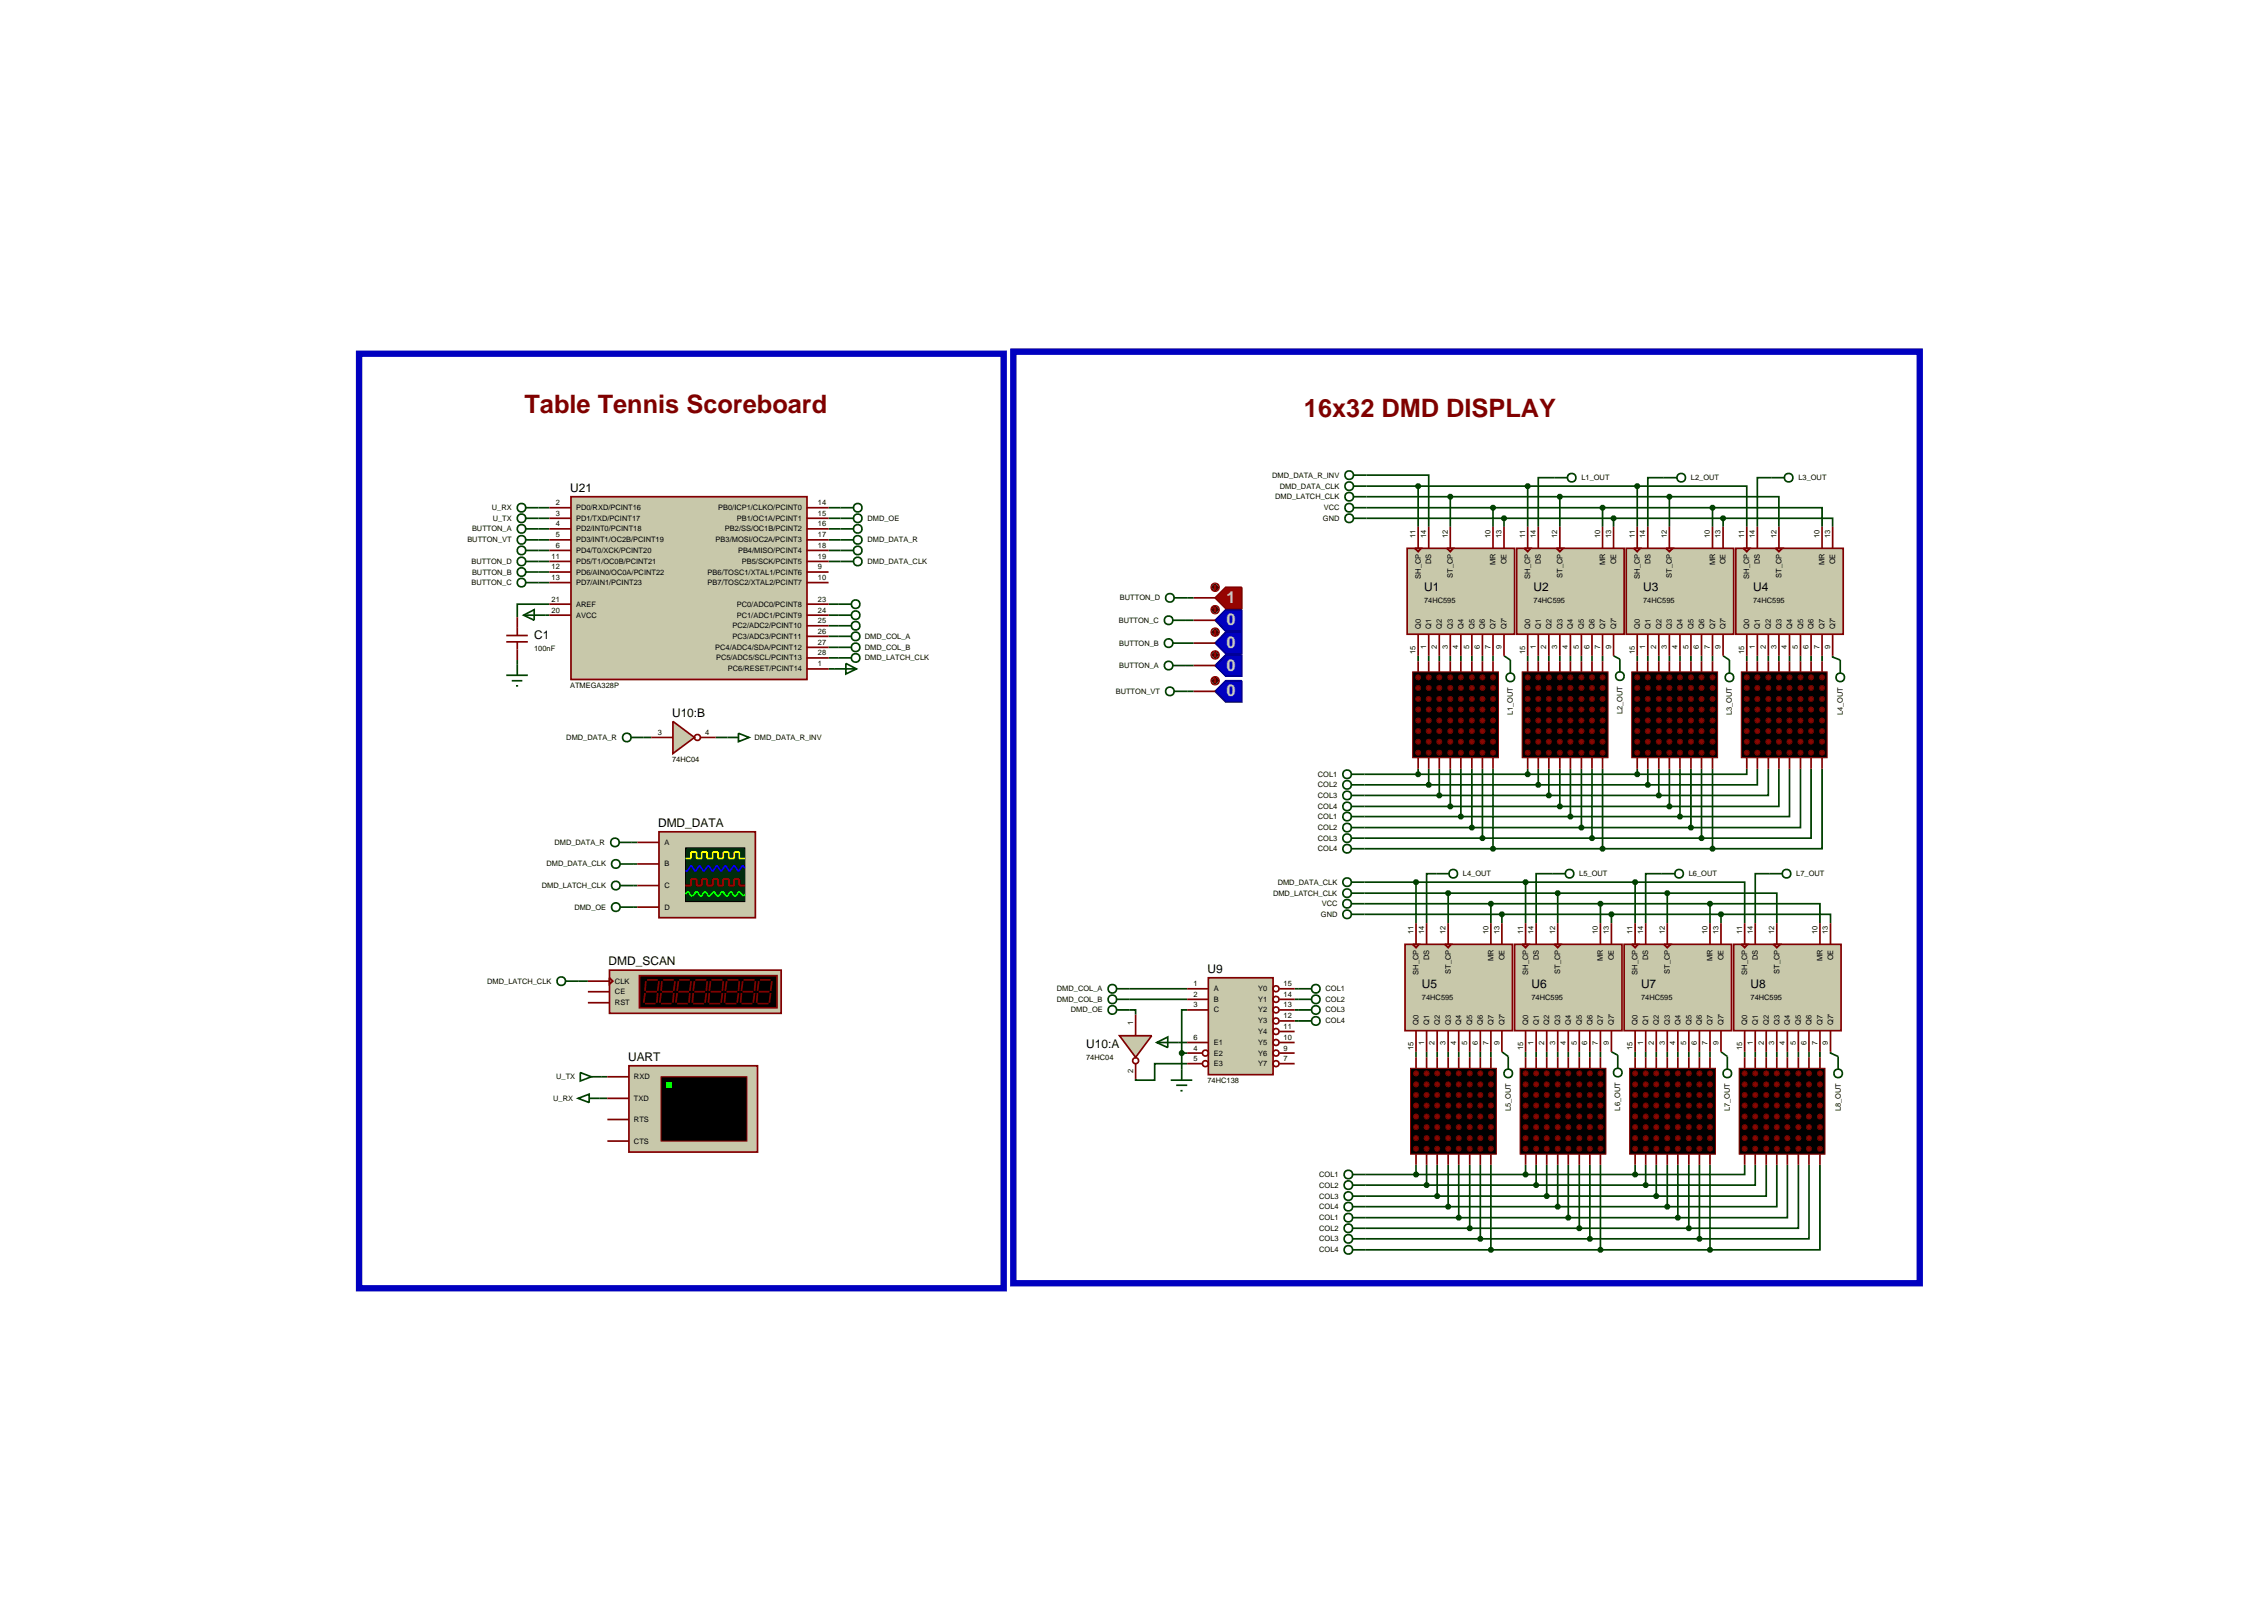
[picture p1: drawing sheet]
<svg xmlns="http://www.w3.org/2000/svg" width="536mm" height="384mm" viewBox="0 0 536 384" stroke-linecap="round" stroke-linejoin="round" font-family="sans-serif">
<defs><g id="words">
<g font-size="6" fill="#800000">
<text x="124" y="97.6">Table Tennis Scoreboard</text>
<text x="308.3" y="98.6">16x32 DMD DISPLAY</text>
</g>
<g font-size="3.9" fill="#c0c0c0">
<text x="290" y="142.5">1</text>
<text x="290" y="147.8">0</text>
<text x="290" y="153.2">0</text>
<text x="290" y="158.5">0</text>
<text x="290" y="164.6">0</text>
</g>
<g font-size="2.8">
<text x="134.8" y="116.3">U21</text>
<text x="336.7" y="139.8">U1</text>
<text x="362.6" y="139.8">U2</text>
<text x="388.5" y="139.8">U3</text>
<text x="414.5" y="139.8">U4</text>
<text x="126.3" y="151">C1</text>
<text x="158.9" y="169.4">U10:B</text>
<text x="155.6" y="195.5">DMD_DATA</text>
<text x="143.9" y="228.2">DMD_SCAN</text>
<text x="285.5" y="230">U9</text>
<text x="336.2" y="233.5">U5</text>
<text x="362.1" y="233.5">U6</text>
<text x="388" y="233.5">U7</text>
<text x="413.9" y="233.5">U8</text>
<text x="148.5" y="250.8">UART</text>
<text x="256.8" y="247.7">U10:A</text>
</g>
<g font-size="1.8">
<text x="300.8" y="112.9">DMD_DATA_R_INV</text>
<text x="373.9" y="113.5">L1_OUT</text>
<text x="399.8" y="113.5">L2_OUT</text>
<text x="425.2" y="113.5">L3_OUT</text>
<text x="131.4" y="119.4">2</text>
<text x="193.4" y="119.4">14</text>
<text x="301.5" y="118">DMD_LATCH_CLK</text>
<text x="302.6" y="115.5">DMD_DATA_CLK</text>
<text x="111.6" y="125.6">BUTTON_A</text>
<text x="116.3" y="120.6">U_RX</text>
<text x="116.5" y="123.1">U_TX</text>
<text x="131.4" y="124.4">4</text>
<text x="131.4" y="121.9">3</text>
<text x="136.2" y="125.6">PD2/INT0/PCINT18</text>
<text x="136.2" y="123.1">PD1/TXD/PCINT17</text>
<text x="136.2" y="120.6">PD0/RXD/PCINT16</text>
<text x="169.8" y="120.6">PB0/ICP1/CLKO/PCINT0</text>
<text x="171.4" y="125.6">PB2/SS/OC1B/PCINT2</text>
<text x="174.2" y="123.1">PB1/OC1A/PCINT1</text>
<text x="193.4" y="121.9">15</text>
<text x="193.4" y="124.4">16</text>
<text x="205.1" y="123.1">DMD_OE</text>
<text x="312.8" y="123.1">GND</text>
<text x="313" y="120.6">VCC</text>
<text x="110.5" y="128.2">BUTTON_VT</text>
<text x="131.4" y="129.5">6</text>
<text x="131.4" y="127">5</text>
<text x="136.2" y="130.7">PD4/T0/XCK/PCINT20</text>
<text x="136.2" y="128.2">PD3/INT1/OC2B/PCINT19</text>
<text x="169.2" y="128.2">PB3/MOSI/OC2A/PCINT3</text>
<text x="174.5" y="130.7">PB4/MISO/PCINT4</text>
<text x="193.4" y="127">17</text>
<text x="193.4" y="129.5">18</text>
<text x="205.1" y="128.2">DMD_DATA_R</text>
<text x="334.7" y="127.1" transform="rotate(-90 334.7 127.1)">11</text>
<text x="337.2" y="127.1" transform="rotate(-90 337.2 127.1)">14</text>
<text x="342.3" y="127.1" transform="rotate(-90 342.3 127.1)">12</text>
<text x="352.4" y="127.1" transform="rotate(-90 352.4 127.1)">10</text>
<text x="355" y="127.1" transform="rotate(-90 355 127.1)">13</text>
<text x="360.6" y="127.1" transform="rotate(-90 360.6 127.1)">11</text>
<text x="363.1" y="127.1" transform="rotate(-90 363.1 127.1)">14</text>
<text x="368.2" y="127.1" transform="rotate(-90 368.2 127.1)">12</text>
<text x="378.3" y="127.1" transform="rotate(-90 378.3 127.1)">10</text>
<text x="380.9" y="127.1" transform="rotate(-90 380.9 127.1)">13</text>
<text x="386.5" y="127.1" transform="rotate(-90 386.5 127.1)">11</text>
<text x="389" y="127.1" transform="rotate(-90 389 127.1)">14</text>
<text x="394.1" y="127.1" transform="rotate(-90 394.1 127.1)">12</text>
<text x="404.3" y="127.1" transform="rotate(-90 404.3 127.1)">10</text>
<text x="406.8" y="127.1" transform="rotate(-90 406.8 127.1)">13</text>
<text x="412.4" y="127.1" transform="rotate(-90 412.4 127.1)">11</text>
<text x="414.9" y="127.1" transform="rotate(-90 414.9 127.1)">14</text>
<text x="420" y="127.1" transform="rotate(-90 420 127.1)">12</text>
<text x="430.2" y="127.1" transform="rotate(-90 430.2 127.1)">10</text>
<text x="432.7" y="127.1" transform="rotate(-90 432.7 127.1)">13</text>
<text x="111.5" y="133.3">BUTTON_D</text>
<text x="111.6" y="135.8">BUTTON_B</text>
<text x="130.4" y="134.6">12</text>
<text x="130.4" y="132.1">11</text>
<text x="130.4" y="137.1">13</text>
<text x="136.2" y="135.8">PD6/AIN0/OC0A/PCINT22</text>
<text x="136.2" y="133.3">PD5/T1/OC0B/PCINT21</text>
<text x="167.3" y="135.8">PB6/TOSC1/XTAL1/PCINT6</text>
<text x="175.4" y="133.3">PB5/SCK/PCINT5</text>
<text x="193.4" y="132.1">19</text>
<text x="193.4" y="137.1">10</text>
<text x="193.4" y="134.6">9</text>
<text x="205.1" y="133.3">DMD_DATA_CLK</text>
<text x="335.9" y="136.8" transform="rotate(-90 335.9 136.8)">SH_CP</text>
<text x="338.4" y="133.4" transform="rotate(-90 338.4 133.4)">DS</text>
<text x="343.5" y="136.6" transform="rotate(-90 343.5 136.6)">ST_CP</text>
<text x="353.6" y="133.6" transform="rotate(-90 353.6 133.6)">MR</text>
<text x="356.2" y="133.4" transform="rotate(-90 356.2 133.4)">OE</text>
<text x="361.8" y="136.8" transform="rotate(-90 361.8 136.8)">SH_CP</text>
<text x="364.3" y="133.4" transform="rotate(-90 364.3 133.4)">DS</text>
<text x="369.4" y="136.6" transform="rotate(-90 369.4 136.6)">ST_CP</text>
<text x="379.5" y="133.6" transform="rotate(-90 379.5 133.6)">MR</text>
<text x="382.1" y="133.4" transform="rotate(-90 382.1 133.4)">OE</text>
<text x="387.7" y="136.8" transform="rotate(-90 387.7 136.8)">SH_CP</text>
<text x="390.2" y="133.4" transform="rotate(-90 390.2 133.4)">DS</text>
<text x="395.3" y="136.6" transform="rotate(-90 395.3 136.6)">ST_CP</text>
<text x="405.5" y="133.6" transform="rotate(-90 405.5 133.6)">MR</text>
<text x="408" y="133.4" transform="rotate(-90 408 133.4)">OE</text>
<text x="413.6" y="136.8" transform="rotate(-90 413.6 136.8)">SH_CP</text>
<text x="416.1" y="133.4" transform="rotate(-90 416.1 133.4)">DS</text>
<text x="421.2" y="136.6" transform="rotate(-90 421.2 136.6)">ST_CP</text>
<text x="431.4" y="133.6" transform="rotate(-90 431.4 133.6)">MR</text>
<text x="433.9" y="133.4" transform="rotate(-90 433.9 133.4)">OE</text>
<text x="111.5" y="138.3">BUTTON_C</text>
<text x="130.4" y="142.2">21</text>
<text x="136.2" y="143.4">AREF</text>
<text x="136.2" y="138.3">PD7/AIN1/PCINT23</text>
<text x="167.3" y="138.3">PB7/TOSC2/XTAL2/PCINT7</text>
<text x="174.2" y="143.4">PC0/ADC0/PCINT8</text>
<text x="193.4" y="142.2">23</text>
<text x="264.8" y="141.9">BUTTON_D</text>
<text x="336.7" y="142.6">74HC595</text>
<text x="362.6" y="142.6">74HC595</text>
<text x="388.5" y="142.6">74HC595</text>
<text x="414.5" y="142.6">74HC595</text>
<text x="130.4" y="144.8">20</text>
<text x="136.2" y="146">AVCC</text>
<text x="173.2" y="148.5">PC2/ADC2/PCINT10</text>
<text x="174.2" y="146">PC1/ADC1/PCINT9</text>
<text x="193.4" y="149.8">26</text>
<text x="193.4" y="147.3">25</text>
<text x="193.4" y="144.8">24</text>
<text x="264.5" y="147.2">BUTTON_C</text>
<text x="335.9" y="148.7" transform="rotate(-90 335.9 148.7)">Q0</text>
<text x="338.4" y="148.7" transform="rotate(-90 338.4 148.7)">Q1</text>
<text x="340.9" y="148.7" transform="rotate(-90 340.9 148.7)">Q2</text>
<text x="343.5" y="148.7" transform="rotate(-90 343.5 148.7)">Q3</text>
<text x="346" y="148.7" transform="rotate(-90 346 148.7)">Q4</text>
<text x="348.6" y="148.7" transform="rotate(-90 348.6 148.7)">Q5</text>
<text x="351.1" y="148.7" transform="rotate(-90 351.1 148.7)">Q6</text>
<text x="353.6" y="148.7" transform="rotate(-90 353.6 148.7)">Q7</text>
<text x="356.2" y="148.7" transform="rotate(-90 356.2 148.7)">Q7'</text>
<text x="361.8" y="148.7" transform="rotate(-90 361.8 148.7)">Q0</text>
<text x="364.3" y="148.7" transform="rotate(-90 364.3 148.7)">Q1</text>
<text x="366.8" y="148.7" transform="rotate(-90 366.8 148.7)">Q2</text>
<text x="369.4" y="148.7" transform="rotate(-90 369.4 148.7)">Q3</text>
<text x="371.9" y="148.7" transform="rotate(-90 371.9 148.7)">Q4</text>
<text x="374.5" y="148.7" transform="rotate(-90 374.5 148.7)">Q5</text>
<text x="377" y="148.7" transform="rotate(-90 377 148.7)">Q6</text>
<text x="379.5" y="148.7" transform="rotate(-90 379.5 148.7)">Q7</text>
<text x="382.1" y="148.7" transform="rotate(-90 382.1 148.7)">Q7'</text>
<text x="387.7" y="148.7" transform="rotate(-90 387.7 148.7)">Q0</text>
<text x="390.2" y="148.7" transform="rotate(-90 390.2 148.7)">Q1</text>
<text x="392.8" y="148.7" transform="rotate(-90 392.8 148.7)">Q2</text>
<text x="395.3" y="148.7" transform="rotate(-90 395.3 148.7)">Q3</text>
<text x="397.8" y="148.7" transform="rotate(-90 397.8 148.7)">Q4</text>
<text x="400.4" y="148.7" transform="rotate(-90 400.4 148.7)">Q5</text>
<text x="402.9" y="148.7" transform="rotate(-90 402.9 148.7)">Q6</text>
<text x="405.5" y="148.7" transform="rotate(-90 405.5 148.7)">Q7</text>
<text x="408" y="148.7" transform="rotate(-90 408 148.7)">Q7'</text>
<text x="413.6" y="148.7" transform="rotate(-90 413.6 148.7)">Q0</text>
<text x="416.1" y="148.7" transform="rotate(-90 416.1 148.7)">Q1</text>
<text x="418.7" y="148.7" transform="rotate(-90 418.7 148.7)">Q2</text>
<text x="421.2" y="148.7" transform="rotate(-90 421.2 148.7)">Q3</text>
<text x="423.7" y="148.7" transform="rotate(-90 423.7 148.7)">Q4</text>
<text x="426.3" y="148.7" transform="rotate(-90 426.3 148.7)">Q5</text>
<text x="428.8" y="148.7" transform="rotate(-90 428.8 148.7)">Q6</text>
<text x="431.4" y="148.7" transform="rotate(-90 431.4 148.7)">Q7</text>
<text x="433.9" y="148.7" transform="rotate(-90 433.9 148.7)">Q7'</text>
<text x="126.3" y="153.8">100nF</text>
<text x="169.1" y="153.6">PC4/ADC4/SDA/PCINT12</text>
<text x="173.2" y="151">PC3/ADC3/PCINT11</text>
<text x="193.4" y="154.9">28</text>
<text x="193.4" y="152.4">27</text>
<text x="204.5" y="151">DMD_COL_A</text>
<text x="204.5" y="153.6">DMD_COL_B</text>
<text x="264.6" y="152.6">BUTTON_B</text>
<text x="334.7" y="154.5" transform="rotate(-90 334.7 154.5)">15</text>
<text x="337.2" y="153.5" transform="rotate(-90 337.2 153.5)">1</text>
<text x="339.7" y="153.5" transform="rotate(-90 339.7 153.5)">2</text>
<text x="342.3" y="153.5" transform="rotate(-90 342.3 153.5)">3</text>
<text x="344.8" y="153.5" transform="rotate(-90 344.8 153.5)">4</text>
<text x="347.4" y="153.5" transform="rotate(-90 347.4 153.5)">5</text>
<text x="349.9" y="153.5" transform="rotate(-90 349.9 153.5)">6</text>
<text x="352.4" y="153.5" transform="rotate(-90 352.4 153.5)">7</text>
<text x="355" y="153.5" transform="rotate(-90 355 153.5)">9</text>
<text x="360.6" y="154.5" transform="rotate(-90 360.6 154.5)">15</text>
<text x="363.1" y="153.5" transform="rotate(-90 363.1 153.5)">1</text>
<text x="365.6" y="153.5" transform="rotate(-90 365.6 153.5)">2</text>
<text x="368.2" y="153.5" transform="rotate(-90 368.2 153.5)">3</text>
<text x="370.7" y="153.5" transform="rotate(-90 370.7 153.5)">4</text>
<text x="373.3" y="153.5" transform="rotate(-90 373.3 153.5)">5</text>
<text x="375.8" y="153.5" transform="rotate(-90 375.8 153.5)">6</text>
<text x="378.3" y="153.5" transform="rotate(-90 378.3 153.5)">7</text>
<text x="380.9" y="153.5" transform="rotate(-90 380.9 153.5)">9</text>
<text x="386.5" y="154.5" transform="rotate(-90 386.5 154.5)">15</text>
<text x="389" y="153.5" transform="rotate(-90 389 153.5)">1</text>
<text x="391.6" y="153.5" transform="rotate(-90 391.6 153.5)">2</text>
<text x="394.1" y="153.5" transform="rotate(-90 394.1 153.5)">3</text>
<text x="396.6" y="153.5" transform="rotate(-90 396.6 153.5)">4</text>
<text x="399.2" y="153.5" transform="rotate(-90 399.2 153.5)">5</text>
<text x="401.7" y="153.5" transform="rotate(-90 401.7 153.5)">6</text>
<text x="404.3" y="153.5" transform="rotate(-90 404.3 153.5)">7</text>
<text x="406.8" y="153.5" transform="rotate(-90 406.8 153.5)">9</text>
<text x="412.4" y="154.5" transform="rotate(-90 412.4 154.5)">15</text>
<text x="414.9" y="153.5" transform="rotate(-90 414.9 153.5)">1</text>
<text x="417.5" y="153.5" transform="rotate(-90 417.5 153.5)">2</text>
<text x="420" y="153.5" transform="rotate(-90 420 153.5)">3</text>
<text x="422.5" y="153.5" transform="rotate(-90 422.5 153.5)">4</text>
<text x="425.1" y="153.5" transform="rotate(-90 425.1 153.5)">5</text>
<text x="427.6" y="153.5" transform="rotate(-90 427.6 153.5)">6</text>
<text x="430.2" y="153.5" transform="rotate(-90 430.2 153.5)">7</text>
<text x="432.7" y="153.5" transform="rotate(-90 432.7 153.5)">9</text>
<text x="169.3" y="156.1">PC5/ADC5/SCL/PCINT13</text>
<text x="172.1" y="158.7">PC6/RESET/PCINT14</text>
<text x="193.4" y="157.5">1</text>
<text x="204.5" y="156.1">DMD_LATCH_CLK</text>
<text x="264.6" y="157.9">BUTTON_A</text>
<text x="134.8" y="162.6">ATMEGA328P</text>
<text x="263.8" y="164">BUTTON_VT</text>
<text x="155.5" y="173.7">3</text>
<text x="166.7" y="173.7">4</text>
<text x="357.7" y="169.1" transform="rotate(-90 357.7 169.1)">L1_OUT</text>
<text x="383.6" y="168.8" transform="rotate(-90 383.6 168.8)">L2_OUT</text>
<text x="409.5" y="169.1" transform="rotate(-90 409.5 169.1)">L3_OUT</text>
<text x="435.7" y="169.1" transform="rotate(-90 435.7 169.1)">L4_OUT</text>
<text x="133.9" y="174.9">DMD_DATA_R</text>
<text x="178.4" y="174.9">DMD_DATA_R_INV</text>
<text x="158.9" y="180.1">74HC04</text>
<text x="311.6" y="183.6">COL1</text>
<text x="311.6" y="191.2">COL4</text>
<text x="311.6" y="188.6">COL3</text>
<text x="311.6" y="186.1">COL2</text>
<text x="311.6" y="196.2">COL2</text>
<text x="311.6" y="193.6">COL1</text>
<text x="131.1" y="199.7">DMD_DATA_R</text>
<text x="157.1" y="199.7">A</text>
<text x="311.6" y="198.7">COL3</text>
<text x="311.6" y="201.2">COL4</text>
<text x="128.1" y="209.9">DMD_LATCH_CLK</text>
<text x="129.2" y="204.8">DMD_DATA_CLK</text>
<text x="157.1" y="204.8">B</text>
<text x="157.1" y="209.9">C</text>
<text x="302.1" y="209.1">DMD_DATA_CLK</text>
<text x="345.9" y="207.1">L4_OUT</text>
<text x="373.4" y="207.1">L5_OUT</text>
<text x="399.3" y="207.1">L6_OUT</text>
<text x="424.7" y="207.1">L7_OUT</text>
<text x="135.8" y="215">DMD_OE</text>
<text x="157.1" y="215">D</text>
<text x="301" y="211.7">DMD_LATCH_CLK</text>
<text x="312.5" y="214.2">VCC</text>
<text x="312.3" y="216.7">GND</text>
<text x="334.2" y="220.7" transform="rotate(-90 334.2 220.7)">11</text>
<text x="336.7" y="220.7" transform="rotate(-90 336.7 220.7)">14</text>
<text x="341.8" y="220.7" transform="rotate(-90 341.8 220.7)">12</text>
<text x="351.9" y="220.7" transform="rotate(-90 351.9 220.7)">10</text>
<text x="354.5" y="220.7" transform="rotate(-90 354.5 220.7)">13</text>
<text x="360.1" y="220.7" transform="rotate(-90 360.1 220.7)">11</text>
<text x="362.6" y="220.7" transform="rotate(-90 362.6 220.7)">14</text>
<text x="367.7" y="220.7" transform="rotate(-90 367.7 220.7)">12</text>
<text x="377.8" y="220.7" transform="rotate(-90 377.8 220.7)">10</text>
<text x="380.4" y="220.7" transform="rotate(-90 380.4 220.7)">13</text>
<text x="386" y="220.7" transform="rotate(-90 386 220.7)">11</text>
<text x="388.5" y="220.7" transform="rotate(-90 388.5 220.7)">14</text>
<text x="393.6" y="220.7" transform="rotate(-90 393.6 220.7)">12</text>
<text x="403.7" y="220.7" transform="rotate(-90 403.7 220.7)">10</text>
<text x="406.3" y="220.7" transform="rotate(-90 406.3 220.7)">13</text>
<text x="411.9" y="220.7" transform="rotate(-90 411.9 220.7)">11</text>
<text x="414.4" y="220.7" transform="rotate(-90 414.4 220.7)">14</text>
<text x="419.5" y="220.7" transform="rotate(-90 419.5 220.7)">12</text>
<text x="429.7" y="220.7" transform="rotate(-90 429.7 220.7)">10</text>
<text x="432.2" y="220.7" transform="rotate(-90 432.2 220.7)">13</text>
<text x="337.9" y="227" transform="rotate(-90 337.9 227)">DS</text>
<text x="353.1" y="227.2" transform="rotate(-90 353.1 227.2)">MR</text>
<text x="355.7" y="227" transform="rotate(-90 355.7 227)">OE</text>
<text x="363.8" y="227" transform="rotate(-90 363.8 227)">DS</text>
<text x="379" y="227.2" transform="rotate(-90 379 227.2)">MR</text>
<text x="381.6" y="227" transform="rotate(-90 381.6 227)">OE</text>
<text x="389.7" y="227" transform="rotate(-90 389.7 227)">DS</text>
<text x="404.9" y="227.2" transform="rotate(-90 404.9 227.2)">MR</text>
<text x="407.5" y="227" transform="rotate(-90 407.5 227)">OE</text>
<text x="415.6" y="227" transform="rotate(-90 415.6 227)">DS</text>
<text x="430.9" y="227.2" transform="rotate(-90 430.9 227.2)">MR</text>
<text x="433.4" y="227" transform="rotate(-90 433.4 227)">OE</text>
<text x="115.2" y="232.5">DMD_LATCH_CLK</text>
<text x="145.4" y="232.5">CLK</text>
<text x="282.2" y="233.1">1</text>
<text x="303.5" y="233.1">15</text>
<text x="335.4" y="230.4" transform="rotate(-90 335.4 230.4)">SH_CP</text>
<text x="343" y="230.2" transform="rotate(-90 343 230.2)">ST_CP</text>
<text x="361.3" y="230.4" transform="rotate(-90 361.3 230.4)">SH_CP</text>
<text x="368.9" y="230.2" transform="rotate(-90 368.9 230.2)">ST_CP</text>
<text x="387.2" y="230.4" transform="rotate(-90 387.2 230.4)">SH_CP</text>
<text x="394.8" y="230.2" transform="rotate(-90 394.8 230.2)">ST_CP</text>
<text x="413.1" y="230.4" transform="rotate(-90 413.1 230.4)">SH_CP</text>
<text x="420.7" y="230.2" transform="rotate(-90 420.7 230.2)">ST_CP</text>
<text x="145.4" y="237.6">RST</text>
<text x="145.4" y="235">CE</text>
<text x="249.9" y="234.3">DMD_COL_A</text>
<text x="249.9" y="236.8">DMD_COL_B</text>
<text x="253.2" y="239.3">DMD_OE</text>
<text x="282.2" y="235.6">2</text>
<text x="282.2" y="238.1">3</text>
<text x="287" y="234.3">A</text>
<text x="287" y="236.8">B</text>
<text x="287" y="239.3">C</text>
<text x="297.5" y="234.3">Y0</text>
<text x="297.5" y="236.8">Y1</text>
<text x="297.5" y="239.3">Y2</text>
<text x="303.5" y="235.6">14</text>
<text x="303.5" y="238.1">13</text>
<text x="313.4" y="234.3">COL1</text>
<text x="313.4" y="236.8">COL2</text>
<text x="313.4" y="239.3">COL3</text>
<text x="336.2" y="236.3">74HC595</text>
<text x="362.1" y="236.3">74HC595</text>
<text x="388" y="236.3">74HC595</text>
<text x="413.9" y="236.3">74HC595</text>
<text x="267.9" y="242.3" transform="rotate(-90 267.9 242.3)">1</text>
<text x="282.2" y="245.8">6</text>
<text x="297.5" y="241.9">Y3</text>
<text x="297.5" y="244.4">Y4</text>
<text x="303.5" y="240.7">12</text>
<text x="303.5" y="243.2">11</text>
<text x="303.5" y="245.8">10</text>
<text x="313.4" y="241.9">COL4</text>
<text x="335.4" y="242.3" transform="rotate(-90 335.4 242.3)">Q0</text>
<text x="337.9" y="242.3" transform="rotate(-90 337.9 242.3)">Q1</text>
<text x="340.4" y="242.3" transform="rotate(-90 340.4 242.3)">Q2</text>
<text x="343" y="242.3" transform="rotate(-90 343 242.3)">Q3</text>
<text x="345.5" y="242.3" transform="rotate(-90 345.5 242.3)">Q4</text>
<text x="348.1" y="242.3" transform="rotate(-90 348.1 242.3)">Q5</text>
<text x="350.6" y="242.3" transform="rotate(-90 350.6 242.3)">Q6</text>
<text x="353.1" y="242.3" transform="rotate(-90 353.1 242.3)">Q7</text>
<text x="355.7" y="242.3" transform="rotate(-90 355.7 242.3)">Q7'</text>
<text x="361.3" y="242.3" transform="rotate(-90 361.3 242.3)">Q0</text>
<text x="363.8" y="242.3" transform="rotate(-90 363.8 242.3)">Q1</text>
<text x="366.3" y="242.3" transform="rotate(-90 366.3 242.3)">Q2</text>
<text x="368.9" y="242.3" transform="rotate(-90 368.9 242.3)">Q3</text>
<text x="371.4" y="242.3" transform="rotate(-90 371.4 242.3)">Q4</text>
<text x="374" y="242.3" transform="rotate(-90 374 242.3)">Q5</text>
<text x="376.5" y="242.3" transform="rotate(-90 376.5 242.3)">Q6</text>
<text x="379" y="242.3" transform="rotate(-90 379 242.3)">Q7</text>
<text x="381.6" y="242.3" transform="rotate(-90 381.6 242.3)">Q7'</text>
<text x="387.2" y="242.3" transform="rotate(-90 387.2 242.3)">Q0</text>
<text x="389.7" y="242.3" transform="rotate(-90 389.7 242.3)">Q1</text>
<text x="392.2" y="242.3" transform="rotate(-90 392.2 242.3)">Q2</text>
<text x="394.8" y="242.3" transform="rotate(-90 394.8 242.3)">Q3</text>
<text x="397.3" y="242.3" transform="rotate(-90 397.3 242.3)">Q4</text>
<text x="399.9" y="242.3" transform="rotate(-90 399.9 242.3)">Q5</text>
<text x="402.4" y="242.3" transform="rotate(-90 402.4 242.3)">Q6</text>
<text x="404.9" y="242.3" transform="rotate(-90 404.9 242.3)">Q7</text>
<text x="407.5" y="242.3" transform="rotate(-90 407.5 242.3)">Q7'</text>
<text x="413.1" y="242.3" transform="rotate(-90 413.1 242.3)">Q0</text>
<text x="415.6" y="242.3" transform="rotate(-90 415.6 242.3)">Q1</text>
<text x="418.2" y="242.3" transform="rotate(-90 418.2 242.3)">Q2</text>
<text x="420.7" y="242.3" transform="rotate(-90 420.7 242.3)">Q3</text>
<text x="423.2" y="242.3" transform="rotate(-90 423.2 242.3)">Q4</text>
<text x="425.8" y="242.3" transform="rotate(-90 425.8 242.3)">Q5</text>
<text x="428.3" y="242.3" transform="rotate(-90 428.3 242.3)">Q6</text>
<text x="430.9" y="242.3" transform="rotate(-90 430.9 242.3)">Q7</text>
<text x="433.4" y="242.3" transform="rotate(-90 433.4 242.3)">Q7'</text>
<text x="256.8" y="250.5">74HC04</text>
<text x="282.2" y="248.3">4</text>
<text x="282.2" y="250.8">5</text>
<text x="287" y="247">E1</text>
<text x="287" y="249.5">E2</text>
<text x="287" y="252">E3</text>
<text x="297.5" y="247">Y5</text>
<text x="297.5" y="249.5">Y6</text>
<text x="297.5" y="252">Y7</text>
<text x="303.5" y="248.3">9</text>
<text x="303.5" y="250.8">7</text>
<text x="334.2" y="248.1" transform="rotate(-90 334.2 248.1)">15</text>
<text x="336.7" y="247.1" transform="rotate(-90 336.7 247.1)">1</text>
<text x="339.2" y="247.1" transform="rotate(-90 339.2 247.1)">2</text>
<text x="341.8" y="247.1" transform="rotate(-90 341.8 247.1)">3</text>
<text x="344.3" y="247.1" transform="rotate(-90 344.3 247.1)">4</text>
<text x="346.9" y="247.1" transform="rotate(-90 346.9 247.1)">5</text>
<text x="349.4" y="247.1" transform="rotate(-90 349.4 247.1)">6</text>
<text x="351.9" y="247.1" transform="rotate(-90 351.9 247.1)">7</text>
<text x="354.5" y="247.1" transform="rotate(-90 354.5 247.1)">9</text>
<text x="360.1" y="248.1" transform="rotate(-90 360.1 248.1)">15</text>
<text x="362.6" y="247.1" transform="rotate(-90 362.6 247.1)">1</text>
<text x="365.1" y="247.1" transform="rotate(-90 365.1 247.1)">2</text>
<text x="367.7" y="247.1" transform="rotate(-90 367.7 247.1)">3</text>
<text x="370.2" y="247.1" transform="rotate(-90 370.2 247.1)">4</text>
<text x="372.8" y="247.1" transform="rotate(-90 372.8 247.1)">5</text>
<text x="375.3" y="247.1" transform="rotate(-90 375.3 247.1)">6</text>
<text x="377.8" y="247.1" transform="rotate(-90 377.8 247.1)">7</text>
<text x="380.4" y="247.1" transform="rotate(-90 380.4 247.1)">9</text>
<text x="386" y="248.1" transform="rotate(-90 386 248.1)">15</text>
<text x="388.5" y="247.1" transform="rotate(-90 388.5 247.1)">1</text>
<text x="391" y="247.1" transform="rotate(-90 391 247.1)">2</text>
<text x="393.6" y="247.1" transform="rotate(-90 393.6 247.1)">3</text>
<text x="396.1" y="247.1" transform="rotate(-90 396.1 247.1)">4</text>
<text x="398.7" y="247.1" transform="rotate(-90 398.7 247.1)">5</text>
<text x="401.2" y="247.1" transform="rotate(-90 401.2 247.1)">6</text>
<text x="403.7" y="247.1" transform="rotate(-90 403.7 247.1)">7</text>
<text x="406.3" y="247.1" transform="rotate(-90 406.3 247.1)">9</text>
<text x="411.9" y="248.1" transform="rotate(-90 411.9 248.1)">15</text>
<text x="414.4" y="247.1" transform="rotate(-90 414.4 247.1)">1</text>
<text x="417" y="247.1" transform="rotate(-90 417 247.1)">2</text>
<text x="419.5" y="247.1" transform="rotate(-90 419.5 247.1)">3</text>
<text x="422" y="247.1" transform="rotate(-90 422 247.1)">4</text>
<text x="424.6" y="247.1" transform="rotate(-90 424.6 247.1)">5</text>
<text x="427.1" y="247.1" transform="rotate(-90 427.1 247.1)">6</text>
<text x="429.7" y="247.1" transform="rotate(-90 429.7 247.1)">7</text>
<text x="432.2" y="247.1" transform="rotate(-90 432.2 247.1)">9</text>
<text x="131.5" y="255.1">U_TX</text>
<text x="149.9" y="255.1">RXD</text>
<text x="267.9" y="253.5" transform="rotate(-90 267.9 253.5)">2</text>
<text x="285.5" y="256">74HC138</text>
<text x="130.8" y="260.2">U_RX</text>
<text x="149.9" y="260.2">TXD</text>
<text x="357.2" y="262.7" transform="rotate(-90 357.2 262.7)">L5_OUT</text>
<text x="383.1" y="262.5" transform="rotate(-90 383.1 262.5)">L6_OUT</text>
<text x="409" y="262.7" transform="rotate(-90 409 262.7)">L7_OUT</text>
<text x="435.2" y="262.7" transform="rotate(-90 435.2 262.7)">L8_OUT</text>
<text x="149.9" y="265.2">RTS</text>
<text x="149.9" y="270.3">CTS</text>
<text x="311.9" y="280.7">COL2</text>
<text x="311.9" y="278.2">COL1</text>
<text x="311.9" y="285.8">COL4</text>
<text x="311.9" y="283.3">COL3</text>
<text x="311.9" y="290.9">COL2</text>
<text x="311.9" y="288.4">COL1</text>
<text x="311.9" y="293.4">COL3</text>
<text x="311.9" y="296">COL4</text>
</g>
</g></defs>
<g fill="none" stroke="#004000" stroke-width=".4">
<path d="M127.3 120h2.6M195.9 120h5.9M323.1 112.3h14.7v12.2M323.1 120h81.8M323.1 117.4h71.6M323.1 114.9h64M335.3 114.9v9.6M342.9 117.4v7.1M353 120v4.5M361.2 114.9v9.6M367.5 112.9h-3.8v11.6M368.8 117.4v7.1"/>
<path d="M378.9 120v4.5M387.1 114.9h25.9v9.6M387.1 114.9v9.6M393.4 112.9h-3.8v11.6M394.7 117.4h25.9v7.1M394.7 117.4v7.1M404.9 120h25.9v4.5M404.9 120v4.5M418.8 112.9h-3.3v11.6M127.3 122.5h2.6M127.3 125h2.6M127.3 127.6h2.6"/>
<path d="M127.3 130.1h2.6M127.3 132.7h2.6M127.3 135.2h2.6M127.3 137.7h2.6M195.9 122.5h5.9M195.9 125h5.9M195.9 127.6h2.8M195.9 130.1h2.8M195.9 132.7h2.8M323.1 122.5h84.3M355.6 122.5v2M381.5 122.5v2"/>
<path d="M407.4 122.5h25.9v2M407.4 122.5v2M122.3 156v1.1M128.9 145.4h1M129.9 142.8h-7.6v3.1M195.9 145.4h2.3M195.9 142.8h2.3M195.9 147.9h2.3M195.9 150.4h2.3M195.9 153h2.3M195.9 155.5h2.3M195.9 158.1h1.5"/>
<path d="M280.4 157.3h1.8M280.4 152h1.8M280.4 146.6h1.8M280.7 141.3h1.5M335.3 155v1.3M337.8 155v1.3M340.3 155v1.3M342.9 155v1.3M345.4 155v1.3M348 155v1.3M350.5 155v1.3M353 155v1.3"/>
<path d="M355.6 155l1.5 1M361.2 155v1.3M363.7 155v1.3M366.2 155v1.3M368.8 155v1.3M371.3 155v1.3M373.9 155v1.3M376.4 155v1.3M378.9 155v1.3M381.5 155l1.5 .8M387.1 155v1.3M389.6 155v1.3"/>
<path d="M392.2 155v1.3M394.7 155v1.3M397.2 155v1.3M399.8 155v1.3M402.3 155v1.3M404.9 155v1.3M407.4 155l1.5 1M413 155v1.3M415.5 155v1.3M418.1 155v1.3M420.6 155v1.3M423.1 155v1.3"/>
<path d="M425.7 155v1.3M428.2 155v1.3M430.8 155v1.3M433.3 155v.3l1.8 .7M152.2 174.3h1.8M169.2 174.3h2.8M280.7 163.4h1.5M149.4 199.1h1.3M322.6 183h64.5M322.6 198.1h79.7M322.6 195.6h77.2M322.6 193h74.6"/>
<path d="M322.6 190.6h72.1M322.6 188h69.6M322.6 185.5h67M335.3 181.7v1.3M337.8 181.7v3.8M340.3 181.7v6.3M342.9 181.7v8.9M345.4 181.7v11.3M348 181.7v13.9M350.5 181.7v16.4M353 181.7v18.9M361.2 181.7v1.3"/>
<path d="M363.7 181.7v3.8M366.2 181.7v6.3M368.8 181.7v8.9M371.3 181.7v11.3M373.9 181.7v13.9M376.4 181.7v16.4M378.9 181.7v18.9M387.1 181.7v1.3M389.6 181.7v3.8M392.2 181.7v6.3M394.7 181.7v8.9M397.2 181.7v11.3"/>
<path d="M399.8 181.7v13.9M402.3 181.7v16.4M404.9 181.7v18.9M413 181.7v1.3h-25.9M415.5 181.7v3.8h-25.9M418.1 181.7v6.3h-25.9M420.6 181.7v8.9h-25.9M423.1 181.7v11.3h-25.9M425.7 181.7v13.9h-25.9M428.2 181.7v16.4h-25.9M430.8 181.7v18.9h-25.9M149.7 204.2h1"/>
<path d="M149.7 209.3h1M149.7 214.4h1M322.6 216.1h84.3M322.6 213.6h81.7M322.6 211.1h71.6M322.6 208.5h64M322.6 200.6h82.3M334.8 208.5v9.7M339.6 206.5h-2.3v11.7M342.4 211.1v7.1M352.5 213.6v4.6M355.1 216.1v2.1"/>
<path d="M360.7 208.5v9.7M367 206.5h-3.8v11.7M368.3 211.1v7.1M378.4 213.6v4.6M381 216.1v2.1M386.6 208.5h25.9v9.7M386.6 208.5v9.7M392.9 206.5h-3.8v11.7M394.2 211.1h25.9v7.1M394.2 211.1v7.1M404.3 213.6h26v4.6M404.3 213.6v4.6"/>
<path d="M406.9 216.1h25.9v2.1M406.9 216.1v2.1M418.3 206.5h-3.3v11.7M136.7 231.9h2.3M267 238.7h1.5v1.1M267 233.7h13.7M267 236.2h13.7M280.7 238.7h-1.3v10.2M306.1 233.7h1M306.1 236.2h1M306.1 238.7h1M141.8 259.6h1.8"/>
<path d="M142.3 254.5h1.3M278.6 246.4h2.1M279.4 248.9h1.3M279.4 248.9v3.8M280.7 251.4h-7.7v3.9h-4.5v-.3M306.1 241.3h1M334.8 248.6v1.3M337.3 248.6v1.3M339.8 248.6v1.3M342.4 248.6v1.3M344.9 248.6v1.3M347.5 248.6v1.3"/>
<path d="M350 248.6v1.3M352.5 248.6v1.3M355.1 248.6l1.5 1.1M360.7 248.6v1.3M363.2 248.6v1.3M365.7 248.6v1.3M368.3 248.6v1.3M370.8 248.6v1.3M373.4 248.6v1.3M375.9 248.6v1.3M378.4 248.6v1.3M381 248.6l1.5 .8"/>
<path d="M386.6 248.6v1.3M389.1 248.6v1.3M391.6 248.6v1.3M394.2 248.6v1.3M396.7 248.6v1.3M399.3 248.6v1.3M401.8 248.6v1.3M404.3 248.6v1.3M406.9 248.6l1.5 1.1M412.5 248.6v1.3M415 248.6v1.3M417.6 248.6v1.3"/>
<path d="M420.1 248.6v1.3M422.6 248.6v1.3M425.2 248.6v1.3M427.7 248.6v1.3M430.3 248.6v1.3M432.8 248.6v.3l1.8 .8M322.8 277.6h63.8M334.8 275.3v2.3M337.3 275.3v4.8M339.8 275.3v7.4M342.4 275.3v9.9M344.9 275.3v12.5"/>
<path d="M347.5 275.3v15M350 275.3v17.5M352.5 275.3v20.1M360.7 275.3v2.3M363.2 275.3v4.8M365.7 275.3v7.4M368.3 275.3v9.9M370.8 275.3v12.5M373.4 275.3v15M375.9 275.3v17.5M378.4 275.3v20.1M386.6 275.3v2.3"/>
<path d="M389.1 275.3v4.8M391.6 275.3v7.4M394.2 275.3v9.9M396.7 275.3v12.5M399.3 275.3v15M401.8 275.3v17.5M404.3 275.3v20.1M412.5 275.3v2.3h-25.9M415 275.3v4.8h-25.9M417.6 275.3v7.4h-26M420.1 275.3v9.9h-25.9M422.6 275.3v12.5h-25.9"/>
<path d="M425.2 275.3v15h-25.9M427.7 275.3v17.5h-25.9M430.3 275.3v20.1h-26M322.8 295.4h81.5M322.8 292.8h79M322.8 290.3h76.5M322.8 287.8h73.9M322.8 285.2h71.4M322.8 282.7h68.8M322.8 280.1h66.3"/>
<circle cx="202.8" cy="120" r="1.01"/>
<circle cx="202.8" cy="125" r="1.01"/>
<circle cx="202.8" cy="122.5" r="1.01"/>
</g>
<path d="M135 117.4h55.8v43.2h-55.8z" fill="#c8c8aa" stroke="#800000" stroke-width=".4"/>
<g fill="none" stroke="#800000" stroke-width=".4">
<path d="M129.9 120h5.1M190.8 120h5.1M129.9 122.5h5.1M129.9 127.6h5.1M129.9 125h5.1M129.9 135.2h5.1M129.9 132.7h5.1M129.9 130.1h5.1M129.9 137.7h5.1M190.8 122.5h5.1M190.8 127.6h5.1M190.8 125h5.1"/>
<path d="M190.8 135.2h5.1M190.8 132.7h5.1M190.8 130.1h5.1M190.8 137.7h5.1M119.7 150.2h5.1M119.7 151.7h5.1M122.3 145.9v4.3M122.3 151.7v4.3M129.9 145.4h5.1M129.9 142.8h5.1M190.8 158.1h5.1M190.8 155.5h5.1"/>
<path d="M190.8 153h5.1M190.8 150.4h5.1M190.8 147.9h5.1M190.8 145.4h5.1M190.8 142.8h5.1"/>
</g>
<g fill="none" stroke="#004000" stroke-width=".4">
<path d="M124.3 120h3M124.3 127.6h3M124.3 130.1h3M124.3 132.7h3M124.3 125h3M124.3 122.5h3M124.3 135.2h3M124.3 137.7h3M198.7 127.6h3.1M198.7 130.1h3.1M198.7 132.7h3.1M119.7 159.6h5.1"/>
<path d="M122.3 157.1v2.5M123.8 145.4l2.5-1.3v2.5zM123.8 145.4h5.1M197.4 158.1h5.1M198.2 145.4h3M198.2 142.8h3M198.2 147.9h3M198.2 150.4h3M198.2 153h3M198.2 155.5h3M200 156.8l2.5 1.3-2.5 1.2zM121 160.9h2.5"/>
<path d="M122 162.1h.5"/>
<circle cx="123.3" cy="120" r="1.01"/>
<circle cx="123.3" cy="135.2" r="1.01"/>
<circle cx="123.3" cy="122.5" r="1.01"/>
<circle cx="123.3" cy="132.7" r="1.01"/>
<circle cx="123.3" cy="130.1" r="1.01"/>
<circle cx="123.3" cy="137.7" r="1.01"/>
<circle cx="123.3" cy="125" r="1.01"/>
<circle cx="123.3" cy="127.6" r="1.01"/>
<circle cx="202.8" cy="132.7" r="1.01"/>
<circle cx="202.8" cy="130.1" r="1.01"/>
<circle cx="202.8" cy="127.6" r="1.01"/>
<circle cx="202.3" cy="145.4" r="1.01"/>
<circle cx="202.3" cy="142.8" r="1.01"/>
<circle cx="202.3" cy="155.5" r="1.01"/>
<circle cx="202.3" cy="153" r="1.01"/>
<circle cx="202.3" cy="150.4" r="1.01"/>
<circle cx="202.3" cy="147.9" r="1.01"/>
</g>
<path d="M334 158.8h20.3v20.3h-20.3z" fill="#000" stroke="#800000" stroke-width=".24"/>
<g fill="#870701">
<path d="M334.6 160.1l.7-.7 .7 .7-.7 .7z"/>
<path d="M334.6 162.6l.7-.7 .7 .7-.7 .7z"/>
<path d="M334.6 165.2l.7-.7 .7 .7-.7 .7z"/>
<path d="M334.6 167.7l.7-.7 .7 .7-.7 .7z"/>
<path d="M334.6 170.3l.7-.7 .7 .7-.7 .7z"/>
<path d="M334.6 172.8l.7-.7 .7 .7-.7 .7z"/>
<path d="M334.6 175.3l.7-.7 .7 .7-.7 .7z"/>
<path d="M334.6 177.9l.7-.7 .7 .7-.7 .7z"/>
<path d="M337.8 159.4l.7 .7-.7 .7-.7-.7z"/>
<path d="M337.1 162.6l.7-.7 .7 .7-.7 .7z"/>
<path d="M337.1 165.2l.7-.7 .7 .7-.7 .7z"/>
<path d="M337.1 167.7l.7-.7 .7 .7-.7 .7z"/>
<path d="M337.1 170.3l.7-.7 .7 .7-.7 .7z"/>
<path d="M337.8 172.1l.7 .7-.7 .7-.7-.7z"/>
<path d="M337.1 175.3l.7-.7 .7 .7-.7 .7z"/>
<path d="M337.1 177.9l.7-.7 .7 .7-.7 .7z"/>
<path d="M340.3 159.4l.7 .7-.7 .7-.7-.7z"/>
<path d="M339.6 162.6l.7-.7 .7 .7-.7 .7z"/>
<path d="M339.6 165.2l.7-.7 .7 .7-.7 .7z"/>
<path d="M339.6 167.7l.7-.7 .7 .7-.7 .7z"/>
<path d="M339.6 170.3l.7-.7 .7 .7-.7 .7z"/>
<path d="M340.3 172.1l.7 .7-.7 .7-.7-.7z"/>
<path d="M339.6 175.3l.7-.7 .7 .7-.7 .7z"/>
<path d="M339.6 177.9l.7-.7 .7 .7-.7 .7z"/>
<path d="M342.9 159.4l.7 .7-.7 .7-.7-.7z"/>
<path d="M342.9 161.9l.7 .7-.7 .7-.7-.7z"/>
<path d="M342.9 164.5l.7 .7-.7 .7-.7-.7z"/>
<path d="M342.9 167l.7 .7-.7 .7-.7-.7z"/>
<path d="M342.2 170.3l.7-.7 .7 .7-.7 .7z"/>
<path d="M342.9 172.1l.7 .7-.7 .7-.7-.7z"/>
<path d="M342.2 175.3l.7-.7 .7 .7-.7 .7z"/>
<path d="M342.2 177.9l.7-.7 .7 .7-.7 .7z"/>
<path d="M344.7 160.1l.7-.7 .7 .7-.7 .7z"/>
<path d="M344.7 162.6l.7-.7 .7 .7-.7 .7z"/>
<path d="M344.7 165.2l.7-.7 .7 .7-.7 .7z"/>
<path d="M344.7 167.7l.7-.7 .7 .7-.7 .7z"/>
<path d="M344.7 170.3l.7-.7 .7 .7-.7 .7z"/>
<path d="M344.7 172.8l.7-.7 .7 .7-.7 .7z"/>
<path d="M344.7 175.3l.7-.7 .7 .7-.7 .7z"/>
<path d="M344.7 177.9l.7-.7 .7 .7-.7 .7z"/>
<path d="M348 159.4l.7 .7-.7 .7-.7-.7z"/>
<path d="M347.3 162.6l.7-.7 .7 .7-.7 .7z"/>
<path d="M347.3 165.2l.7-.7 .7 .7-.7 .7z"/>
<path d="M347.3 167.7l.7-.7 .7 .7-.7 .7z"/>
<path d="M347.3 170.3l.7-.7 .7 .7-.7 .7z"/>
<path d="M347.3 172.8l.7-.7 .7 .7-.7 .7z"/>
<path d="M347.3 175.3l.7-.7 .7 .7-.7 .7z"/>
<path d="M347.3 177.9l.7-.7 .7 .7-.7 .7z"/>
<path d="M350.5 159.4l.7 .7-.7 .7-.7-.7z"/>
<path d="M349.8 162.6l.7-.7 .7 .7-.7 .7z"/>
<path d="M349.8 165.2l.7-.7 .7 .7-.7 .7z"/>
<path d="M349.8 167.7l.7-.7 .7 .7-.7 .7z"/>
<path d="M349.8 170.3l.7-.7 .7 .7-.7 .7z"/>
<path d="M350.5 172.1l.7 .7-.7 .7-.7-.7z"/>
<path d="M350.5 174.6l.7 .7-.7 .7-.7-.7z"/>
<path d="M349.8 177.9l.7-.7 .7 .7-.7 .7z"/>
<path d="M353 159.4l.7 .7-.7 .7-.7-.7z"/>
<path d="M352.3 162.6l.7-.7 .7 .7-.7 .7z"/>
<path d="M352.3 165.2l.7-.7 .7 .7-.7 .7z"/>
<path d="M352.3 167.7l.7-.7 .7 .7-.7 .7z"/>
<path d="M352.3 170.3l.7-.7 .7 .7-.7 .7z"/>
<path d="M353 172.1l.7 .7-.7 .7-.7-.7z"/>
<path d="M352.3 175.3l.7-.7 .7 .7-.7 .7z"/>
<path d="M352.3 177.9l.7-.7 .7 .7-.7 .7z"/>
<path d="M334.8 159.6l.5-.2-.7 .7zM335.3 159.4a.68 .68 0 0 1 .7 .7zM336 160.1a.68 .68 0 0 1-.7 .7zM334.6 160.1l.7 .7a.68 .68 0 0 1-.7-.7z"/>
<path d="M334.8 162.1l.5-.2-.7 .7zM335.3 161.9a.68 .68 0 0 1 .7 .7zM336 162.6a.68 .68 0 0 1-.7 .7zM334.6 162.6l.7 .7a.68 .68 0 0 1-.7-.7z"/>
<path d="M334.8 164.7l.5-.2-.7 .7zM335.3 164.5a.68 .68 0 0 1 .7 .7zM336 165.2a.68 .68 0 0 1-.7 .7zM334.6 165.2l.7 .7a.68 .68 0 0 1-.7-.7z"/>
<path d="M334.8 167.2l.5-.2-.7 .7zM335.3 167a.68 .68 0 0 1 .7 .7zM336 167.7a.68 .68 0 0 1-.7 .7zM334.6 167.7l.7 .7a.68 .68 0 0 1-.7-.7z"/>
<path d="M334.8 169.8l.5-.2-.7 .7zM335.3 169.6a.68 .68 0 0 1 .7 .7zM336 170.3a.68 .68 0 0 1-.7 .7zM334.6 170.3l.7 .7a.68 .68 0 0 1-.7-.7z"/>
<path d="M334.8 172.3l.5-.2-.7 .7zM335.3 172.1a.68 .68 0 0 1 .7 .7zM336 172.8a.68 .68 0 0 1-.7 .7zM334.6 172.8l.7 .7a.68 .68 0 0 1-.7-.7z"/>
<path d="M334.8 174.8l.5-.2-.7 .7zM335.3 174.6a.68 .68 0 0 1 .7 .7zM336 175.3a.68 .68 0 0 1-.7 .7zM334.6 175.3l.7 .7a.68 .68 0 0 1-.7-.7z"/>
<path d="M334.8 177.4l.5-.2-.7 .7zM335.3 177.2a.68 .68 0 0 1 .7 .7zM336 177.9a.68 .68 0 0 1-.7 .7zM334.6 177.9l.7 .7a.68 .68 0 0 1-.7-.7z"/>
<path d="M337.3 159.6l.5-.2-.7 .7zM337.8 159.4a.68 .68 0 0 1 .7 .7zM337.8 160.8l.7-.7a.68 .68 0 0 1-.7 .7zM337.1 160.1l.7 .7a.68 .68 0 0 1-.7-.7z"/>
<path d="M337.3 162.1l.5-.2-.7 .7zM337.8 161.9a.68 .68 0 0 1 .7 .7zM338.5 162.6a.68 .68 0 0 1-.7 .7zM337.1 162.6l.7 .7a.68 .68 0 0 1-.7-.7z"/>
<path d="M337.3 164.7l.5-.2-.7 .7zM337.8 164.5a.68 .68 0 0 1 .7 .7zM338.5 165.2a.68 .68 0 0 1-.7 .7zM337.1 165.2l.7 .7a.68 .68 0 0 1-.7-.7z"/>
<path d="M337.3 167.2l.5-.2-.7 .7zM337.8 167a.68 .68 0 0 1 .7 .7zM337.8 168.4l.7-.7a.68 .68 0 0 1-.7 .7zM337.1 167.7l.7 .7a.68 .68 0 0 1-.7-.7z"/>
<path d="M337.3 169.8l.5-.2-.7 .7zM337.8 169.6a.68 .68 0 0 1 .7 .7zM337.8 171l.7-.7a.68 .68 0 0 1-.7 .7zM337.1 170.3l.7 .7a.68 .68 0 0 1-.7-.7z"/>
<path d="M337.3 172.3l.5-.2-.7 .7zM337.8 172.1a.68 .68 0 0 1 .7 .7zM337.8 173.5l.7-.7a.68 .68 0 0 1-.7 .7zM337.1 172.8l.7 .7a.68 .68 0 0 1-.7-.7z"/>
<path d="M337.3 174.8l.5-.2-.7 .7zM337.8 174.6a.68 .68 0 0 1 .7 .7zM338.5 175.3a.68 .68 0 0 1-.7 .7zM337.1 175.3l.7 .7a.68 .68 0 0 1-.7-.7z"/>
<path d="M337.3 177.4l.5-.2-.7 .7zM337.8 177.2a.68 .68 0 0 1 .7 .7zM338.5 177.9a.68 .68 0 0 1-.7 .7zM337.1 177.9l.7 .7a.68 .68 0 0 1-.7-.7z"/>
<path d="M339.8 159.6l.5-.2-.7 .7zM340.3 159.4a.68 .68 0 0 1 .7 .7zM341 160.1a.68 .68 0 0 1-.7 .7zM339.6 160.1l.7 .7a.68 .68 0 0 1-.7-.7z"/>
<path d="M339.8 162.1l.5-.2-.7 .7zM340.3 161.9a.68 .68 0 0 1 .7 .7zM341 162.6a.68 .68 0 0 1-.7 .7zM339.6 162.6l.7 .7a.68 .68 0 0 1-.7-.7z"/>
<path d="M339.8 164.7l.5-.2-.7 .7zM340.3 164.5a.68 .68 0 0 1 .7 .7zM341 165.2a.68 .68 0 0 1-.7 .7zM339.6 165.2l.7 .7a.68 .68 0 0 1-.7-.7z"/>
<path d="M339.8 167.2l.5-.2-.7 .7zM340.3 167a.68 .68 0 0 1 .7 .7zM341 167.7a.68 .68 0 0 1-.7 .7zM339.6 167.7l.7 .7a.68 .68 0 0 1-.7-.7z"/>
<path d="M339.8 169.8l.5-.2-.7 .7zM340.3 169.6a.68 .68 0 0 1 .7 .7zM341 170.3a.68 .68 0 0 1-.7 .7zM339.6 170.3l.7 .7a.68 .68 0 0 1-.7-.7z"/>
<path d="M339.8 172.3l.5-.2-.7 .7zM340.3 172.1a.68 .68 0 0 1 .7 .7zM341 172.8a.68 .68 0 0 1-.7 .7zM339.6 172.8l.7 .7a.68 .68 0 0 1-.7-.7z"/>
<path d="M339.8 174.8l.5-.2-.7 .7zM340.3 174.6a.68 .68 0 0 1 .7 .7zM341 175.3a.68 .68 0 0 1-.7 .7zM339.6 175.3l.7 .7a.68 .68 0 0 1-.7-.7z"/>
<path d="M339.8 177.4l.5-.2-.7 .7zM340.3 177.2a.68 .68 0 0 1 .7 .7zM341 177.9a.68 .68 0 0 1-.7 .7zM339.6 177.9l.7 .7a.68 .68 0 0 1-.7-.7z"/>
<path d="M342.4 159.6l.5-.2-.7 .7zM342.9 159.4a.68 .68 0 0 1 .7 .7zM343.6 160.1a.68 .68 0 0 1-.7 .7zM342.2 160.1l.7 .7a.68 .68 0 0 1-.7-.7z"/>
<path d="M342.4 162.1l.5-.2-.7 .7zM342.9 161.9a.68 .68 0 0 1 .7 .7zM343.6 162.6a.68 .68 0 0 1-.7 .7zM342.2 162.6l.7 .7a.68 .68 0 0 1-.7-.7z"/>
<path d="M342.4 164.7l.5-.2-.7 .7zM342.9 164.5a.68 .68 0 0 1 .7 .7zM343.6 165.2a.68 .68 0 0 1-.7 .7zM342.2 165.2l.7 .7a.68 .68 0 0 1-.7-.7z"/>
<path d="M342.4 167.2l.5-.2-.7 .7zM342.9 167a.68 .68 0 0 1 .7 .7zM343.6 167.7a.68 .68 0 0 1-.7 .7zM342.2 167.7l.7 .7a.68 .68 0 0 1-.7-.7z"/>
<path d="M342.4 169.8l.5-.2-.7 .7zM342.9 169.6a.68 .68 0 0 1 .7 .7zM343.6 170.3a.68 .68 0 0 1-.7 .7zM342.2 170.3l.7 .7a.68 .68 0 0 1-.7-.7z"/>
<path d="M342.4 172.3l.5-.2-.7 .7zM342.9 172.1a.68 .68 0 0 1 .7 .7zM343.6 172.8a.68 .68 0 0 1-.7 .7zM342.2 172.8l.7 .7a.68 .68 0 0 1-.7-.7z"/>
<path d="M342.4 174.8l.5-.2-.7 .7zM342.9 174.6a.68 .68 0 0 1 .7 .7zM343.6 175.3a.68 .68 0 0 1-.7 .7zM342.2 175.3l.7 .7a.68 .68 0 0 1-.7-.7z"/>
<path d="M342.4 177.4l.5-.2-.7 .7zM342.9 177.2a.68 .68 0 0 1 .7 .7zM343.6 177.9a.68 .68 0 0 1-.7 .7zM342.2 177.9l.7 .7a.68 .68 0 0 1-.7-.7z"/>
<path d="M344.9 159.6l.5-.2-.7 .7zM345.4 159.4a.68 .68 0 0 1 .7 .7zM345.4 160.8l.7-.7a.68 .68 0 0 1-.7 .7zM344.7 160.1l.7 .7a.68 .68 0 0 1-.7-.7z"/>
<path d="M344.9 162.1l.5-.2-.7 .7zM345.4 161.9a.68 .68 0 0 1 .7 .7zM346.1 162.6a.68 .68 0 0 1-.7 .7zM344.7 162.6l.7 .7a.68 .68 0 0 1-.7-.7z"/>
<path d="M344.9 164.7l.5-.2-.7 .7zM345.4 164.5a.68 .68 0 0 1 .7 .7zM346.1 165.2a.68 .68 0 0 1-.7 .7zM344.7 165.2l.7 .7a.68 .68 0 0 1-.7-.7z"/>
<path d="M344.9 167.2l.5-.2-.7 .7zM345.4 167a.68 .68 0 0 1 .7 .7zM346.1 167.7a.68 .68 0 0 1-.7 .7zM344.7 167.7l.7 .7a.68 .68 0 0 1-.7-.7z"/>
<path d="M344.9 169.8l.5-.2-.7 .7zM345.4 169.6a.68 .68 0 0 1 .7 .7zM346.1 170.3a.68 .68 0 0 1-.7 .7zM344.7 170.3l.7 .7a.68 .68 0 0 1-.7-.7z"/>
<path d="M344.9 172.3l.5-.2-.7 .7zM345.4 172.1a.68 .68 0 0 1 .7 .7zM346.1 172.8a.68 .68 0 0 1-.7 .7zM344.7 172.8l.7 .7a.68 .68 0 0 1-.7-.7z"/>
<path d="M344.9 174.8l.5-.2-.7 .7zM345.4 174.6a.68 .68 0 0 1 .7 .7zM346.1 175.3a.68 .68 0 0 1-.7 .7zM344.7 175.3l.7 .7a.68 .68 0 0 1-.7-.7z"/>
<path d="M344.9 177.4l.5-.2-.7 .7zM345.4 177.2a.68 .68 0 0 1 .7 .7zM346.1 177.9a.68 .68 0 0 1-.7 .7zM344.7 177.9l.7 .7a.68 .68 0 0 1-.7-.7z"/>
<path d="M347.5 159.6l.5-.2-.7 .7zM348 159.4a.68 .68 0 0 1 .7 .7zM348.7 160.1a.68 .68 0 0 1-.7 .7zM347.3 160.1l.7 .7a.68 .68 0 0 1-.7-.7z"/>
<path d="M347.5 162.1l.5-.2-.7 .7zM348 161.9a.68 .68 0 0 1 .7 .7zM348.7 162.6a.68 .68 0 0 1-.7 .7zM347.3 162.6l.7 .7a.68 .68 0 0 1-.7-.7z"/>
<path d="M347.5 164.7l.5-.2-.7 .7zM348 164.5a.68 .68 0 0 1 .7 .7zM348.7 165.2a.68 .68 0 0 1-.7 .7zM347.3 165.2l.7 .7a.68 .68 0 0 1-.7-.7z"/>
<path d="M347.5 167.2l.5-.2-.7 .7zM348 167a.68 .68 0 0 1 .7 .7zM348.7 167.7a.68 .68 0 0 1-.7 .7zM347.3 167.7l.7 .7a.68 .68 0 0 1-.7-.7z"/>
<path d="M347.5 169.8l.5-.2-.7 .7zM348 169.6a.68 .68 0 0 1 .7 .7zM348.7 170.3a.68 .68 0 0 1-.7 .7zM347.3 170.3l.7 .7a.68 .68 0 0 1-.7-.7z"/>
<path d="M347.5 172.3l.5-.2-.7 .7zM348 172.1a.68 .68 0 0 1 .7 .7zM348.7 172.8a.68 .68 0 0 1-.7 .7zM347.3 172.8l.7 .7a.68 .68 0 0 1-.7-.7z"/>
<path d="M347.5 174.8l.5-.2-.7 .7zM348 174.6a.68 .68 0 0 1 .7 .7zM348.7 175.3a.68 .68 0 0 1-.7 .7zM347.3 175.3l.7 .7a.68 .68 0 0 1-.7-.7z"/>
<path d="M347.5 177.4l.5-.2-.7 .7zM348 177.2a.68 .68 0 0 1 .7 .7zM348.7 177.9a.68 .68 0 0 1-.7 .7zM347.3 177.9l.7 .7a.68 .68 0 0 1-.7-.7z"/>
<path d="M350 159.6l.5-.2-.7 .7zM350.5 159.4a.68 .68 0 0 1 .7 .7zM350.5 160.8l.7-.7a.68 .68 0 0 1-.7 .7zM349.8 160.1l.7 .7a.68 .68 0 0 1-.7-.7z"/>
<path d="M350 162.1l.5-.2-.7 .7zM350.5 161.9a.68 .68 0 0 1 .7 .7zM351.2 162.6a.68 .68 0 0 1-.7 .7zM349.8 162.6l.7 .7a.68 .68 0 0 1-.7-.7z"/>
<path d="M350 164.7l.5-.2-.7 .7zM350.5 164.5a.68 .68 0 0 1 .7 .7zM351.2 165.2a.68 .68 0 0 1-.7 .7zM349.8 165.2l.7 .7a.68 .68 0 0 1-.7-.7z"/>
<path d="M350 167.2l.5-.2-.7 .7zM350.5 167a.68 .68 0 0 1 .7 .7zM350.5 168.4l.7-.7a.68 .68 0 0 1-.7 .7zM349.8 167.7l.7 .7a.68 .68 0 0 1-.7-.7z"/>
<path d="M350 169.8l.5-.2-.7 .7zM350.5 169.6a.68 .68 0 0 1 .7 .7zM350.5 171l.7-.7a.68 .68 0 0 1-.7 .7zM349.8 170.3l.7 .7a.68 .68 0 0 1-.7-.7z"/>
<path d="M350 172.3l.5-.2-.7 .7zM350.5 172.1a.68 .68 0 0 1 .7 .7zM350.5 173.5l.7-.7a.68 .68 0 0 1-.7 .7zM349.8 172.8l.7 .7a.68 .68 0 0 1-.7-.7z"/>
<path d="M350 174.8l.5-.2-.7 .7zM350.5 174.6a.68 .68 0 0 1 .7 .7zM351.2 175.3a.68 .68 0 0 1-.7 .7zM349.8 175.3l.7 .7a.68 .68 0 0 1-.7-.7z"/>
<path d="M350 177.4l.5-.2-.7 .7zM350.5 177.2a.68 .68 0 0 1 .7 .7zM351.2 177.9a.68 .68 0 0 1-.7 .7zM349.8 177.9l.7 .7a.68 .68 0 0 1-.7-.7z"/>
<path d="M352.5 159.6l.5-.2-.7 .7zM353 159.4a.68 .68 0 0 1 .7 .7zM353.7 160.1a.68 .68 0 0 1-.7 .7zM352.3 160.1l.7 .7a.68 .68 0 0 1-.7-.7z"/>
<path d="M352.5 162.1l.5-.2-.7 .7zM353 161.9a.68 .68 0 0 1 .7 .7zM353.7 162.6a.68 .68 0 0 1-.7 .7zM352.3 162.6l.7 .7a.68 .68 0 0 1-.7-.7z"/>
<path d="M352.5 164.7l.5-.2-.7 .7zM353 164.5a.68 .68 0 0 1 .7 .7zM353.7 165.2a.68 .68 0 0 1-.7 .7zM352.3 165.2l.7 .7a.68 .68 0 0 1-.7-.7z"/>
<path d="M352.5 167.2l.5-.2-.7 .7zM353 167a.68 .68 0 0 1 .7 .7zM353.7 167.7a.68 .68 0 0 1-.7 .7zM352.3 167.7l.7 .7a.68 .68 0 0 1-.7-.7z"/>
<path d="M352.5 169.8l.5-.2-.7 .7zM353 169.6a.68 .68 0 0 1 .7 .7zM353.7 170.3a.68 .68 0 0 1-.7 .7zM352.3 170.3l.7 .7a.68 .68 0 0 1-.7-.7z"/>
<path d="M352.5 172.3l.5-.2-.7 .7zM353 172.1a.68 .68 0 0 1 .7 .7zM353.7 172.8a.68 .68 0 0 1-.7 .7zM352.3 172.8l.7 .7a.68 .68 0 0 1-.7-.7z"/>
<path d="M352.5 174.8l.5-.2-.7 .7zM353 174.6a.68 .68 0 0 1 .7 .7zM353.7 175.3a.68 .68 0 0 1-.7 .7zM352.3 175.3l.7 .7a.68 .68 0 0 1-.7-.7z"/>
<path d="M352.5 177.4l.5-.2-.7 .7zM353 177.2a.68 .68 0 0 1 .7 .7zM353.7 177.9a.68 .68 0 0 1-.7 .7zM352.3 177.9l.7 .7a.68 .68 0 0 1-.7-.7z"/>
</g>
<g fill="none" stroke="#800000" stroke-width=".4">
<path d="M335.3 156.3v2.5M337.8 156.3v2.5M340.3 156.3v2.5M342.9 156.3v2.5M345.4 156.3v2.5M348 156.3v2.5M350.5 156.3v2.5M353 156.3v2.5M335.3 179.1v2.6M337.8 179.1v2.6M340.3 179.1v2.6M342.9 179.1v2.6"/>
<path d="M345.4 179.1v2.6M348 179.1v2.6M350.5 179.1v2.6M353 179.1v2.6"/>
</g>
<path d="M332.7 129.6h25.4v20.3h-25.4z" fill="#c8c8aa" stroke="#800000" stroke-width=".4"/>
<g fill="none" stroke="#800000" stroke-width=".4">
<path d="M334.5 129.6h1.5l-.7 .8zM335.3 124.5v5.1M337.8 124.5v5.1M342.1 129.6h1.5l-.7 .8zM342.9 124.5v5.1M353 124.5v5.1M355.6 124.5v5.1M335.3 149.9v5.1M337.8 149.9v5.1M340.3 149.9v5.1M342.9 149.9v5.1M345.4 149.9v5.1"/>
<path d="M348 149.9v5.1M350.5 149.9v5.1M353 149.9v5.1M355.6 149.9v5.1"/>
</g>
<path d="M359.9 158.8h20.3v20.3h-20.3z" fill="#000" stroke="#800000" stroke-width=".24"/>
<g fill="#870701">
<path d="M361.2 159.4l.7 .7-.7 .7-.7-.7z"/>
<path d="M360.5 162.6l.7-.7 .7 .7-.7 .7z"/>
<path d="M360.5 165.2l.7-.7 .7 .7-.7 .7z"/>
<path d="M360.5 167.7l.7-.7 .7 .7-.7 .7z"/>
<path d="M360.5 170.3l.7-.7 .7 .7-.7 .7z"/>
<path d="M361.2 172.1l.7 .7-.7 .7-.7-.7z"/>
<path d="M361.2 174.6l.7 .7-.7 .7-.7-.7z"/>
<path d="M360.5 177.9l.7-.7 .7 .7-.7 .7z"/>
<path d="M363 160.1l.7-.7 .7 .7-.7 .7z"/>
<path d="M363 162.6l.7-.7 .7 .7-.7 .7z"/>
<path d="M363 165.2l.7-.7 .7 .7-.7 .7z"/>
<path d="M363 167.7l.7-.7 .7 .7-.7 .7z"/>
<path d="M363 170.3l.7-.7 .7 .7-.7 .7z"/>
<path d="M363 172.8l.7-.7 .7 .7-.7 .7z"/>
<path d="M363 175.3l.7-.7 .7 .7-.7 .7z"/>
<path d="M363 177.9l.7-.7 .7 .7-.7 .7z"/>
<path d="M366.2 159.4l.7 .7-.7 .7-.7-.7z"/>
<path d="M365.5 162.6l.7-.7 .7 .7-.7 .7z"/>
<path d="M365.5 165.2l.7-.7 .7 .7-.7 .7z"/>
<path d="M365.5 167.7l.7-.7 .7 .7-.7 .7z"/>
<path d="M365.5 170.3l.7-.7 .7 .7-.7 .7z"/>
<path d="M366.2 172.1l.7 .7-.7 .7-.7-.7z"/>
<path d="M365.5 175.3l.7-.7 .7 .7-.7 .7z"/>
<path d="M365.5 177.9l.7-.7 .7 .7-.7 .7z"/>
<path d="M368.8 159.4l.7 .7-.7 .7-.7-.7z"/>
<path d="M368.1 162.6l.7-.7 .7 .7-.7 .7z"/>
<path d="M368.1 165.2l.7-.7 .7 .7-.7 .7z"/>
<path d="M368.1 167.7l.7-.7 .7 .7-.7 .7z"/>
<path d="M368.1 170.3l.7-.7 .7 .7-.7 .7z"/>
<path d="M368.8 172.1l.7 .7-.7 .7-.7-.7z"/>
<path d="M368.1 175.3l.7-.7 .7 .7-.7 .7z"/>
<path d="M368.1 177.9l.7-.7 .7 .7-.7 .7z"/>
<path d="M371.3 159.4l.7 .7-.7 .7-.7-.7z"/>
<path d="M370.6 162.6l.7-.7 .7 .7-.7 .7z"/>
<path d="M370.6 165.2l.7-.7 .7 .7-.7 .7z"/>
<path d="M370.6 167.7l.7-.7 .7 .7-.7 .7z"/>
<path d="M370.6 170.3l.7-.7 .7 .7-.7 .7z"/>
<path d="M371.3 172.1l.7 .7-.7 .7-.7-.7z"/>
<path d="M370.6 175.3l.7-.7 .7 .7-.7 .7z"/>
<path d="M370.6 177.9l.7-.7 .7 .7-.7 .7z"/>
<path d="M373.9 159.4l.7 .7-.7 .7-.7-.7z"/>
<path d="M373.2 162.6l.7-.7 .7 .7-.7 .7z"/>
<path d="M373.2 165.2l.7-.7 .7 .7-.7 .7z"/>
<path d="M373.2 167.7l.7-.7 .7 .7-.7 .7z"/>
<path d="M373.2 170.3l.7-.7 .7 .7-.7 .7z"/>
<path d="M373.9 172.1l.7 .7-.7 .7-.7-.7z"/>
<path d="M373.2 175.3l.7-.7 .7 .7-.7 .7z"/>
<path d="M373.2 177.9l.7-.7 .7 .7-.7 .7z"/>
<path d="M375.7 160.1l.7-.7 .7 .7-.7 .7z"/>
<path d="M375.7 162.6l.7-.7 .7 .7-.7 .7z"/>
<path d="M375.7 165.2l.7-.7 .7 .7-.7 .7z"/>
<path d="M375.7 167.7l.7-.7 .7 .7-.7 .7z"/>
<path d="M375.7 170.3l.7-.7 .7 .7-.7 .7z"/>
<path d="M375.7 172.8l.7-.7 .7 .7-.7 .7z"/>
<path d="M375.7 175.3l.7-.7 .7 .7-.7 .7z"/>
<path d="M375.7 177.9l.7-.7 .7 .7-.7 .7z"/>
<path d="M378.9 159.4l.7 .7-.7 .7-.7-.7z"/>
<path d="M378.2 162.6l.7-.7 .7 .7-.7 .7z"/>
<path d="M378.2 165.2l.7-.7 .7 .7-.7 .7z"/>
<path d="M378.2 167.7l.7-.7 .7 .7-.7 .7z"/>
<path d="M378.2 170.3l.7-.7 .7 .7-.7 .7z"/>
<path d="M378.9 172.1l.7 .7-.7 .7-.7-.7z"/>
<path d="M378.2 175.3l.7-.7 .7 .7-.7 .7z"/>
<path d="M378.2 177.9l.7-.7 .7 .7-.7 .7z"/>
<path d="M360.7 159.6l.5-.2-.7 .7zM361.2 159.4a.68 .68 0 0 1 .7 .7zM361.9 160.1a.68 .68 0 0 1-.7 .7zM360.5 160.1l.7 .7a.68 .68 0 0 1-.7-.7z"/>
<path d="M360.7 162.1l.5-.2-.7 .7zM361.2 161.9a.68 .68 0 0 1 .7 .7zM361.9 162.6a.68 .68 0 0 1-.7 .7zM360.5 162.6l.7 .7a.68 .68 0 0 1-.7-.7z"/>
<path d="M360.7 164.7l.5-.2-.7 .7zM361.2 164.5a.68 .68 0 0 1 .7 .7zM361.9 165.2a.68 .68 0 0 1-.7 .7zM360.5 165.2l.7 .7a.68 .68 0 0 1-.7-.7z"/>
<path d="M360.7 167.2l.5-.2-.7 .7zM361.2 167a.68 .68 0 0 1 .7 .7zM361.2 168.4l.7-.7a.68 .68 0 0 1-.7 .7zM360.5 167.7l.7 .7a.68 .68 0 0 1-.7-.7z"/>
<path d="M360.7 169.8l.5-.2-.7 .7zM361.2 169.6a.68 .68 0 0 1 .7 .7zM361.2 171l.7-.7a.68 .68 0 0 1-.7 .7zM360.5 170.3l.7 .7a.68 .68 0 0 1-.7-.7z"/>
<path d="M360.7 172.3l.5-.2-.7 .7zM361.2 172.1a.68 .68 0 0 1 .7 .7zM361.2 173.5l.7-.7a.68 .68 0 0 1-.7 .7zM360.5 172.8l.7 .7a.68 .68 0 0 1-.7-.7z"/>
<path d="M360.7 174.8l.5-.2-.7 .7zM361.2 174.6a.68 .68 0 0 1 .7 .7zM361.9 175.3a.68 .68 0 0 1-.7 .7zM360.5 175.3l.7 .7a.68 .68 0 0 1-.7-.7z"/>
<path d="M360.7 177.4l.5-.2-.7 .7zM361.2 177.2a.68 .68 0 0 1 .7 .7zM361.9 177.9a.68 .68 0 0 1-.7 .7zM360.5 177.9l.7 .7a.68 .68 0 0 1-.7-.7z"/>
<path d="M363.2 159.6l.5-.2-.7 .7zM363.7 159.4a.68 .68 0 0 1 .7 .7zM364.4 160.1a.68 .68 0 0 1-.7 .7zM363 160.1l.7 .7a.68 .68 0 0 1-.7-.7z"/>
<path d="M363.2 162.1l.5-.2-.7 .7zM363.7 161.9a.68 .68 0 0 1 .7 .7zM364.4 162.6a.68 .68 0 0 1-.7 .7zM363 162.6l.7 .7a.68 .68 0 0 1-.7-.7z"/>
<path d="M363.2 164.7l.5-.2-.7 .7zM363.7 164.5a.68 .68 0 0 1 .7 .7zM364.4 165.2a.68 .68 0 0 1-.7 .7zM363 165.2l.7 .7a.68 .68 0 0 1-.7-.7z"/>
<path d="M363.2 167.2l.5-.2-.7 .7zM363.7 167a.68 .68 0 0 1 .7 .7zM364.4 167.7a.68 .68 0 0 1-.7 .7zM363 167.7l.7 .7a.68 .68 0 0 1-.7-.7z"/>
<path d="M363.2 169.8l.5-.2-.7 .7zM363.7 169.6a.68 .68 0 0 1 .7 .7zM364.4 170.3a.68 .68 0 0 1-.7 .7zM363 170.3l.7 .7a.68 .68 0 0 1-.7-.7z"/>
<path d="M363.2 172.3l.5-.2-.7 .7zM363.7 172.1a.68 .68 0 0 1 .7 .7zM364.4 172.8a.68 .68 0 0 1-.7 .7zM363 172.8l.7 .7a.68 .68 0 0 1-.7-.7z"/>
<path d="M363.2 174.8l.5-.2-.7 .7zM363.7 174.6a.68 .68 0 0 1 .7 .7zM364.4 175.3a.68 .68 0 0 1-.7 .7zM363 175.3l.7 .7a.68 .68 0 0 1-.7-.7z"/>
<path d="M363.2 177.4l.5-.2-.7 .7zM363.7 177.2a.68 .68 0 0 1 .7 .7zM364.4 177.9a.68 .68 0 0 1-.7 .7zM363 177.9l.7 .7a.68 .68 0 0 1-.7-.7z"/>
<path d="M365.7 159.6l.5-.2-.7 .7zM366.2 159.4a.68 .68 0 0 1 .7 .7zM366.9 160.1a.68 .68 0 0 1-.7 .7zM365.5 160.1l.7 .7a.68 .68 0 0 1-.7-.7z"/>
<path d="M365.7 162.1l.5-.2-.7 .7zM366.2 161.9a.68 .68 0 0 1 .7 .7zM366.9 162.6a.68 .68 0 0 1-.7 .7zM365.5 162.6l.7 .7a.68 .68 0 0 1-.7-.7z"/>
<path d="M365.7 164.7l.5-.2-.7 .7zM366.2 164.5a.68 .68 0 0 1 .7 .7zM366.9 165.2a.68 .68 0 0 1-.7 .7zM365.5 165.2l.7 .7a.68 .68 0 0 1-.7-.7z"/>
<path d="M365.7 167.2l.5-.2-.7 .7zM366.2 167a.68 .68 0 0 1 .7 .7zM366.9 167.7a.68 .68 0 0 1-.7 .7zM365.5 167.7l.7 .7a.68 .68 0 0 1-.7-.7z"/>
<path d="M365.7 169.8l.5-.2-.7 .7zM366.2 169.6a.68 .68 0 0 1 .7 .7zM366.9 170.3a.68 .68 0 0 1-.7 .7zM365.5 170.3l.7 .7a.68 .68 0 0 1-.7-.7z"/>
<path d="M365.7 172.3l.5-.2-.7 .7zM366.2 172.1a.68 .68 0 0 1 .7 .7zM366.9 172.8a.68 .68 0 0 1-.7 .7zM365.5 172.8l.7 .7a.68 .68 0 0 1-.7-.7z"/>
<path d="M365.7 174.8l.5-.2-.7 .7zM366.2 174.6a.68 .68 0 0 1 .7 .7zM366.9 175.3a.68 .68 0 0 1-.7 .7zM365.5 175.3l.7 .7a.68 .68 0 0 1-.7-.7z"/>
<path d="M365.7 177.4l.5-.2-.7 .7zM366.2 177.2a.68 .68 0 0 1 .7 .7zM366.9 177.9a.68 .68 0 0 1-.7 .7zM365.5 177.9l.7 .7a.68 .68 0 0 1-.7-.7z"/>
<path d="M368.3 159.6l.5-.2-.7 .7zM368.8 159.4a.68 .68 0 0 1 .7 .7zM368.8 160.8l.7-.7a.68 .68 0 0 1-.7 .7zM368.1 160.1l.7 .7a.68 .68 0 0 1-.7-.7z"/>
<path d="M368.3 162.1l.5-.2-.7 .7zM368.8 161.9a.68 .68 0 0 1 .7 .7zM369.5 162.6a.68 .68 0 0 1-.7 .7zM368.1 162.6l.7 .7a.68 .68 0 0 1-.7-.7z"/>
<path d="M368.3 164.7l.5-.2-.7 .7zM368.8 164.5a.68 .68 0 0 1 .7 .7zM369.5 165.2a.68 .68 0 0 1-.7 .7zM368.1 165.2l.7 .7a.68 .68 0 0 1-.7-.7z"/>
<path d="M368.3 167.2l.5-.2-.7 .7zM368.8 167a.68 .68 0 0 1 .7 .7zM368.8 168.4l.7-.7a.68 .68 0 0 1-.7 .7zM368.1 167.7l.7 .7a.68 .68 0 0 1-.7-.7z"/>
<path d="M368.3 169.8l.5-.2-.7 .7zM368.8 169.6a.68 .68 0 0 1 .7 .7zM368.8 171l.7-.7a.68 .68 0 0 1-.7 .7zM368.1 170.3l.7 .7a.68 .68 0 0 1-.7-.7z"/>
<path d="M368.3 172.3l.5-.2-.7 .7zM368.8 172.1a.68 .68 0 0 1 .7 .7zM368.8 173.5l.7-.7a.68 .68 0 0 1-.7 .7zM368.1 172.8l.7 .7a.68 .68 0 0 1-.7-.7z"/>
<path d="M368.3 174.8l.5-.2-.7 .7zM368.8 174.6a.68 .68 0 0 1 .7 .7zM369.5 175.3a.68 .68 0 0 1-.7 .7zM368.1 175.3l.7 .7a.68 .68 0 0 1-.7-.7z"/>
<path d="M368.3 177.4l.5-.2-.7 .7zM368.8 177.2a.68 .68 0 0 1 .7 .7zM369.5 177.9a.68 .68 0 0 1-.7 .7zM368.1 177.9l.7 .7a.68 .68 0 0 1-.7-.7z"/>
<path d="M370.8 159.6l.5-.2-.7 .7zM371.3 159.4a.68 .68 0 0 1 .7 .7zM372 160.1a.68 .68 0 0 1-.7 .7zM370.6 160.1l.7 .7a.68 .68 0 0 1-.7-.7z"/>
<path d="M370.8 162.1l.5-.2-.7 .7zM371.3 161.9a.68 .68 0 0 1 .7 .7zM372 162.6a.68 .68 0 0 1-.7 .7zM370.6 162.6l.7 .7a.68 .68 0 0 1-.7-.7z"/>
<path d="M370.8 164.7l.5-.2-.7 .7zM371.3 164.5a.68 .68 0 0 1 .7 .7zM372 165.2a.68 .68 0 0 1-.7 .7zM370.6 165.2l.7 .7a.68 .68 0 0 1-.7-.7z"/>
<path d="M370.8 167.2l.5-.2-.7 .7zM371.3 167a.68 .68 0 0 1 .7 .7zM372 167.7a.68 .68 0 0 1-.7 .7zM370.6 167.7l.7 .7a.68 .68 0 0 1-.7-.7z"/>
<path d="M370.8 169.8l.5-.2-.7 .7zM371.3 169.6a.68 .68 0 0 1 .7 .7zM372 170.3a.68 .68 0 0 1-.7 .7zM370.6 170.3l.7 .7a.68 .68 0 0 1-.7-.7z"/>
<path d="M370.8 172.3l.5-.2-.7 .7zM371.3 172.1a.68 .68 0 0 1 .7 .7zM372 172.8a.68 .68 0 0 1-.7 .7zM370.6 172.8l.7 .7a.68 .68 0 0 1-.7-.7z"/>
<path d="M370.8 174.8l.5-.2-.7 .7zM371.3 174.6a.68 .68 0 0 1 .7 .7zM372 175.3a.68 .68 0 0 1-.7 .7zM370.6 175.3l.7 .7a.68 .68 0 0 1-.7-.7z"/>
<path d="M370.8 177.4l.5-.2-.7 .7zM371.3 177.2a.68 .68 0 0 1 .7 .7zM372 177.9a.68 .68 0 0 1-.7 .7zM370.6 177.9l.7 .7a.68 .68 0 0 1-.7-.7z"/>
<path d="M373.4 159.6l.5-.2-.7 .7zM373.9 159.4a.68 .68 0 0 1 .7 .7zM374.6 160.1a.68 .68 0 0 1-.7 .7zM373.2 160.1l.7 .7a.68 .68 0 0 1-.7-.7z"/>
<path d="M373.4 162.1l.5-.2-.7 .7zM373.9 161.9a.68 .68 0 0 1 .7 .7zM374.6 162.6a.68 .68 0 0 1-.7 .7zM373.2 162.6l.7 .7a.68 .68 0 0 1-.7-.7z"/>
<path d="M373.4 164.7l.5-.2-.7 .7zM373.9 164.5a.68 .68 0 0 1 .7 .7zM374.6 165.2a.68 .68 0 0 1-.7 .7zM373.2 165.2l.7 .7a.68 .68 0 0 1-.7-.7z"/>
<path d="M373.4 167.2l.5-.2-.7 .7zM373.9 167a.68 .68 0 0 1 .7 .7zM374.6 167.7a.68 .68 0 0 1-.7 .7zM373.2 167.7l.7 .7a.68 .68 0 0 1-.7-.7z"/>
<path d="M373.4 169.8l.5-.2-.7 .7zM373.9 169.6a.68 .68 0 0 1 .7 .7zM374.6 170.3a.68 .68 0 0 1-.7 .7zM373.2 170.3l.7 .7a.68 .68 0 0 1-.7-.7z"/>
<path d="M373.4 172.3l.5-.2-.7 .7zM373.9 172.1a.68 .68 0 0 1 .7 .7zM374.6 172.8a.68 .68 0 0 1-.7 .7zM373.2 172.8l.7 .7a.68 .68 0 0 1-.7-.7z"/>
<path d="M373.4 174.8l.5-.2-.7 .7zM373.9 174.6a.68 .68 0 0 1 .7 .7zM374.6 175.3a.68 .68 0 0 1-.7 .7zM373.2 175.3l.7 .7a.68 .68 0 0 1-.7-.7z"/>
<path d="M373.4 177.4l.5-.2-.7 .7zM373.9 177.2a.68 .68 0 0 1 .7 .7zM374.6 177.9a.68 .68 0 0 1-.7 .7zM373.2 177.9l.7 .7a.68 .68 0 0 1-.7-.7z"/>
<path d="M375.9 159.6l.5-.2-.7 .7zM376.4 159.4a.68 .68 0 0 1 .7 .7zM377.1 160.1a.68 .68 0 0 1-.7 .7zM375.7 160.1l.7 .7a.68 .68 0 0 1-.7-.7z"/>
<path d="M375.9 162.1l.5-.2-.7 .7zM376.4 161.9a.68 .68 0 0 1 .7 .7zM377.1 162.6a.68 .68 0 0 1-.7 .7zM375.7 162.6l.7 .7a.68 .68 0 0 1-.7-.7z"/>
<path d="M375.9 164.7l.5-.2-.7 .7zM376.4 164.5a.68 .68 0 0 1 .7 .7zM377.1 165.2a.68 .68 0 0 1-.7 .7zM375.7 165.2l.7 .7a.68 .68 0 0 1-.7-.7z"/>
<path d="M375.9 167.2l.5-.2-.7 .7zM376.4 167a.68 .68 0 0 1 .7 .7zM377.1 167.7a.68 .68 0 0 1-.7 .7zM375.7 167.7l.7 .7a.68 .68 0 0 1-.7-.7z"/>
<path d="M375.9 169.8l.5-.2-.7 .7zM376.4 169.6a.68 .68 0 0 1 .7 .7zM377.1 170.3a.68 .68 0 0 1-.7 .7zM375.7 170.3l.7 .7a.68 .68 0 0 1-.7-.7z"/>
<path d="M375.9 172.3l.5-.2-.7 .7zM376.4 172.1a.68 .68 0 0 1 .7 .7zM377.1 172.8a.68 .68 0 0 1-.7 .7zM375.7 172.8l.7 .7a.68 .68 0 0 1-.7-.7z"/>
<path d="M375.9 174.8l.5-.2-.7 .7zM376.4 174.6a.68 .68 0 0 1 .7 .7zM377.1 175.3a.68 .68 0 0 1-.7 .7zM375.7 175.3l.7 .7a.68 .68 0 0 1-.7-.7z"/>
<path d="M375.9 177.4l.5-.2-.7 .7zM376.4 177.2a.68 .68 0 0 1 .7 .7zM377.1 177.9a.68 .68 0 0 1-.7 .7zM375.7 177.9l.7 .7a.68 .68 0 0 1-.7-.7z"/>
<path d="M378.4 159.6l.5-.2-.7 .7zM378.9 159.4a.68 .68 0 0 1 .7 .7zM379.6 160.1a.68 .68 0 0 1-.7 .7zM378.2 160.1l.7 .7a.68 .68 0 0 1-.7-.7z"/>
<path d="M378.4 162.1l.5-.2-.7 .7zM378.9 161.9a.68 .68 0 0 1 .7 .7zM379.6 162.6a.68 .68 0 0 1-.7 .7zM378.2 162.6l.7 .7a.68 .68 0 0 1-.7-.7z"/>
<path d="M378.4 164.7l.5-.2-.7 .7zM378.9 164.5a.68 .68 0 0 1 .7 .7zM379.6 165.2a.68 .68 0 0 1-.7 .7zM378.2 165.2l.7 .7a.68 .68 0 0 1-.7-.7z"/>
<path d="M378.4 167.2l.5-.2-.7 .7zM378.9 167a.68 .68 0 0 1 .7 .7zM379.6 167.7a.68 .68 0 0 1-.7 .7zM378.2 167.7l.7 .7a.68 .68 0 0 1-.7-.7z"/>
<path d="M378.4 169.8l.5-.2-.7 .7zM378.9 169.6a.68 .68 0 0 1 .7 .7zM379.6 170.3a.68 .68 0 0 1-.7 .7zM378.2 170.3l.7 .7a.68 .68 0 0 1-.7-.7z"/>
<path d="M378.4 172.3l.5-.2-.7 .7zM378.9 172.1a.68 .68 0 0 1 .7 .7zM379.6 172.8a.68 .68 0 0 1-.7 .7zM378.2 172.8l.7 .7a.68 .68 0 0 1-.7-.7z"/>
<path d="M378.4 174.8l.5-.2-.7 .7zM378.9 174.6a.68 .68 0 0 1 .7 .7zM379.6 175.3a.68 .68 0 0 1-.7 .7zM378.2 175.3l.7 .7a.68 .68 0 0 1-.7-.7z"/>
<path d="M378.4 177.4l.5-.2-.7 .7zM378.9 177.2a.68 .68 0 0 1 .7 .7zM379.6 177.9a.68 .68 0 0 1-.7 .7zM378.2 177.9l.7 .7a.68 .68 0 0 1-.7-.7z"/>
</g>
<g fill="none" stroke="#800000" stroke-width=".4">
<path d="M361.2 156.3v2.5M363.7 156.3v2.5M366.2 156.3v2.5M368.8 156.3v2.5M371.3 156.3v2.5M373.9 156.3v2.5M376.4 156.3v2.5M378.9 156.3v2.5M361.2 179.1v2.6M363.7 179.1v2.6M366.2 179.1v2.6M368.8 179.1v2.6"/>
<path d="M371.3 179.1v2.6M373.9 179.1v2.6M376.4 179.1v2.6M378.9 179.1v2.6"/>
</g>
<path d="M358.6 129.6h25.4v20.3h-25.4z" fill="#c8c8aa" stroke="#800000" stroke-width=".4"/>
<g fill="none" stroke="#800000" stroke-width=".4">
<path d="M360.4 129.6h1.5l-.7 .8zM361.2 124.5v5.1M363.7 124.5v5.1M368 129.6h1.6l-.8 .8zM368.8 124.5v5.1M378.9 124.5v5.1M381.5 124.5v5.1M361.2 149.9v5.1M363.7 149.9v5.1M366.2 149.9v5.1M368.8 149.9v5.1M371.3 149.9v5.1"/>
<path d="M373.9 149.9v5.1M376.4 149.9v5.1M378.9 149.9v5.1M381.5 149.9v5.1"/>
</g>
<path d="M385.8 158.8h20.3v20.3h-20.3z" fill="#000" stroke="#800000" stroke-width=".24"/>
<g fill="#870701">
<path d="M387.1 159.4l.7 .7-.7 .7-.7-.7z"/>
<path d="M386.4 162.6l.7-.7 .7 .7-.7 .7z"/>
<path d="M386.4 165.2l.7-.7 .7 .7-.7 .7z"/>
<path d="M386.4 167.7l.7-.7 .7 .7-.7 .7z"/>
<path d="M386.4 170.3l.7-.7 .7 .7-.7 .7z"/>
<path d="M387.1 172.1l.7 .7-.7 .7-.7-.7z"/>
<path d="M386.4 175.3l.7-.7 .7 .7-.7 .7z"/>
<path d="M386.4 177.9l.7-.7 .7 .7-.7 .7z"/>
<path d="M389.6 159.4l.7 .7-.7 .7-.7-.7z"/>
<path d="M388.9 162.6l.7-.7 .7 .7-.7 .7z"/>
<path d="M388.9 165.2l.7-.7 .7 .7-.7 .7z"/>
<path d="M388.9 167.7l.7-.7 .7 .7-.7 .7z"/>
<path d="M388.9 170.3l.7-.7 .7 .7-.7 .7z"/>
<path d="M389.6 172.1l.7 .7-.7 .7-.7-.7z"/>
<path d="M388.9 175.3l.7-.7 .7 .7-.7 .7z"/>
<path d="M388.9 177.9l.7-.7 .7 .7-.7 .7z"/>
<path d="M392.2 159.4l.7 .7-.7 .7-.7-.7z"/>
<path d="M392.2 161.9l.7 .7-.7 .7-.7-.7z"/>
<path d="M392.2 164.5l.7 .7-.7 .7-.7-.7z"/>
<path d="M392.2 167l.7 .7-.7 .7-.7-.7z"/>
<path d="M391.5 170.3l.7-.7 .7 .7-.7 .7z"/>
<path d="M392.2 172.1l.7 .7-.7 .7-.7-.7z"/>
<path d="M391.5 175.3l.7-.7 .7 .7-.7 .7z"/>
<path d="M391.5 177.9l.7-.7 .7 .7-.7 .7z"/>
<path d="M394 160.1l.7-.7 .7 .7-.7 .7z"/>
<path d="M394 162.6l.7-.7 .7 .7-.7 .7z"/>
<path d="M394 165.2l.7-.7 .7 .7-.7 .7z"/>
<path d="M394 167.7l.7-.7 .7 .7-.7 .7z"/>
<path d="M394 170.3l.7-.7 .7 .7-.7 .7z"/>
<path d="M394 172.8l.7-.7 .7 .7-.7 .7z"/>
<path d="M394 175.3l.7-.7 .7 .7-.7 .7z"/>
<path d="M394 177.9l.7-.7 .7 .7-.7 .7z"/>
<path d="M397.2 159.4l.7 .7-.7 .7-.7-.7z"/>
<path d="M396.5 162.6l.7-.7 .7 .7-.7 .7z"/>
<path d="M396.5 165.2l.7-.7 .7 .7-.7 .7z"/>
<path d="M396.5 167.7l.7-.7 .7 .7-.7 .7z"/>
<path d="M396.5 170.3l.7-.7 .7 .7-.7 .7z"/>
<path d="M397.2 172.1l.7 .7-.7 .7-.7-.7z"/>
<path d="M396.5 175.3l.7-.7 .7 .7-.7 .7z"/>
<path d="M396.5 177.9l.7-.7 .7 .7-.7 .7z"/>
<path d="M399.8 159.4l.7 .7-.7 .7-.7-.7z"/>
<path d="M399.1 162.6l.7-.7 .7 .7-.7 .7z"/>
<path d="M399.1 165.2l.7-.7 .7 .7-.7 .7z"/>
<path d="M399.1 167.7l.7-.7 .7 .7-.7 .7z"/>
<path d="M399.1 170.3l.7-.7 .7 .7-.7 .7z"/>
<path d="M399.8 172.1l.7 .7-.7 .7-.7-.7z"/>
<path d="M399.1 175.3l.7-.7 .7 .7-.7 .7z"/>
<path d="M399.1 177.9l.7-.7 .7 .7-.7 .7z"/>
<path d="M402.3 159.4l.7 .7-.7 .7-.7-.7z"/>
<path d="M401.6 162.6l.7-.7 .7 .7-.7 .7z"/>
<path d="M401.6 165.2l.7-.7 .7 .7-.7 .7z"/>
<path d="M401.6 167.7l.7-.7 .7 .7-.7 .7z"/>
<path d="M401.6 170.3l.7-.7 .7 .7-.7 .7z"/>
<path d="M402.3 172.1l.7 .7-.7 .7-.7-.7z"/>
<path d="M402.3 174.6l.7 .7-.7 .7-.7-.7z"/>
<path d="M401.6 177.9l.7-.7 .7 .7-.7 .7z"/>
<path d="M404.9 159.4l.7 .7-.7 .7-.7-.7z"/>
<path d="M404.2 162.6l.7-.7 .7 .7-.7 .7z"/>
<path d="M404.2 165.2l.7-.7 .7 .7-.7 .7z"/>
<path d="M404.2 167.7l.7-.7 .7 .7-.7 .7z"/>
<path d="M404.2 170.3l.7-.7 .7 .7-.7 .7z"/>
<path d="M404.9 172.1l.7 .7-.7 .7-.7-.7z"/>
<path d="M404.2 175.3l.7-.7 .7 .7-.7 .7z"/>
<path d="M404.2 177.9l.7-.7 .7 .7-.7 .7z"/>
<path d="M386.6 159.6l.5-.2-.7 .7zM387.1 159.4a.68 .68 0 0 1 .7 .7zM387.1 160.8l.7-.7a.68 .68 0 0 1-.7 .7zM386.4 160.1l.7 .7a.68 .68 0 0 1-.7-.7z"/>
<path d="M386.6 162.1l.5-.2-.7 .7zM387.1 161.9a.68 .68 0 0 1 .7 .7zM387.8 162.6a.68 .68 0 0 1-.7 .7zM386.4 162.6l.7 .7a.68 .68 0 0 1-.7-.7z"/>
<path d="M386.6 164.7l.5-.2-.7 .7zM387.1 164.5a.68 .68 0 0 1 .7 .7zM387.8 165.2a.68 .68 0 0 1-.7 .7zM386.4 165.2l.7 .7a.68 .68 0 0 1-.7-.7z"/>
<path d="M386.6 167.2l.5-.2-.7 .7zM387.1 167a.68 .68 0 0 1 .7 .7zM387.1 168.4l.7-.7a.68 .68 0 0 1-.7 .7zM386.4 167.7l.7 .7a.68 .68 0 0 1-.7-.7z"/>
<path d="M386.6 169.8l.5-.2-.7 .7zM387.1 169.6a.68 .68 0 0 1 .7 .7zM387.1 171l.7-.7a.68 .68 0 0 1-.7 .7zM386.4 170.3l.7 .7a.68 .68 0 0 1-.7-.7z"/>
<path d="M386.6 172.3l.5-.2-.7 .7zM387.1 172.1a.68 .68 0 0 1 .7 .7zM387.1 173.5l.7-.7a.68 .68 0 0 1-.7 .7zM386.4 172.8l.7 .7a.68 .68 0 0 1-.7-.7z"/>
<path d="M386.6 174.8l.5-.2-.7 .7zM387.1 174.6a.68 .68 0 0 1 .7 .7zM387.8 175.3a.68 .68 0 0 1-.7 .7zM386.4 175.3l.7 .7a.68 .68 0 0 1-.7-.7z"/>
<path d="M386.6 177.4l.5-.2-.7 .7zM387.1 177.2a.68 .68 0 0 1 .7 .7zM387.8 177.9a.68 .68 0 0 1-.7 .7zM386.4 177.9l.7 .7a.68 .68 0 0 1-.7-.7z"/>
<path d="M389.1 159.6l.5-.2-.7 .7zM389.6 159.4a.68 .68 0 0 1 .7 .7zM390.3 160.1a.68 .68 0 0 1-.7 .7zM388.9 160.1l.7 .7a.68 .68 0 0 1-.7-.7z"/>
<path d="M389.1 162.1l.5-.2-.7 .7zM389.6 161.9a.68 .68 0 0 1 .7 .7zM390.3 162.6a.68 .68 0 0 1-.7 .7zM388.9 162.6l.7 .7a.68 .68 0 0 1-.7-.7z"/>
<path d="M389.1 164.7l.5-.2-.7 .7zM389.6 164.5a.68 .68 0 0 1 .7 .7zM390.3 165.2a.68 .68 0 0 1-.7 .7zM388.9 165.2l.7 .7a.68 .68 0 0 1-.7-.7z"/>
<path d="M389.1 167.2l.5-.2-.7 .7zM389.6 167a.68 .68 0 0 1 .7 .7zM390.3 167.7a.68 .68 0 0 1-.7 .7zM388.9 167.7l.7 .7a.68 .68 0 0 1-.7-.7z"/>
<path d="M389.1 169.8l.5-.2-.7 .7zM389.6 169.6a.68 .68 0 0 1 .7 .7zM390.3 170.3a.68 .68 0 0 1-.7 .7zM388.9 170.3l.7 .7a.68 .68 0 0 1-.7-.7z"/>
<path d="M389.1 172.3l.5-.2-.7 .7zM389.6 172.1a.68 .68 0 0 1 .7 .7zM390.3 172.8a.68 .68 0 0 1-.7 .7zM388.9 172.8l.7 .7a.68 .68 0 0 1-.7-.7z"/>
<path d="M389.1 174.8l.5-.2-.7 .7zM389.6 174.6a.68 .68 0 0 1 .7 .7zM390.3 175.3a.68 .68 0 0 1-.7 .7zM388.9 175.3l.7 .7a.68 .68 0 0 1-.7-.7z"/>
<path d="M389.1 177.4l.5-.2-.7 .7zM389.6 177.2a.68 .68 0 0 1 .7 .7zM390.3 177.9a.68 .68 0 0 1-.7 .7zM388.9 177.9l.7 .7a.68 .68 0 0 1-.7-.7z"/>
<path d="M391.7 159.6l.5-.2-.7 .7zM392.2 159.4a.68 .68 0 0 1 .7 .7zM392.2 160.8l.7-.7a.68 .68 0 0 1-.7 .7zM391.5 160.1l.7 .7a.68 .68 0 0 1-.7-.7z"/>
<path d="M391.7 162.1l.5-.2-.7 .7zM392.2 161.9a.68 .68 0 0 1 .7 .7zM392.9 162.6a.68 .68 0 0 1-.7 .7zM391.5 162.6l.7 .7a.68 .68 0 0 1-.7-.7z"/>
<path d="M391.7 164.7l.5-.2-.7 .7zM392.2 164.5a.68 .68 0 0 1 .7 .7zM392.9 165.2a.68 .68 0 0 1-.7 .7zM391.5 165.2l.7 .7a.68 .68 0 0 1-.7-.7z"/>
<path d="M391.7 167.2l.5-.2-.7 .7zM392.2 167a.68 .68 0 0 1 .7 .7zM392.2 168.4l.7-.7a.68 .68 0 0 1-.7 .7zM391.5 167.7l.7 .7a.68 .68 0 0 1-.7-.7z"/>
<path d="M391.7 169.8l.5-.2-.7 .7zM392.2 169.6a.68 .68 0 0 1 .7 .7zM392.9 170.3a.68 .68 0 0 1-.7 .7zM391.5 170.3l.7 .7a.68 .68 0 0 1-.7-.7z"/>
<path d="M391.7 172.3l.5-.2-.7 .7zM392.2 172.1a.68 .68 0 0 1 .7 .7zM392.9 172.8a.68 .68 0 0 1-.7 .7zM391.5 172.8l.7 .7a.68 .68 0 0 1-.7-.7z"/>
<path d="M391.7 174.8l.5-.2-.7 .7zM392.2 174.6a.68 .68 0 0 1 .7 .7zM392.9 175.3a.68 .68 0 0 1-.7 .7zM391.5 175.3l.7 .7a.68 .68 0 0 1-.7-.7z"/>
<path d="M391.7 177.4l.5-.2-.7 .7zM392.2 177.2a.68 .68 0 0 1 .7 .7zM392.9 177.9a.68 .68 0 0 1-.7 .7zM391.5 177.9l.7 .7a.68 .68 0 0 1-.7-.7z"/>
<path d="M394.2 159.6l.5-.2-.7 .7zM394.7 159.4a.68 .68 0 0 1 .7 .7zM395.4 160.1a.68 .68 0 0 1-.7 .7zM394 160.1l.7 .7a.68 .68 0 0 1-.7-.7z"/>
<path d="M394.2 162.1l.5-.2-.7 .7zM394.7 161.9a.68 .68 0 0 1 .7 .7zM395.4 162.6a.68 .68 0 0 1-.7 .7zM394 162.6l.7 .7a.68 .68 0 0 1-.7-.7z"/>
<path d="M394.2 164.7l.5-.2-.7 .7zM394.7 164.5a.68 .68 0 0 1 .7 .7zM395.4 165.2a.68 .68 0 0 1-.7 .7zM394 165.2l.7 .7a.68 .68 0 0 1-.7-.7z"/>
<path d="M394.2 167.2l.5-.2-.7 .7zM394.7 167a.68 .68 0 0 1 .7 .7zM395.4 167.7a.68 .68 0 0 1-.7 .7zM394 167.7l.7 .7a.68 .68 0 0 1-.7-.7z"/>
<path d="M394.2 169.8l.5-.2-.7 .7zM394.7 169.6a.68 .68 0 0 1 .7 .7zM395.4 170.3a.68 .68 0 0 1-.7 .7zM394 170.3l.7 .7a.68 .68 0 0 1-.7-.7z"/>
<path d="M394.2 172.3l.5-.2-.7 .7zM394.7 172.1a.68 .68 0 0 1 .7 .7zM395.4 172.8a.68 .68 0 0 1-.7 .7zM394 172.8l.7 .7a.68 .68 0 0 1-.7-.7z"/>
<path d="M394.2 174.8l.5-.2-.7 .7zM394.7 174.6a.68 .68 0 0 1 .7 .7zM395.4 175.3a.68 .68 0 0 1-.7 .7zM394 175.3l.7 .7a.68 .68 0 0 1-.7-.7z"/>
<path d="M394.2 177.4l.5-.2-.7 .7zM394.7 177.2a.68 .68 0 0 1 .7 .7zM395.4 177.9a.68 .68 0 0 1-.7 .7zM394 177.9l.7 .7a.68 .68 0 0 1-.7-.7z"/>
<path d="M396.7 159.6l.5-.2-.7 .7zM397.2 159.4a.68 .68 0 0 1 .7 .7zM397.2 160.8l.7-.7a.68 .68 0 0 1-.7 .7zM396.5 160.1l.7 .7a.68 .68 0 0 1-.7-.7z"/>
<path d="M396.7 162.1l.5-.2-.7 .7zM397.2 161.9a.68 .68 0 0 1 .7 .7zM397.9 162.6a.68 .68 0 0 1-.7 .7zM396.5 162.6l.7 .7a.68 .68 0 0 1-.7-.7z"/>
<path d="M396.7 164.7l.5-.2-.7 .7zM397.2 164.5a.68 .68 0 0 1 .7 .7zM397.9 165.2a.68 .68 0 0 1-.7 .7zM396.5 165.2l.7 .7a.68 .68 0 0 1-.7-.7z"/>
<path d="M396.7 167.2l.5-.2-.7 .7zM397.2 167a.68 .68 0 0 1 .7 .7zM397.2 168.4l.7-.7a.68 .68 0 0 1-.7 .7zM396.5 167.7l.7 .7a.68 .68 0 0 1-.7-.7z"/>
<path d="M396.7 169.8l.5-.2-.7 .7zM397.2 169.6a.68 .68 0 0 1 .7 .7zM397.2 171l.7-.7a.68 .68 0 0 1-.7 .7zM396.5 170.3l.7 .7a.68 .68 0 0 1-.7-.7z"/>
<path d="M396.7 172.3l.5-.2-.7 .7zM397.2 172.1a.68 .68 0 0 1 .7 .7zM397.2 173.5l.7-.7a.68 .68 0 0 1-.7 .7zM396.5 172.8l.7 .7a.68 .68 0 0 1-.7-.7z"/>
<path d="M396.7 174.8l.5-.2-.7 .7zM397.2 174.6a.68 .68 0 0 1 .7 .7zM397.9 175.3a.68 .68 0 0 1-.7 .7zM396.5 175.3l.7 .7a.68 .68 0 0 1-.7-.7z"/>
<path d="M396.7 177.4l.5-.2-.7 .7zM397.2 177.2a.68 .68 0 0 1 .7 .7zM397.9 177.9a.68 .68 0 0 1-.7 .7zM396.5 177.9l.7 .7a.68 .68 0 0 1-.7-.7z"/>
<path d="M399.3 159.6l.5-.2-.7 .7zM399.8 159.4a.68 .68 0 0 1 .7 .7zM399.8 160.8l.7-.7a.68 .68 0 0 1-.7 .7zM399.1 160.1l.7 .7a.68 .68 0 0 1-.7-.7z"/>
<path d="M399.3 162.1l.5-.2-.7 .7zM399.8 161.9a.68 .68 0 0 1 .7 .7zM400.5 162.6a.68 .68 0 0 1-.7 .7zM399.1 162.6l.7 .7a.68 .68 0 0 1-.7-.7z"/>
<path d="M399.3 164.7l.5-.2-.7 .7zM399.8 164.5a.68 .68 0 0 1 .7 .7zM400.5 165.2a.68 .68 0 0 1-.7 .7zM399.1 165.2l.7 .7a.68 .68 0 0 1-.7-.7z"/>
<path d="M399.3 167.2l.5-.2-.7 .7zM399.8 167a.68 .68 0 0 1 .7 .7zM399.8 168.4l.7-.7a.68 .68 0 0 1-.7 .7zM399.1 167.7l.7 .7a.68 .68 0 0 1-.7-.7z"/>
<path d="M399.3 169.8l.5-.2-.7 .7zM399.8 169.6a.68 .68 0 0 1 .7 .7zM399.8 171l.7-.7a.68 .68 0 0 1-.7 .7zM399.1 170.3l.7 .7a.68 .68 0 0 1-.7-.7z"/>
<path d="M399.3 172.3l.5-.2-.7 .7zM399.8 172.1a.68 .68 0 0 1 .7 .7zM399.8 173.5l.7-.7a.68 .68 0 0 1-.7 .7zM399.1 172.8l.7 .7a.68 .68 0 0 1-.7-.7z"/>
<path d="M399.3 174.8l.5-.2-.7 .7zM399.8 174.6a.68 .68 0 0 1 .7 .7zM400.5 175.3a.68 .68 0 0 1-.7 .7zM399.1 175.3l.7 .7a.68 .68 0 0 1-.7-.7z"/>
<path d="M399.3 177.4l.5-.2-.7 .7zM399.8 177.2a.68 .68 0 0 1 .7 .7zM400.5 177.9a.68 .68 0 0 1-.7 .7zM399.1 177.9l.7 .7a.68 .68 0 0 1-.7-.7z"/>
<path d="M401.8 159.6l.5-.2-.7 .7zM402.3 159.4a.68 .68 0 0 1 .7 .7zM403 160.1a.68 .68 0 0 1-.7 .7zM401.6 160.1l.7 .7a.68 .68 0 0 1-.7-.7z"/>
<path d="M401.8 162.1l.5-.2-.7 .7zM402.3 161.9a.68 .68 0 0 1 .7 .7zM403 162.6a.68 .68 0 0 1-.7 .7zM401.6 162.6l.7 .7a.68 .68 0 0 1-.7-.7z"/>
<path d="M401.8 164.7l.5-.2-.7 .7zM402.3 164.5a.68 .68 0 0 1 .7 .7zM403 165.2a.68 .68 0 0 1-.7 .7zM401.6 165.2l.7 .7a.68 .68 0 0 1-.7-.7z"/>
<path d="M401.8 167.2l.5-.2-.7 .7zM402.3 167a.68 .68 0 0 1 .7 .7zM403 167.7a.68 .68 0 0 1-.7 .7zM401.6 167.7l.7 .7a.68 .68 0 0 1-.7-.7z"/>
<path d="M401.8 169.8l.5-.2-.7 .7zM402.3 169.6a.68 .68 0 0 1 .7 .7zM403 170.3a.68 .68 0 0 1-.7 .7zM401.6 170.3l.7 .7a.68 .68 0 0 1-.7-.7z"/>
<path d="M401.8 172.3l.5-.2-.7 .7zM402.3 172.1a.68 .68 0 0 1 .7 .7zM403 172.8a.68 .68 0 0 1-.7 .7zM401.6 172.8l.7 .7a.68 .68 0 0 1-.7-.7z"/>
<path d="M401.8 174.8l.5-.2-.7 .7zM402.3 174.6a.68 .68 0 0 1 .7 .7zM403 175.3a.68 .68 0 0 1-.7 .7zM401.6 175.3l.7 .7a.68 .68 0 0 1-.7-.7z"/>
<path d="M401.8 177.4l.5-.2-.7 .7zM402.3 177.2a.68 .68 0 0 1 .7 .7zM403 177.9a.68 .68 0 0 1-.7 .7zM401.6 177.9l.7 .7a.68 .68 0 0 1-.7-.7z"/>
<path d="M404.4 159.6l.5-.2-.7 .7zM404.9 159.4a.68 .68 0 0 1 .7 .7zM404.9 160.8l.7-.7a.68 .68 0 0 1-.7 .7zM404.2 160.1l.7 .7a.68 .68 0 0 1-.7-.7z"/>
<path d="M404.4 162.1l.5-.2-.7 .7zM404.9 161.9a.68 .68 0 0 1 .7 .7zM405.6 162.6a.68 .68 0 0 1-.7 .7zM404.2 162.6l.7 .7a.68 .68 0 0 1-.7-.7z"/>
<path d="M404.4 164.7l.5-.2-.7 .7zM404.9 164.5a.68 .68 0 0 1 .7 .7zM405.6 165.2a.68 .68 0 0 1-.7 .7zM404.2 165.2l.7 .7a.68 .68 0 0 1-.7-.7z"/>
<path d="M404.4 167.2l.5-.2-.7 .7zM404.9 167a.68 .68 0 0 1 .7 .7zM405.6 167.7a.68 .68 0 0 1-.7 .7zM404.2 167.7l.7 .7a.68 .68 0 0 1-.7-.7z"/>
<path d="M404.4 169.8l.5-.2-.7 .7zM404.9 169.6a.68 .68 0 0 1 .7 .7zM405.6 170.3a.68 .68 0 0 1-.7 .7zM404.2 170.3l.7 .7a.68 .68 0 0 1-.7-.7z"/>
<path d="M404.4 172.3l.5-.2-.7 .7zM404.9 172.1a.68 .68 0 0 1 .7 .7zM405.6 172.8a.68 .68 0 0 1-.7 .7zM404.2 172.8l.7 .7a.68 .68 0 0 1-.7-.7z"/>
<path d="M404.4 174.8l.5-.2-.7 .7zM404.9 174.6a.68 .68 0 0 1 .7 .7zM405.6 175.3a.68 .68 0 0 1-.7 .7zM404.2 175.3l.7 .7a.68 .68 0 0 1-.7-.7z"/>
<path d="M404.4 177.4l.5-.2-.7 .7zM404.9 177.2a.68 .68 0 0 1 .7 .7zM405.6 177.9a.68 .68 0 0 1-.7 .7zM404.2 177.9l.7 .7a.68 .68 0 0 1-.7-.7z"/>
</g>
<g fill="none" stroke="#800000" stroke-width=".4">
<path d="M387.1 156.3v2.5M389.6 156.3v2.5M392.2 156.3v2.5M394.7 156.3v2.5M397.2 156.3v2.5M399.8 156.3v2.5M402.3 156.3v2.5M404.9 156.3v2.5M387.1 179.1v2.6M389.6 179.1v2.6M392.2 179.1v2.6M394.7 179.1v2.6"/>
<path d="M397.2 179.1v2.6M399.8 179.1v2.6M402.3 179.1v2.6M404.9 179.1v2.6"/>
</g>
<path d="M384.5 129.6h25.4v20.3h-25.4z" fill="#c8c8aa" stroke="#800000" stroke-width=".4"/>
<g fill="none" stroke="#800000" stroke-width=".4">
<path d="M386.3 129.6h1.5l-.7 .8zM387.1 124.5v5.1M389.6 124.5v5.1M393.9 129.6h1.6l-.8 .8zM394.7 124.5v5.1M404.9 124.5v5.1M407.4 124.5v5.1M387.1 149.9v5.1M389.6 149.9v5.1M392.2 149.9v5.1M394.7 149.9v5.1M397.2 149.9v5.1"/>
<path d="M399.8 149.9v5.1M402.3 149.9v5.1M404.9 149.9v5.1M407.4 149.9v5.1"/>
</g>
<path d="M411.7 158.8h20.3v20.3h-20.3z" fill="#000" stroke="#800000" stroke-width=".24"/>
<g fill="#870701">
<path d="M412.3 160.1l.7-.7 .7 .7-.7 .7z"/>
<path d="M412.3 162.6l.7-.7 .7 .7-.7 .7z"/>
<path d="M412.3 165.2l.7-.7 .7 .7-.7 .7z"/>
<path d="M412.3 167.7l.7-.7 .7 .7-.7 .7z"/>
<path d="M412.3 170.3l.7-.7 .7 .7-.7 .7z"/>
<path d="M412.3 172.8l.7-.7 .7 .7-.7 .7z"/>
<path d="M412.3 175.3l.7-.7 .7 .7-.7 .7z"/>
<path d="M412.3 177.9l.7-.7 .7 .7-.7 .7z"/>
<path d="M415.5 159.4l.7 .7-.7 .7-.7-.7z"/>
<path d="M414.8 162.6l.7-.7 .7 .7-.7 .7z"/>
<path d="M414.8 165.2l.7-.7 .7 .7-.7 .7z"/>
<path d="M414.8 167.7l.7-.7 .7 .7-.7 .7z"/>
<path d="M414.8 170.3l.7-.7 .7 .7-.7 .7z"/>
<path d="M415.5 172.1l.7 .7-.7 .7-.7-.7z"/>
<path d="M414.8 175.3l.7-.7 .7 .7-.7 .7z"/>
<path d="M414.8 177.9l.7-.7 .7 .7-.7 .7z"/>
<path d="M418.1 159.4l.7 .7-.7 .7-.7-.7z"/>
<path d="M418.1 161.9l.7 .7-.7 .7-.7-.7z"/>
<path d="M418.1 164.5l.7 .7-.7 .7-.7-.7z"/>
<path d="M418.1 167l.7 .7-.7 .7-.7-.7z"/>
<path d="M417.4 170.3l.7-.7 .7 .7-.7 .7z"/>
<path d="M418.1 172.1l.7 .7-.7 .7-.7-.7z"/>
<path d="M417.4 175.3l.7-.7 .7 .7-.7 .7z"/>
<path d="M417.4 177.9l.7-.7 .7 .7-.7 .7z"/>
<path d="M420.6 159.4l.7 .7-.7 .7-.7-.7z"/>
<path d="M419.9 162.6l.7-.7 .7 .7-.7 .7z"/>
<path d="M419.9 165.2l.7-.7 .7 .7-.7 .7z"/>
<path d="M419.9 167.7l.7-.7 .7 .7-.7 .7z"/>
<path d="M419.9 170.3l.7-.7 .7 .7-.7 .7z"/>
<path d="M420.6 172.1l.7 .7-.7 .7-.7-.7z"/>
<path d="M419.9 175.3l.7-.7 .7 .7-.7 .7z"/>
<path d="M419.9 177.9l.7-.7 .7 .7-.7 .7z"/>
<path d="M422.4 160.1l.7-.7 .7 .7-.7 .7z"/>
<path d="M422.4 162.6l.7-.7 .7 .7-.7 .7z"/>
<path d="M422.4 165.2l.7-.7 .7 .7-.7 .7z"/>
<path d="M422.4 167.7l.7-.7 .7 .7-.7 .7z"/>
<path d="M422.4 170.3l.7-.7 .7 .7-.7 .7z"/>
<path d="M422.4 172.8l.7-.7 .7 .7-.7 .7z"/>
<path d="M422.4 175.3l.7-.7 .7 .7-.7 .7z"/>
<path d="M422.4 177.9l.7-.7 .7 .7-.7 .7z"/>
<path d="M425 160.1l.7-.7 .7 .7-.7 .7z"/>
<path d="M425 162.6l.7-.7 .7 .7-.7 .7z"/>
<path d="M425 165.2l.7-.7 .7 .7-.7 .7z"/>
<path d="M425 167.7l.7-.7 .7 .7-.7 .7z"/>
<path d="M425 170.3l.7-.7 .7 .7-.7 .7z"/>
<path d="M425 172.8l.7-.7 .7 .7-.7 .7z"/>
<path d="M425 175.3l.7-.7 .7 .7-.7 .7z"/>
<path d="M425 177.9l.7-.7 .7 .7-.7 .7z"/>
<path d="M428.2 159.4l.7 .7-.7 .7-.7-.7z"/>
<path d="M427.5 162.6l.7-.7 .7 .7-.7 .7z"/>
<path d="M427.5 165.2l.7-.7 .7 .7-.7 .7z"/>
<path d="M427.5 167.7l.7-.7 .7 .7-.7 .7z"/>
<path d="M427.5 170.3l.7-.7 .7 .7-.7 .7z"/>
<path d="M428.2 172.1l.7 .7-.7 .7-.7-.7z"/>
<path d="M428.2 174.6l.7 .7-.7 .7-.7-.7z"/>
<path d="M427.5 177.9l.7-.7 .7 .7-.7 .7z"/>
<path d="M430.8 159.4l.7 .7-.7 .7-.7-.7z"/>
<path d="M430.1 162.6l.7-.7 .7 .7-.7 .7z"/>
<path d="M430.1 165.2l.7-.7 .7 .7-.7 .7z"/>
<path d="M430.1 167.7l.7-.7 .7 .7-.7 .7z"/>
<path d="M430.1 170.3l.7-.7 .7 .7-.7 .7z"/>
<path d="M430.8 172.1l.7 .7-.7 .7-.7-.7z"/>
<path d="M430.1 175.3l.7-.7 .7 .7-.7 .7z"/>
<path d="M430.1 177.9l.7-.7 .7 .7-.7 .7z"/>
<path d="M412.5 159.6l.5-.2-.7 .7zM413 159.4a.68 .68 0 0 1 .7 .7zM413.7 160.1a.68 .68 0 0 1-.7 .7zM412.3 160.1l.7 .7a.68 .68 0 0 1-.7-.7z"/>
<path d="M412.5 162.1l.5-.2-.7 .7zM413 161.9a.68 .68 0 0 1 .7 .7zM413.7 162.6a.68 .68 0 0 1-.7 .7zM412.3 162.6l.7 .7a.68 .68 0 0 1-.7-.7z"/>
<path d="M412.5 164.7l.5-.2-.7 .7zM413 164.5a.68 .68 0 0 1 .7 .7zM413.7 165.2a.68 .68 0 0 1-.7 .7zM412.3 165.2l.7 .7a.68 .68 0 0 1-.7-.7z"/>
<path d="M412.5 167.2l.5-.2-.7 .7zM413 167a.68 .68 0 0 1 .7 .7zM413.7 167.7a.68 .68 0 0 1-.7 .7zM412.3 167.7l.7 .7a.68 .68 0 0 1-.7-.7z"/>
<path d="M412.5 169.8l.5-.2-.7 .7zM413 169.6a.68 .68 0 0 1 .7 .7zM413.7 170.3a.68 .68 0 0 1-.7 .7zM412.3 170.3l.7 .7a.68 .68 0 0 1-.7-.7z"/>
<path d="M412.5 172.3l.5-.2-.7 .7zM413 172.1a.68 .68 0 0 1 .7 .7zM413.7 172.8a.68 .68 0 0 1-.7 .7zM412.3 172.8l.7 .7a.68 .68 0 0 1-.7-.7z"/>
<path d="M412.5 174.8l.5-.2-.7 .7zM413 174.6a.68 .68 0 0 1 .7 .7zM413.7 175.3a.68 .68 0 0 1-.7 .7zM412.3 175.3l.7 .7a.68 .68 0 0 1-.7-.7z"/>
<path d="M412.5 177.4l.5-.2-.7 .7zM413 177.2a.68 .68 0 0 1 .7 .7zM413.7 177.9a.68 .68 0 0 1-.7 .7zM412.3 177.9l.7 .7a.68 .68 0 0 1-.7-.7z"/>
<path d="M415 159.6l.5-.2-.7 .7zM415.5 159.4a.68 .68 0 0 1 .7 .7zM415.5 160.8l.7-.7a.68 .68 0 0 1-.7 .7zM414.8 160.1l.7 .7a.68 .68 0 0 1-.7-.7z"/>
<path d="M415 162.1l.5-.2-.7 .7zM415.5 161.9a.68 .68 0 0 1 .7 .7zM416.2 162.6a.68 .68 0 0 1-.7 .7zM414.8 162.6l.7 .7a.68 .68 0 0 1-.7-.7z"/>
<path d="M415 164.7l.5-.2-.7 .7zM415.5 164.5a.68 .68 0 0 1 .7 .7zM416.2 165.2a.68 .68 0 0 1-.7 .7zM414.8 165.2l.7 .7a.68 .68 0 0 1-.7-.7z"/>
<path d="M415 167.2l.5-.2-.7 .7zM415.5 167a.68 .68 0 0 1 .7 .7zM415.5 168.4l.7-.7a.68 .68 0 0 1-.7 .7zM414.8 167.7l.7 .7a.68 .68 0 0 1-.7-.7z"/>
<path d="M415 169.8l.5-.2-.7 .7zM415.5 169.6a.68 .68 0 0 1 .7 .7zM415.5 171l.7-.7a.68 .68 0 0 1-.7 .7zM414.8 170.3l.7 .7a.68 .68 0 0 1-.7-.7z"/>
<path d="M415 172.3l.5-.2-.7 .7zM415.5 172.1a.68 .68 0 0 1 .7 .7zM415.5 173.5l.7-.7a.68 .68 0 0 1-.7 .7zM414.8 172.8l.7 .7a.68 .68 0 0 1-.7-.7z"/>
<path d="M415 174.8l.5-.2-.7 .7zM415.5 174.6a.68 .68 0 0 1 .7 .7zM416.2 175.3a.68 .68 0 0 1-.7 .7zM414.8 175.3l.7 .7a.68 .68 0 0 1-.7-.7z"/>
<path d="M415 177.4l.5-.2-.7 .7zM415.5 177.2a.68 .68 0 0 1 .7 .7zM416.2 177.9a.68 .68 0 0 1-.7 .7zM414.8 177.9l.7 .7a.68 .68 0 0 1-.7-.7z"/>
<path d="M417.6 159.6l.5-.2-.7 .7zM418.1 159.4a.68 .68 0 0 1 .7 .7zM418.1 160.8l.7-.7a.68 .68 0 0 1-.7 .7zM417.4 160.1l.7 .7a.68 .68 0 0 1-.7-.7z"/>
<path d="M417.6 162.1l.5-.2-.7 .7zM418.1 161.9a.68 .68 0 0 1 .7 .7zM418.1 163.3l.7-.7a.68 .68 0 0 1-.7 .7zM417.4 162.6l.7 .7a.68 .68 0 0 1-.7-.7z"/>
<path d="M417.6 164.7l.5-.2-.7 .7zM418.1 164.5a.68 .68 0 0 1 .7 .7zM418.1 165.9l.7-.7a.68 .68 0 0 1-.7 .7zM417.4 165.2l.7 .7a.68 .68 0 0 1-.7-.7z"/>
<path d="M417.6 167.2l.5-.2-.7 .7zM418.1 167a.68 .68 0 0 1 .7 .7zM418.1 168.4l.7-.7a.68 .68 0 0 1-.7 .7zM417.4 167.7l.7 .7a.68 .68 0 0 1-.7-.7z"/>
<path d="M417.6 169.8l.5-.2-.7 .7zM418.1 169.6a.68 .68 0 0 1 .7 .7zM418.1 171l.7-.7a.68 .68 0 0 1-.7 .7zM417.4 170.3l.7 .7a.68 .68 0 0 1-.7-.7z"/>
<path d="M417.6 172.3l.5-.2-.7 .7zM418.1 172.1a.68 .68 0 0 1 .7 .7zM418.1 173.5l.7-.7a.68 .68 0 0 1-.7 .7zM417.4 172.8l.7 .7a.68 .68 0 0 1-.7-.7z"/>
<path d="M417.6 174.8l.5-.2-.7 .7zM418.1 174.6a.68 .68 0 0 1 .7 .7zM418.8 175.3a.68 .68 0 0 1-.7 .7zM417.4 175.3l.7 .7a.68 .68 0 0 1-.7-.7z"/>
<path d="M417.6 177.4l.5-.2-.7 .7zM418.1 177.2a.68 .68 0 0 1 .7 .7zM418.8 177.9a.68 .68 0 0 1-.7 .7zM417.4 177.9l.7 .7a.68 .68 0 0 1-.7-.7z"/>
<path d="M420.1 159.6l.5-.2-.7 .7zM420.6 159.4a.68 .68 0 0 1 .7 .7zM421.3 160.1a.68 .68 0 0 1-.7 .7zM419.9 160.1l.7 .7a.68 .68 0 0 1-.7-.7z"/>
<path d="M420.1 162.1l.5-.2-.7 .7zM420.6 161.9a.68 .68 0 0 1 .7 .7zM421.3 162.6a.68 .68 0 0 1-.7 .7zM419.9 162.6l.7 .7a.68 .68 0 0 1-.7-.7z"/>
<path d="M420.1 164.7l.5-.2-.7 .7zM420.6 164.5a.68 .68 0 0 1 .7 .7zM421.3 165.2a.68 .68 0 0 1-.7 .7zM419.9 165.2l.7 .7a.68 .68 0 0 1-.7-.7z"/>
<path d="M420.1 167.2l.5-.2-.7 .7zM420.6 167a.68 .68 0 0 1 .7 .7zM421.3 167.7a.68 .68 0 0 1-.7 .7zM419.9 167.7l.7 .7a.68 .68 0 0 1-.7-.7z"/>
<path d="M420.1 169.8l.5-.2-.7 .7zM420.6 169.6a.68 .68 0 0 1 .7 .7zM421.3 170.3a.68 .68 0 0 1-.7 .7zM419.9 170.3l.7 .7a.68 .68 0 0 1-.7-.7z"/>
<path d="M420.1 172.3l.5-.2-.7 .7zM420.6 172.1a.68 .68 0 0 1 .7 .7zM421.3 172.8a.68 .68 0 0 1-.7 .7zM419.9 172.8l.7 .7a.68 .68 0 0 1-.7-.7z"/>
<path d="M420.1 174.8l.5-.2-.7 .7zM420.6 174.6a.68 .68 0 0 1 .7 .7zM421.3 175.3a.68 .68 0 0 1-.7 .7zM419.9 175.3l.7 .7a.68 .68 0 0 1-.7-.7z"/>
<path d="M420.1 177.4l.5-.2-.7 .7zM420.6 177.2a.68 .68 0 0 1 .7 .7zM421.3 177.9a.68 .68 0 0 1-.7 .7zM419.9 177.9l.7 .7a.68 .68 0 0 1-.7-.7z"/>
<path d="M422.6 159.6l.5-.2-.7 .7zM423.1 159.4a.68 .68 0 0 1 .7 .7zM423.1 160.8l.7-.7a.68 .68 0 0 1-.7 .7zM422.4 160.1l.7 .7a.68 .68 0 0 1-.7-.7z"/>
<path d="M422.6 162.1l.5-.2-.7 .7zM423.1 161.9a.68 .68 0 0 1 .7 .7zM423.8 162.6a.68 .68 0 0 1-.7 .7zM422.4 162.6l.7 .7a.68 .68 0 0 1-.7-.7z"/>
<path d="M422.6 164.7l.5-.2-.7 .7zM423.1 164.5a.68 .68 0 0 1 .7 .7zM423.8 165.2a.68 .68 0 0 1-.7 .7zM422.4 165.2l.7 .7a.68 .68 0 0 1-.7-.7z"/>
<path d="M422.6 167.2l.5-.2-.7 .7zM423.1 167a.68 .68 0 0 1 .7 .7zM423.8 167.7a.68 .68 0 0 1-.7 .7zM422.4 167.7l.7 .7a.68 .68 0 0 1-.7-.7z"/>
<path d="M422.6 169.8l.5-.2-.7 .7zM423.1 169.6a.68 .68 0 0 1 .7 .7zM423.8 170.3a.68 .68 0 0 1-.7 .7zM422.4 170.3l.7 .7a.68 .68 0 0 1-.7-.7z"/>
<path d="M422.6 172.3l.5-.2-.7 .7zM423.1 172.1a.68 .68 0 0 1 .7 .7zM423.8 172.8a.68 .68 0 0 1-.7 .7zM422.4 172.8l.7 .7a.68 .68 0 0 1-.7-.7z"/>
<path d="M422.6 174.8l.5-.2-.7 .7zM423.1 174.6a.68 .68 0 0 1 .7 .7zM423.8 175.3a.68 .68 0 0 1-.7 .7zM422.4 175.3l.7 .7a.68 .68 0 0 1-.7-.7z"/>
<path d="M422.6 177.4l.5-.2-.7 .7zM423.1 177.2a.68 .68 0 0 1 .7 .7zM423.8 177.9a.68 .68 0 0 1-.7 .7zM422.4 177.9l.7 .7a.68 .68 0 0 1-.7-.7z"/>
<path d="M425.2 159.6l.5-.2-.7 .7zM425.7 159.4a.68 .68 0 0 1 .7 .7zM426.4 160.1a.68 .68 0 0 1-.7 .7zM425 160.1l.7 .7a.68 .68 0 0 1-.7-.7z"/>
<path d="M425.2 162.1l.5-.2-.7 .7zM425.7 161.9a.68 .68 0 0 1 .7 .7zM426.4 162.6a.68 .68 0 0 1-.7 .7zM425 162.6l.7 .7a.68 .68 0 0 1-.7-.7z"/>
<path d="M425.2 164.7l.5-.2-.7 .7zM425.7 164.5a.68 .68 0 0 1 .7 .7zM426.4 165.2a.68 .68 0 0 1-.7 .7zM425 165.2l.7 .7a.68 .68 0 0 1-.7-.7z"/>
<path d="M425.2 167.2l.5-.2-.7 .7zM425.7 167a.68 .68 0 0 1 .7 .7zM426.4 167.7a.68 .68 0 0 1-.7 .7zM425 167.7l.7 .7a.68 .68 0 0 1-.7-.7z"/>
<path d="M425.2 169.8l.5-.2-.7 .7zM425.7 169.6a.68 .68 0 0 1 .7 .7zM426.4 170.3a.68 .68 0 0 1-.7 .7zM425 170.3l.7 .7a.68 .68 0 0 1-.7-.7z"/>
<path d="M425.2 172.3l.5-.2-.7 .7zM425.7 172.1a.68 .68 0 0 1 .7 .7zM426.4 172.8a.68 .68 0 0 1-.7 .7zM425 172.8l.7 .7a.68 .68 0 0 1-.7-.7z"/>
<path d="M425.2 174.8l.5-.2-.7 .7zM425.7 174.6a.68 .68 0 0 1 .7 .7zM426.4 175.3a.68 .68 0 0 1-.7 .7zM425 175.3l.7 .7a.68 .68 0 0 1-.7-.7z"/>
<path d="M425.2 177.4l.5-.2-.7 .7zM425.7 177.2a.68 .68 0 0 1 .7 .7zM426.4 177.9a.68 .68 0 0 1-.7 .7zM425 177.9l.7 .7a.68 .68 0 0 1-.7-.7z"/>
<path d="M427.7 159.6l.5-.2-.7 .7zM428.2 159.4a.68 .68 0 0 1 .7 .7zM428.2 160.8l.7-.7a.68 .68 0 0 1-.7 .7zM427.5 160.1l.7 .7a.68 .68 0 0 1-.7-.7z"/>
<path d="M427.7 162.1l.5-.2-.7 .7zM428.2 161.9a.68 .68 0 0 1 .7 .7zM428.9 162.6a.68 .68 0 0 1-.7 .7zM427.5 162.6l.7 .7a.68 .68 0 0 1-.7-.7z"/>
<path d="M427.7 164.7l.5-.2-.7 .7zM428.2 164.5a.68 .68 0 0 1 .7 .7zM428.9 165.2a.68 .68 0 0 1-.7 .7zM427.5 165.2l.7 .7a.68 .68 0 0 1-.7-.7z"/>
<path d="M427.7 167.2l.5-.2-.7 .7zM428.2 167a.68 .68 0 0 1 .7 .7zM428.2 168.4l.7-.7a.68 .68 0 0 1-.7 .7zM427.5 167.7l.7 .7a.68 .68 0 0 1-.7-.7z"/>
<path d="M427.7 169.8l.5-.2-.7 .7zM428.2 169.6a.68 .68 0 0 1 .7 .7zM428.2 171l.7-.7a.68 .68 0 0 1-.7 .7zM427.5 170.3l.7 .7a.68 .68 0 0 1-.7-.7z"/>
<path d="M427.7 172.3l.5-.2-.7 .7zM428.2 172.1a.68 .68 0 0 1 .7 .7zM428.2 173.5l.7-.7a.68 .68 0 0 1-.7 .7zM427.5 172.8l.7 .7a.68 .68 0 0 1-.7-.7z"/>
<path d="M427.7 174.8l.5-.2-.7 .7zM428.2 174.6a.68 .68 0 0 1 .7 .7zM428.9 175.3a.68 .68 0 0 1-.7 .7zM427.5 175.3l.7 .7a.68 .68 0 0 1-.7-.7z"/>
<path d="M427.7 177.4l.5-.2-.7 .7zM428.2 177.2a.68 .68 0 0 1 .7 .7zM428.9 177.9a.68 .68 0 0 1-.7 .7zM427.5 177.9l.7 .7a.68 .68 0 0 1-.7-.7z"/>
<path d="M430.3 159.6l.5-.2-.7 .7zM430.8 159.4a.68 .68 0 0 1 .7 .7zM430.8 160.8l.7-.7a.68 .68 0 0 1-.7 .7zM430.1 160.1l.7 .7a.68 .68 0 0 1-.7-.7z"/>
<path d="M430.3 162.1l.5-.2-.7 .7zM430.8 161.9a.68 .68 0 0 1 .7 .7zM431.5 162.6a.68 .68 0 0 1-.7 .7zM430.1 162.6l.7 .7a.68 .68 0 0 1-.7-.7z"/>
<path d="M430.3 164.7l.5-.2-.7 .7zM430.8 164.5a.68 .68 0 0 1 .7 .7zM431.5 165.2a.68 .68 0 0 1-.7 .7zM430.1 165.2l.7 .7a.68 .68 0 0 1-.7-.7z"/>
<path d="M430.3 167.2l.5-.2-.7 .7zM430.8 167a.68 .68 0 0 1 .7 .7zM430.8 168.4l.7-.7a.68 .68 0 0 1-.7 .7zM430.1 167.7l.7 .7a.68 .68 0 0 1-.7-.7z"/>
<path d="M430.3 169.8l.5-.2-.7 .7zM430.8 169.6a.68 .68 0 0 1 .7 .7zM430.8 171l.7-.7a.68 .68 0 0 1-.7 .7zM430.1 170.3l.7 .7a.68 .68 0 0 1-.7-.7z"/>
<path d="M430.3 172.3l.5-.2-.7 .7zM430.8 172.1a.68 .68 0 0 1 .7 .7zM430.8 173.5l.7-.7a.68 .68 0 0 1-.7 .7zM430.1 172.8l.7 .7a.68 .68 0 0 1-.7-.7z"/>
<path d="M430.3 174.8l.5-.2-.7 .7zM430.8 174.6a.68 .68 0 0 1 .7 .7zM431.5 175.3a.68 .68 0 0 1-.7 .7zM430.1 175.3l.7 .7a.68 .68 0 0 1-.7-.7z"/>
<path d="M430.3 177.4l.5-.2-.7 .7zM430.8 177.2a.68 .68 0 0 1 .7 .7zM431.5 177.9a.68 .68 0 0 1-.7 .7zM430.1 177.9l.7 .7a.68 .68 0 0 1-.7-.7z"/>
</g>
<g fill="none" stroke="#800000" stroke-width=".4">
<path d="M413 156.3v2.5M415.5 156.3v2.5M418.1 156.3v2.5M420.6 156.3v2.5M423.1 156.3v2.5M425.7 156.3v2.5M428.2 156.3v2.5M430.8 156.3v2.5M413 179.1v2.6M415.5 179.1v2.6M418.1 179.1v2.6M420.6 179.1v2.6"/>
<path d="M423.1 179.1v2.6M425.7 179.1v2.6M428.2 179.1v2.6M430.8 179.1v2.6"/>
</g>
<path d="M410.4 129.6h25.4v20.3h-25.4z" fill="#c8c8aa" stroke="#800000" stroke-width=".4"/>
<g fill="none" stroke="#800000" stroke-width=".4">
<path d="M412.2 129.6h1.5l-.7 .8zM413 124.5v5.1M415.5 124.5v5.1M419.8 129.6h1.6l-.8 .8zM420.6 124.5v5.1M430.8 124.5v5.1M433.3 124.5v5.1M413 149.9v5.1M415.5 149.9v5.1M418.1 149.9v5.1M420.6 149.9v5.1M423.1 149.9v5.1"/>
<path d="M425.7 149.9v5.1M428.2 149.9v5.1M430.8 149.9v5.1M433.3 149.9v5.1"/>
</g>
<g fill="none" stroke="#004000" stroke-width=".4">
<path d="M320 120h3.1M320 117.4h3.1M320 114.9h3.1M320 112.3h3.1M320 122.5h3.1"/>
<circle cx="319" cy="120" r="1.01"/>
<circle cx="319" cy="117.4" r="1.01"/>
<circle cx="319" cy="114.9" r="1.01"/>
<circle cx="319" cy="112.3" r="1.01"/>
<circle cx="319" cy="122.5" r="1.01"/>
</g>
<path d="M407 122.2l.4-.2-.5 .5zM407.4 122l.3 .1 .2 .4zM407.9 122.5l-.2 .4-.3 .1zM406.9 122.5l.5 .5-.3-.1z" fill="#004000" stroke="#004000" stroke-width=".4"/>
<path d="M406.9 122.5l.5-.5 .5 .5-.5 .5z" fill="#004000"/>
<path d="M381.2 122.1l.3-.1-.5 .5zM381.5 122l.3 .1 .2 .4zM381.5 123l.5-.5-.2 .4zM381 122.5l.5 .5-.4-.2z" fill="#004000" stroke="#004000" stroke-width=".4"/>
<path d="M381.5 122l.5 .5-.5 .5-.5-.5z" fill="#004000"/>
<path d="M355.3 122.1l.3-.1-.5 .5zM355.6 122l.4 .2 .1 .3zM355.6 123l.5-.5-.1 .3zM355.1 122.5l.5 .5-.4-.2z" fill="#004000" stroke="#004000" stroke-width=".4"/>
<path d="M355.6 122l.5 .5-.5 .5-.5-.5z" fill="#004000"/>
<path d="M404.6 119.6l.3-.1-.5 .5zM404.9 119.5l.4 .2 .1 .3zM405.4 120l-.1 .3-.4 .2zM404.4 120l.5 .5-.4-.2z" fill="#004000" stroke="#004000" stroke-width=".4"/>
<path d="M404.9 119.5l.5 .5-.5 .5-.5-.5z" fill="#004000"/>
<path d="M378.6 119.6l.3-.1-.5 .5zM378.9 119.5l.3 .1 .2 .4zM379.4 120l-.1 .3-.4 .2zM378.4 120l.5 .5-.4-.2z" fill="#004000" stroke="#004000" stroke-width=".4"/>
<path d="M378.9 119.5l.5 .5-.5 .5-.5-.5z" fill="#004000"/>
<path d="M352.7 119.6l.3-.1-.5 .5zM353 119.5l.3 .1 .2 .4zM353.5 120l-.1 .3-.4 .2zM352.5 120l.5 .5-.4-.2z" fill="#004000" stroke="#004000" stroke-width=".4"/>
<path d="M353 119.5l.5 .5-.5 .5-.5-.5z" fill="#004000"/>
<path d="M394.3 117.1l.4-.2-.5 .5zM394.7 116.9l.3 .1 .2 .4zM395.2 117.4l-.1 .3-.4 .2zM394.2 117.4l.5 .5-.4-.2z" fill="#004000" stroke="#004000" stroke-width=".4"/>
<path d="M394.2 117.4l.5-.5 .5 .5-.5 .5z" fill="#004000"/>
<path d="M368.4 117.1l.4-.2-.5 .5zM368.8 116.9l.3 .1 .2 .4zM369.3 117.4l-.1 .3-.4 .2zM368.3 117.4l.5 .5-.4-.2z" fill="#004000" stroke="#004000" stroke-width=".4"/>
<path d="M368.3 117.4l.5-.5 .5 .5-.5 .5z" fill="#004000"/>
<path d="M342.6 117l.3-.1-.5 .5zM342.9 116.9l.3 .1 .2 .4zM343.4 117.4l-.1 .3-.4 .2zM342.4 117.4l.5 .5-.4-.2z" fill="#004000" stroke="#004000" stroke-width=".4"/>
<path d="M342.4 117.4l.5-.5 .5 .5-.5 .5z" fill="#004000"/>
<path d="M386.8 114.5l.3-.1-.5 .5zM387.1 114.4l.4 .2 .1 .3zM387.1 115.4l.5-.5-.2 .4zM386.6 114.9l.5 .5-.4-.2z" fill="#004000" stroke="#004000" stroke-width=".4"/>
<path d="M387.1 114.4l.5 .5-.5 .5-.5-.5z" fill="#004000"/>
<path d="M360.9 114.5l.3-.1-.5 .5zM361.2 114.4l.4 .2 .1 .3zM361.2 115.4l.5-.5-.1 .3zM360.7 114.9l.5 .5-.4-.2z" fill="#004000" stroke="#004000" stroke-width=".4"/>
<path d="M361.2 114.4l.5 .5-.5 .5-.5-.5z" fill="#004000"/>
<path d="M334.9 114.6l.4-.2-.5 .5zM335.3 114.4l.4 .2 .1 .3zM335.3 115.4l.5-.5-.1 .3zM334.8 114.9l.5 .5-.3-.1z" fill="#004000" stroke="#004000" stroke-width=".4"/>
<path d="M334.8 114.9l.5-.5 .5 .5-.5 .5z" fill="#004000"/>
<g fill="none" stroke="#004000" stroke-width=".4">
<path d="M367.5 112.9h3.1M393.4 112.9h3.1M418.8 112.9h3.1M357.1 156v3.1M383 155.8v3M408.9 156v3.1M435.1 156v3.1"/>
<circle cx="371.6" cy="112.9" r="1.01"/>
<circle cx="397.5" cy="112.9" r="1.01"/>
<circle cx="422.9" cy="112.9" r="1.01"/>
<circle cx="383" cy="159.8" r="1.01"/>
<circle cx="357.1" cy="160.1" r="1.01"/>
<circle cx="408.9" cy="160.1" r="1.01"/>
<circle cx="435.1" cy="160.1" r="1.01"/>
</g>
<path d="M285.7 231.1h15.3v22.9h-15.3z" fill="#c8c8aa" stroke="#800000" stroke-width=".4"/>
<g fill="none" stroke="#800000" stroke-width=".4">
<path d="M280.7 233.7h5M280.7 236.2h5M280.7 238.7h5M302.5 233.7h3.6M302.5 236.2h3.6M302.5 238.7h3.6M280.7 246.4h5M280.7 248.9h3.5M280.7 251.4h3.5M302.5 246.4h3.6M302.5 248.9h3.6M302.5 251.4h3.6"/>
<path d="M302.5 241.3h3.6M302.5 243.8h3.6"/>
<circle cx="301.7" cy="238.7" r=".7"/>
<circle cx="301.7" cy="236.2" r=".7"/>
<circle cx="301.7" cy="233.7" r=".7"/>
<circle cx="285" cy="251.4" r=".7"/>
<circle cx="285" cy="248.9" r=".7"/>
<circle cx="301.7" cy="251.4" r=".7"/>
<circle cx="301.7" cy="241.3" r=".7"/>
<circle cx="301.7" cy="248.9" r=".7"/>
<circle cx="301.7" cy="243.8" r=".7"/>
<circle cx="301.7" cy="246.4" r=".7"/>
</g>
<g fill="none" stroke="#004000" stroke-width=".4">
<path d="M264 233.7h3M264 236.2h3"/>
<circle cx="263" cy="236.2" r="1.01"/>
<circle cx="263" cy="233.7" r="1.01"/>
</g>
<path d="M264.7 244.8h7.6l-3.8 5.1z" fill="#c8c8aa" stroke="#800000" stroke-width=".4"/>
<g fill="none" stroke="#800000" stroke-width=".4">
<path d="M268.5 239.8v5M268.5 251.4v3.6"/>
<circle cx="268.5" cy="250.7" r=".7"/>
</g>
<g fill="none" stroke="#004000" stroke-width=".4">
<path d="M264 238.7h3M273.5 246.4l2.6-1.3v2.5zM273.5 246.4h5.1M276.8 255.3h5.1M278.1 256.5h2.6M279.1 257.8h.5M279.4 252.7v2.6"/>
<circle cx="263" cy="238.7" r="1.01"/>
</g>
<path d="M279 248.6l.4-.2-.5 .5zM279.4 248.4l.4 .2 .1 .3zM279.9 248.9l-.1 .3-.4 .2zM278.9 248.9l.5 .5-.4-.2z" fill="#004000" stroke="#004000" stroke-width=".4"/>
<path d="M278.9 248.9l.5-.5 .5 .5-.5 .5z" fill="#004000"/>
<path d="M333.5 252.5h20.3v20.3h-20.3z" fill="#000" stroke="#800000" stroke-width=".24"/>
<g fill="#870701">
<path d="M334.8 253l.7 .7-.7 .7-.7-.7z"/>
<path d="M334.8 255.6l.7 .7-.7 .7-.7-.7z"/>
<path d="M334.1 258.8l.7-.7 .7 .7-.7 .7z"/>
<path d="M334.1 261.3l.7-.7 .7 .7-.7 .7z"/>
<path d="M334.1 263.9l.7-.7 .7 .7-.7 .7z"/>
<path d="M334.8 265.7l.7 .7-.7 .7-.7-.7z"/>
<path d="M334.8 268.3l.7 .7-.7 .7-.7-.7z"/>
<path d="M334.1 271.5l.7-.7 .7 .7-.7 .7z"/>
<path d="M337.3 253l.7 .7-.7 .7-.7-.7z"/>
<path d="M337.3 255.6l.7 .7-.7 .7-.7-.7z"/>
<path d="M337.3 258.1l.7 .7-.7 .7-.7-.7z"/>
<path d="M337.3 260.6l.7 .7-.7 .7-.7-.7z"/>
<path d="M337.3 263.2l.7 .7-.7 .7-.7-.7z"/>
<path d="M337.3 265.7l.7 .7-.7 .7-.7-.7z"/>
<path d="M337.3 268.3l.7 .7-.7 .7-.7-.7z"/>
<path d="M337.3 270.8l.7 .7-.7 .7-.7-.7z"/>
<path d="M339.1 253.7l.7-.7 .7 .7-.7 .7z"/>
<path d="M339.1 256.3l.7-.7 .7 .7-.7 .7z"/>
<path d="M339.1 258.8l.7-.7 .7 .7-.7 .7z"/>
<path d="M339.1 261.3l.7-.7 .7 .7-.7 .7z"/>
<path d="M339.1 263.9l.7-.7 .7 .7-.7 .7z"/>
<path d="M339.1 266.4l.7-.7 .7 .7-.7 .7z"/>
<path d="M339.1 269l.7-.7 .7 .7-.7 .7z"/>
<path d="M339.1 271.5l.7-.7 .7 .7-.7 .7z"/>
<path d="M341.7 253.7l.7-.7 .7 .7-.7 .7z"/>
<path d="M342.4 255.6l.7 .7-.7 .7-.7-.7z"/>
<path d="M341.7 258.8l.7-.7 .7 .7-.7 .7z"/>
<path d="M341.7 261.3l.7-.7 .7 .7-.7 .7z"/>
<path d="M341.7 263.9l.7-.7 .7 .7-.7 .7z"/>
<path d="M341.7 266.4l.7-.7 .7 .7-.7 .7z"/>
<path d="M341.7 269l.7-.7 .7 .7-.7 .7z"/>
<path d="M341.7 271.5l.7-.7 .7 .7-.7 .7z"/>
<path d="M344.9 253l.7 .7-.7 .7-.7-.7z"/>
<path d="M344.9 255.6l.7 .7-.7 .7-.7-.7z"/>
<path d="M344.2 258.8l.7-.7 .7 .7-.7 .7z"/>
<path d="M344.2 261.3l.7-.7 .7 .7-.7 .7z"/>
<path d="M344.2 263.9l.7-.7 .7 .7-.7 .7z"/>
<path d="M344.9 265.7l.7 .7-.7 .7-.7-.7z"/>
<path d="M344.9 268.3l.7 .7-.7 .7-.7-.7z"/>
<path d="M344.2 271.5l.7-.7 .7 .7-.7 .7z"/>
<path d="M347.5 253l.7 .7-.7 .7-.7-.7z"/>
<path d="M347.5 255.6l.7 .7-.7 .7-.7-.7z"/>
<path d="M346.8 258.8l.7-.7 .7 .7-.7 .7z"/>
<path d="M346.8 261.3l.7-.7 .7 .7-.7 .7z"/>
<path d="M346.8 263.9l.7-.7 .7 .7-.7 .7z"/>
<path d="M347.5 265.7l.7 .7-.7 .7-.7-.7z"/>
<path d="M347.5 268.3l.7 .7-.7 .7-.7-.7z"/>
<path d="M346.8 271.5l.7-.7 .7 .7-.7 .7z"/>
<path d="M350 253l.7 .7-.7 .7-.7-.7z"/>
<path d="M350 255.6l.7 .7-.7 .7-.7-.7z"/>
<path d="M350 258.1l.7 .7-.7 .7-.7-.7z"/>
<path d="M350 260.6l.7 .7-.7 .7-.7-.7z"/>
<path d="M350 263.2l.7 .7-.7 .7-.7-.7z"/>
<path d="M350 265.7l.7 .7-.7 .7-.7-.7z"/>
<path d="M350 268.3l.7 .7-.7 .7-.7-.7z"/>
<path d="M350 270.8l.7 .7-.7 .7-.7-.7z"/>
<path d="M351.8 253.7l.7-.7 .7 .7-.7 .7z"/>
<path d="M351.8 256.3l.7-.7 .7 .7-.7 .7z"/>
<path d="M351.8 258.8l.7-.7 .7 .7-.7 .7z"/>
<path d="M351.8 261.3l.7-.7 .7 .7-.7 .7z"/>
<path d="M351.8 263.9l.7-.7 .7 .7-.7 .7z"/>
<path d="M351.8 266.4l.7-.7 .7 .7-.7 .7z"/>
<path d="M351.8 269l.7-.7 .7 .7-.7 .7z"/>
<path d="M351.8 271.5l.7-.7 .7 .7-.7 .7z"/>
<path d="M334.3 253.2l.5-.2-.7 .7zM334.8 253a.68 .68 0 0 1 .7 .7zM334.8 254.4l.7-.7a.68 .68 0 0 1-.7 .7zM334.1 253.7l.7 .7a.68 .68 0 0 1-.7-.7z"/>
<path d="M334.3 255.8l.5-.2-.7 .7zM334.8 255.6a.68 .68 0 0 1 .7 .7zM334.8 257l.7-.7a.68 .68 0 0 1-.7 .7zM334.1 256.3l.7 .7a.68 .68 0 0 1-.7-.7z"/>
<path d="M334.3 258.3l.5-.2-.7 .7zM334.8 258.1a.68 .68 0 0 1 .7 .7zM334.8 259.5l.7-.7a.68 .68 0 0 1-.7 .7zM334.1 258.8l.7 .7a.68 .68 0 0 1-.7-.7z"/>
<path d="M334.3 260.8l.5-.2-.7 .7zM334.8 260.6a.68 .68 0 0 1 .7 .7zM334.8 262l.7-.7a.68 .68 0 0 1-.7 .7zM334.1 261.3l.7 .7a.68 .68 0 0 1-.7-.7z"/>
<path d="M334.3 263.4l.5-.2-.7 .7zM334.8 263.2a.68 .68 0 0 1 .7 .7zM334.8 264.6l.7-.7a.68 .68 0 0 1-.7 .7zM334.1 263.9l.7 .7a.68 .68 0 0 1-.7-.7z"/>
<path d="M334.3 265.9l.5-.2-.7 .7zM334.8 265.7a.68 .68 0 0 1 .7 .7zM334.8 267.1l.7-.7a.68 .68 0 0 1-.7 .7zM334.1 266.4l.7 .7a.68 .68 0 0 1-.7-.7z"/>
<path d="M334.3 268.5l.5-.2-.7 .7zM334.8 268.3a.68 .68 0 0 1 .7 .7zM334.8 269.7l.7-.7a.68 .68 0 0 1-.7 .7zM334.1 269l.7 .7a.68 .68 0 0 1-.7-.7z"/>
<path d="M334.3 271l.5-.2-.7 .7zM334.8 270.8a.68 .68 0 0 1 .7 .7zM334.8 272.2l.7-.7a.68 .68 0 0 1-.7 .7zM334.1 271.5l.7 .7a.68 .68 0 0 1-.7-.7z"/>
<path d="M336.8 253.2l.5-.2-.7 .7zM337.3 253a.68 .68 0 0 1 .7 .7zM338 253.7a.68 .68 0 0 1-.7 .7zM336.6 253.7l.7 .7a.68 .68 0 0 1-.7-.7z"/>
<path d="M336.8 255.8l.5-.2-.7 .7zM337.3 255.6a.68 .68 0 0 1 .7 .7zM338 256.3a.68 .68 0 0 1-.7 .7zM336.6 256.3l.7 .7a.68 .68 0 0 1-.7-.7z"/>
<path d="M336.8 258.3l.5-.2-.7 .7zM337.3 258.1a.68 .68 0 0 1 .7 .7zM338 258.8a.68 .68 0 0 1-.7 .7zM336.6 258.8l.7 .7a.68 .68 0 0 1-.7-.7z"/>
<path d="M336.8 260.8l.5-.2-.7 .7zM337.3 260.6a.68 .68 0 0 1 .7 .7zM338 261.3a.68 .68 0 0 1-.7 .7zM336.6 261.3l.7 .7a.68 .68 0 0 1-.7-.7z"/>
<path d="M336.8 263.4l.5-.2-.7 .7zM337.3 263.2a.68 .68 0 0 1 .7 .7zM338 263.9a.68 .68 0 0 1-.7 .7zM336.6 263.9l.7 .7a.68 .68 0 0 1-.7-.7z"/>
<path d="M336.8 265.9l.5-.2-.7 .7zM337.3 265.7a.68 .68 0 0 1 .7 .7zM338 266.4a.68 .68 0 0 1-.7 .7zM336.6 266.4l.7 .7a.68 .68 0 0 1-.7-.7z"/>
<path d="M336.8 268.5l.5-.2-.7 .7zM337.3 268.3a.68 .68 0 0 1 .7 .7zM337.3 269.7l.7-.7a.68 .68 0 0 1-.7 .7zM336.6 269l.7 .7a.68 .68 0 0 1-.7-.7z"/>
<path d="M336.8 271l.5-.2-.7 .7zM337.3 270.8a.68 .68 0 0 1 .7 .7zM338 271.5a.68 .68 0 0 1-.7 .7zM336.6 271.5l.7 .7a.68 .68 0 0 1-.7-.7z"/>
<path d="M339.3 253.2l.5-.2-.7 .7zM339.8 253a.68 .68 0 0 1 .7 .7zM340.5 253.7a.68 .68 0 0 1-.7 .7zM339.1 253.7l.7 .7a.68 .68 0 0 1-.7-.7z"/>
<path d="M339.3 255.8l.5-.2-.7 .7zM339.8 255.6a.68 .68 0 0 1 .7 .7zM340.5 256.3a.68 .68 0 0 1-.7 .7zM339.1 256.3l.7 .7a.68 .68 0 0 1-.7-.7z"/>
<path d="M339.3 258.3l.5-.2-.7 .7zM339.8 258.1a.68 .68 0 0 1 .7 .7zM340.5 258.8a.68 .68 0 0 1-.7 .7zM339.1 258.8l.7 .7a.68 .68 0 0 1-.7-.7z"/>
<path d="M339.3 260.8l.5-.2-.7 .7zM339.8 260.6a.68 .68 0 0 1 .7 .7zM340.5 261.3a.68 .68 0 0 1-.7 .7zM339.1 261.3l.7 .7a.68 .68 0 0 1-.7-.7z"/>
<path d="M339.3 263.4l.5-.2-.7 .7zM339.8 263.2a.68 .68 0 0 1 .7 .7zM340.5 263.9a.68 .68 0 0 1-.7 .7zM339.1 263.9l.7 .7a.68 .68 0 0 1-.7-.7z"/>
<path d="M339.3 265.9l.5-.2-.7 .7zM339.8 265.7a.68 .68 0 0 1 .7 .7zM340.5 266.4a.68 .68 0 0 1-.7 .7zM339.1 266.4l.7 .7a.68 .68 0 0 1-.7-.7z"/>
<path d="M339.3 268.5l.5-.2-.7 .7zM339.8 268.3a.68 .68 0 0 1 .7 .7zM340.5 269a.68 .68 0 0 1-.7 .7zM339.1 269l.7 .7a.68 .68 0 0 1-.7-.7z"/>
<path d="M339.3 271l.5-.2-.7 .7zM339.8 270.8a.68 .68 0 0 1 .7 .7zM340.5 271.5a.68 .68 0 0 1-.7 .7zM339.1 271.5l.7 .7a.68 .68 0 0 1-.7-.7z"/>
<path d="M341.9 253.2l.5-.2-.7 .7zM342.4 253a.68 .68 0 0 1 .7 .7zM343.1 253.7a.68 .68 0 0 1-.7 .7zM341.7 253.7l.7 .7a.68 .68 0 0 1-.7-.7z"/>
<path d="M341.9 255.8l.5-.2-.7 .7zM342.4 255.6a.68 .68 0 0 1 .7 .7zM343.1 256.3a.68 .68 0 0 1-.7 .7zM341.7 256.3l.7 .7a.68 .68 0 0 1-.7-.7z"/>
<path d="M341.9 258.3l.5-.2-.7 .7zM342.4 258.1a.68 .68 0 0 1 .7 .7zM343.1 258.8a.68 .68 0 0 1-.7 .7zM341.7 258.8l.7 .7a.68 .68 0 0 1-.7-.7z"/>
<path d="M341.9 260.8l.5-.2-.7 .7zM342.4 260.6a.68 .68 0 0 1 .7 .7zM343.1 261.3a.68 .68 0 0 1-.7 .7zM341.7 261.3l.7 .7a.68 .68 0 0 1-.7-.7z"/>
<path d="M341.9 263.4l.5-.2-.7 .7zM342.4 263.2a.68 .68 0 0 1 .7 .7zM343.1 263.9a.68 .68 0 0 1-.7 .7zM341.7 263.9l.7 .7a.68 .68 0 0 1-.7-.7z"/>
<path d="M341.9 265.9l.5-.2-.7 .7zM342.4 265.7a.68 .68 0 0 1 .7 .7zM343.1 266.4a.68 .68 0 0 1-.7 .7zM341.7 266.4l.7 .7a.68 .68 0 0 1-.7-.7z"/>
<path d="M341.9 268.5l.5-.2-.7 .7zM342.4 268.3a.68 .68 0 0 1 .7 .7zM343.1 269a.68 .68 0 0 1-.7 .7zM341.7 269l.7 .7a.68 .68 0 0 1-.7-.7z"/>
<path d="M341.9 271l.5-.2-.7 .7zM342.4 270.8a.68 .68 0 0 1 .7 .7zM343.1 271.5a.68 .68 0 0 1-.7 .7zM341.7 271.5l.7 .7a.68 .68 0 0 1-.7-.7z"/>
<path d="M344.4 253.2l.5-.2-.7 .7zM344.9 253a.68 .68 0 0 1 .7 .7zM344.9 254.4l.7-.7a.68 .68 0 0 1-.7 .7zM344.2 253.7l.7 .7a.68 .68 0 0 1-.7-.7z"/>
<path d="M344.4 255.8l.5-.2-.7 .7zM344.9 255.6a.68 .68 0 0 1 .7 .7zM344.9 257l.7-.7a.68 .68 0 0 1-.7 .7zM344.2 256.3l.7 .7a.68 .68 0 0 1-.7-.7z"/>
<path d="M344.4 258.3l.5-.2-.7 .7zM344.9 258.1a.68 .68 0 0 1 .7 .7zM344.9 259.5l.7-.7a.68 .68 0 0 1-.7 .7zM344.2 258.8l.7 .7a.68 .68 0 0 1-.7-.7z"/>
<path d="M344.4 260.8l.5-.2-.7 .7zM344.9 260.6a.68 .68 0 0 1 .7 .7zM344.9 262l.7-.7a.68 .68 0 0 1-.7 .7zM344.2 261.3l.7 .7a.68 .68 0 0 1-.7-.7z"/>
<path d="M344.4 263.4l.5-.2-.7 .7zM344.9 263.2a.68 .68 0 0 1 .7 .7zM344.9 264.6l.7-.7a.68 .68 0 0 1-.7 .7zM344.2 263.9l.7 .7a.68 .68 0 0 1-.7-.7z"/>
<path d="M344.4 265.9l.5-.2-.7 .7zM344.9 265.7a.68 .68 0 0 1 .7 .7zM344.9 267.1l.7-.7a.68 .68 0 0 1-.7 .7zM344.2 266.4l.7 .7a.68 .68 0 0 1-.7-.7z"/>
<path d="M344.4 268.5l.5-.2-.7 .7zM344.9 268.3a.68 .68 0 0 1 .7 .7zM344.9 269.7l.7-.7a.68 .68 0 0 1-.7 .7zM344.2 269l.7 .7a.68 .68 0 0 1-.7-.7z"/>
<path d="M344.4 271l.5-.2-.7 .7zM344.9 270.8a.68 .68 0 0 1 .7 .7zM344.9 272.2l.7-.7a.68 .68 0 0 1-.7 .7zM344.2 271.5l.7 .7a.68 .68 0 0 1-.7-.7z"/>
<path d="M347 253.2l.5-.2-.7 .7zM347.5 253a.68 .68 0 0 1 .7 .7zM347.5 254.4l.7-.7a.68 .68 0 0 1-.7 .7zM346.8 253.7l.7 .7a.68 .68 0 0 1-.7-.7z"/>
<path d="M347 255.8l.5-.2-.7 .7zM347.5 255.6a.68 .68 0 0 1 .7 .7zM347.5 257l.7-.7a.68 .68 0 0 1-.7 .7zM346.8 256.3l.7 .7a.68 .68 0 0 1-.7-.7z"/>
<path d="M347 258.3l.5-.2-.7 .7zM347.5 258.1a.68 .68 0 0 1 .7 .7zM347.5 259.5l.7-.7a.68 .68 0 0 1-.7 .7zM346.8 258.8l.7 .7a.68 .68 0 0 1-.7-.7z"/>
<path d="M347 260.8l.5-.2-.7 .7zM347.5 260.6a.68 .68 0 0 1 .7 .7zM347.5 262l.7-.7a.68 .68 0 0 1-.7 .7zM346.8 261.3l.7 .7a.68 .68 0 0 1-.7-.7z"/>
<path d="M347 263.4l.5-.2-.7 .7zM347.5 263.2a.68 .68 0 0 1 .7 .7zM347.5 264.6l.7-.7a.68 .68 0 0 1-.7 .7zM346.8 263.9l.7 .7a.68 .68 0 0 1-.7-.7z"/>
<path d="M347 265.9l.5-.2-.7 .7zM347.5 265.7a.68 .68 0 0 1 .7 .7zM347.5 267.1l.7-.7a.68 .68 0 0 1-.7 .7zM346.8 266.4l.7 .7a.68 .68 0 0 1-.7-.7z"/>
<path d="M347 268.5l.5-.2-.7 .7zM347.5 268.3a.68 .68 0 0 1 .7 .7zM347.5 269.7l.7-.7a.68 .68 0 0 1-.7 .7zM346.8 269l.7 .7a.68 .68 0 0 1-.7-.7z"/>
<path d="M347 271l.5-.2-.7 .7zM347.5 270.8a.68 .68 0 0 1 .7 .7zM347.5 272.2l.7-.7a.68 .68 0 0 1-.7 .7zM346.8 271.5l.7 .7a.68 .68 0 0 1-.7-.7z"/>
<path d="M349.5 253.2l.5-.2-.7 .7zM350 253a.68 .68 0 0 1 .7 .7zM350.7 253.7a.68 .68 0 0 1-.7 .7zM349.3 253.7l.7 .7a.68 .68 0 0 1-.7-.7z"/>
<path d="M349.5 255.8l.5-.2-.7 .7zM350 255.6a.68 .68 0 0 1 .7 .7zM350.7 256.3a.68 .68 0 0 1-.7 .7zM349.3 256.3l.7 .7a.68 .68 0 0 1-.7-.7z"/>
<path d="M349.5 258.3l.5-.2-.7 .7zM350 258.1a.68 .68 0 0 1 .7 .7zM350.7 258.8a.68 .68 0 0 1-.7 .7zM349.3 258.8l.7 .7a.68 .68 0 0 1-.7-.7z"/>
<path d="M349.5 260.8l.5-.2-.7 .7zM350 260.6a.68 .68 0 0 1 .7 .7zM350.7 261.3a.68 .68 0 0 1-.7 .7zM349.3 261.3l.7 .7a.68 .68 0 0 1-.7-.7z"/>
<path d="M349.5 263.4l.5-.2-.7 .7zM350 263.2a.68 .68 0 0 1 .7 .7zM350.7 263.9a.68 .68 0 0 1-.7 .7zM349.3 263.9l.7 .7a.68 .68 0 0 1-.7-.7z"/>
<path d="M349.5 265.9l.5-.2-.7 .7zM350 265.7a.68 .68 0 0 1 .7 .7zM350.7 266.4a.68 .68 0 0 1-.7 .7zM349.3 266.4l.7 .7a.68 .68 0 0 1-.7-.7z"/>
<path d="M349.5 268.5l.5-.2-.7 .7zM350 268.3a.68 .68 0 0 1 .7 .7zM350.7 269a.68 .68 0 0 1-.7 .7zM349.3 269l.7 .7a.68 .68 0 0 1-.7-.7z"/>
<path d="M349.5 271l.5-.2-.7 .7zM350 270.8a.68 .68 0 0 1 .7 .7zM350.7 271.5a.68 .68 0 0 1-.7 .7zM349.3 271.5l.7 .7a.68 .68 0 0 1-.7-.7z"/>
<path d="M352 253.2l.5-.2-.7 .7zM352.5 253a.68 .68 0 0 1 .7 .7zM353.2 253.7a.68 .68 0 0 1-.7 .7zM351.8 253.7l.7 .7a.68 .68 0 0 1-.7-.7z"/>
<path d="M352 255.8l.5-.2-.7 .7zM352.5 255.6a.68 .68 0 0 1 .7 .7zM353.2 256.3a.68 .68 0 0 1-.7 .7zM351.8 256.3l.7 .7a.68 .68 0 0 1-.7-.7z"/>
<path d="M352 258.3l.5-.2-.7 .7zM352.5 258.1a.68 .68 0 0 1 .7 .7zM353.2 258.8a.68 .68 0 0 1-.7 .7zM351.8 258.8l.7 .7a.68 .68 0 0 1-.7-.7z"/>
<path d="M352 260.8l.5-.2-.7 .7zM352.5 260.6a.68 .68 0 0 1 .7 .7zM353.2 261.3a.68 .68 0 0 1-.7 .7zM351.8 261.3l.7 .7a.68 .68 0 0 1-.7-.7z"/>
<path d="M352 263.4l.5-.2-.7 .7zM352.5 263.2a.68 .68 0 0 1 .7 .7zM353.2 263.9a.68 .68 0 0 1-.7 .7zM351.8 263.9l.7 .7a.68 .68 0 0 1-.7-.7z"/>
<path d="M352 265.9l.5-.2-.7 .7zM352.5 265.7a.68 .68 0 0 1 .7 .7zM353.2 266.4a.68 .68 0 0 1-.7 .7zM351.8 266.4l.7 .7a.68 .68 0 0 1-.7-.7z"/>
<path d="M352 268.5l.5-.2-.7 .7zM352.5 268.3a.68 .68 0 0 1 .7 .7zM353.2 269a.68 .68 0 0 1-.7 .7zM351.8 269l.7 .7a.68 .68 0 0 1-.7-.7z"/>
<path d="M352 271l.5-.2-.7 .7zM352.5 270.8a.68 .68 0 0 1 .7 .7zM353.2 271.5a.68 .68 0 0 1-.7 .7zM351.8 271.5l.7 .7a.68 .68 0 0 1-.7-.7z"/>
</g>
<g fill="none" stroke="#800000" stroke-width=".4">
<path d="M334.8 249.9v2.6M337.3 249.9v2.6M339.8 249.9v2.6M342.4 249.9v2.6M344.9 249.9v2.6M347.5 249.9v2.6M350 249.9v2.6M352.5 249.9v2.6M334.8 272.8v2.5M337.3 272.8v2.5M339.8 272.8v2.5M342.4 272.8v2.5"/>
<path d="M344.9 272.8v2.5M347.5 272.8v2.5M350 272.8v2.5M352.5 272.8v2.5"/>
</g>
<path d="M332.2 223.2h25.4v20.4h-25.4z" fill="#c8c8aa" stroke="#800000" stroke-width=".4"/>
<g fill="none" stroke="#800000" stroke-width=".4">
<path d="M334.8 218.2v5M337.3 218.2v5M342.4 218.2v5M352.5 218.2v5M355.1 218.2v5M334 223.2h1.5l-.7 .8zM341.6 223.2h1.5l-.7 .8zM334.8 243.6v5M337.3 243.6v5M339.8 243.6v5M342.4 243.6v5M344.9 243.6v5"/>
<path d="M347.5 243.6v5M350 243.6v5M352.5 243.6v5M355.1 243.6v5"/>
</g>
<path d="M359.4 252.5h20.3v20.3h-20.3z" fill="#000" stroke="#800000" stroke-width=".24"/>
<g fill="#870701">
<path d="M360 253.7l.7-.7 .7 .7-.7 .7z"/>
<path d="M360 256.3l.7-.7 .7 .7-.7 .7z"/>
<path d="M360 258.8l.7-.7 .7 .7-.7 .7z"/>
<path d="M360 261.3l.7-.7 .7 .7-.7 .7z"/>
<path d="M360 263.9l.7-.7 .7 .7-.7 .7z"/>
<path d="M360 266.4l.7-.7 .7 .7-.7 .7z"/>
<path d="M360 269l.7-.7 .7 .7-.7 .7z"/>
<path d="M360 271.5l.7-.7 .7 .7-.7 .7z"/>
<path d="M363.2 253l.7 .7-.7 .7-.7-.7z"/>
<path d="M363.2 255.6l.7 .7-.7 .7-.7-.7z"/>
<path d="M362.5 258.8l.7-.7 .7 .7-.7 .7z"/>
<path d="M363.2 260.6l.7 .7-.7 .7-.7-.7z"/>
<path d="M362.5 263.9l.7-.7 .7 .7-.7 .7z"/>
<path d="M363.2 265.7l.7 .7-.7 .7-.7-.7z"/>
<path d="M363.2 268.3l.7 .7-.7 .7-.7-.7z"/>
<path d="M362.5 271.5l.7-.7 .7 .7-.7 .7z"/>
<path d="M365.7 253l.7 .7-.7 .7-.7-.7z"/>
<path d="M365.7 255.6l.7 .7-.7 .7-.7-.7z"/>
<path d="M365 258.8l.7-.7 .7 .7-.7 .7z"/>
<path d="M365 261.3l.7-.7 .7 .7-.7 .7z"/>
<path d="M365 263.9l.7-.7 .7 .7-.7 .7z"/>
<path d="M365.7 265.7l.7 .7-.7 .7-.7-.7z"/>
<path d="M365.7 268.3l.7 .7-.7 .7-.7-.7z"/>
<path d="M365 271.5l.7-.7 .7 .7-.7 .7z"/>
<path d="M368.3 253l.7 .7-.7 .7-.7-.7z"/>
<path d="M368.3 255.6l.7 .7-.7 .7-.7-.7z"/>
<path d="M367.6 258.8l.7-.7 .7 .7-.7 .7z"/>
<path d="M367.6 261.3l.7-.7 .7 .7-.7 .7z"/>
<path d="M367.6 263.9l.7-.7 .7 .7-.7 .7z"/>
<path d="M368.3 265.7l.7 .7-.7 .7-.7-.7z"/>
<path d="M368.3 268.3l.7 .7-.7 .7-.7-.7z"/>
<path d="M367.6 271.5l.7-.7 .7 .7-.7 .7z"/>
<path d="M370.1 253.7l.7-.7 .7 .7-.7 .7z"/>
<path d="M370.8 255.6l.7 .7-.7 .7-.7-.7z"/>
<path d="M370.1 258.8l.7-.7 .7 .7-.7 .7z"/>
<path d="M370.1 261.3l.7-.7 .7 .7-.7 .7z"/>
<path d="M370.1 263.9l.7-.7 .7 .7-.7 .7z"/>
<path d="M370.1 266.4l.7-.7 .7 .7-.7 .7z"/>
<path d="M370.1 269l.7-.7 .7 .7-.7 .7z"/>
<path d="M370.1 271.5l.7-.7 .7 .7-.7 .7z"/>
<path d="M372.7 253.7l.7-.7 .7 .7-.7 .7z"/>
<path d="M372.7 256.3l.7-.7 .7 .7-.7 .7z"/>
<path d="M372.7 258.8l.7-.7 .7 .7-.7 .7z"/>
<path d="M372.7 261.3l.7-.7 .7 .7-.7 .7z"/>
<path d="M372.7 263.9l.7-.7 .7 .7-.7 .7z"/>
<path d="M372.7 266.4l.7-.7 .7 .7-.7 .7z"/>
<path d="M372.7 269l.7-.7 .7 .7-.7 .7z"/>
<path d="M372.7 271.5l.7-.7 .7 .7-.7 .7z"/>
<path d="M375.9 253l.7 .7-.7 .7-.7-.7z"/>
<path d="M375.9 255.6l.7 .7-.7 .7-.7-.7z"/>
<path d="M375.2 258.8l.7-.7 .7 .7-.7 .7z"/>
<path d="M375.2 261.3l.7-.7 .7 .7-.7 .7z"/>
<path d="M375.2 263.9l.7-.7 .7 .7-.7 .7z"/>
<path d="M375.9 265.7l.7 .7-.7 .7-.7-.7z"/>
<path d="M375.9 268.3l.7 .7-.7 .7-.7-.7z"/>
<path d="M375.2 271.5l.7-.7 .7 .7-.7 .7z"/>
<path d="M378.4 253l.7 .7-.7 .7-.7-.7z"/>
<path d="M378.4 255.6l.7 .7-.7 .7-.7-.7z"/>
<path d="M377.7 258.8l.7-.7 .7 .7-.7 .7z"/>
<path d="M377.7 261.3l.7-.7 .7 .7-.7 .7z"/>
<path d="M377.7 263.9l.7-.7 .7 .7-.7 .7z"/>
<path d="M378.4 265.7l.7 .7-.7 .7-.7-.7z"/>
<path d="M378.4 268.3l.7 .7-.7 .7-.7-.7z"/>
<path d="M377.7 271.5l.7-.7 .7 .7-.7 .7z"/>
<path d="M360.2 253.2l.5-.2-.7 .7zM360.7 253a.68 .68 0 0 1 .7 .7zM360.7 254.4l.7-.7a.68 .68 0 0 1-.7 .7zM360 253.7l.7 .7a.68 .68 0 0 1-.7-.7z"/>
<path d="M360.2 255.8l.5-.2-.7 .7zM360.7 255.6a.68 .68 0 0 1 .7 .7zM360.7 257l.7-.7a.68 .68 0 0 1-.7 .7zM360 256.3l.7 .7a.68 .68 0 0 1-.7-.7z"/>
<path d="M360.2 258.3l.5-.2-.7 .7zM360.7 258.1a.68 .68 0 0 1 .7 .7zM360.7 259.5l.7-.7a.68 .68 0 0 1-.7 .7zM360 258.8l.7 .7a.68 .68 0 0 1-.7-.7z"/>
<path d="M360.2 260.8l.5-.2-.7 .7zM360.7 260.6a.68 .68 0 0 1 .7 .7zM360.7 262l.7-.7a.68 .68 0 0 1-.7 .7zM360 261.3l.7 .7a.68 .68 0 0 1-.7-.7z"/>
<path d="M360.2 263.4l.5-.2-.7 .7zM360.7 263.2a.68 .68 0 0 1 .7 .7zM360.7 264.6l.7-.7a.68 .68 0 0 1-.7 .7zM360 263.9l.7 .7a.68 .68 0 0 1-.7-.7z"/>
<path d="M360.2 265.9l.5-.2-.7 .7zM360.7 265.7a.68 .68 0 0 1 .7 .7zM360.7 267.1l.7-.7a.68 .68 0 0 1-.7 .7zM360 266.4l.7 .7a.68 .68 0 0 1-.7-.7z"/>
<path d="M360.2 268.5l.5-.2-.7 .7zM360.7 268.3a.68 .68 0 0 1 .7 .7zM360.7 269.7l.7-.7a.68 .68 0 0 1-.7 .7zM360 269l.7 .7a.68 .68 0 0 1-.7-.7z"/>
<path d="M360.2 271l.5-.2-.7 .7zM360.7 270.8a.68 .68 0 0 1 .7 .7zM360.7 272.2l.7-.7a.68 .68 0 0 1-.7 .7zM360 271.5l.7 .7a.68 .68 0 0 1-.7-.7z"/>
<path d="M362.7 253.2l.5-.2-.7 .7zM363.2 253a.68 .68 0 0 1 .7 .7zM363.2 254.4l.7-.7a.68 .68 0 0 1-.7 .7zM362.5 253.7l.7 .7a.68 .68 0 0 1-.7-.7z"/>
<path d="M362.7 255.8l.5-.2-.7 .7zM363.2 255.6a.68 .68 0 0 1 .7 .7zM363.2 257l.7-.7a.68 .68 0 0 1-.7 .7zM362.5 256.3l.7 .7a.68 .68 0 0 1-.7-.7z"/>
<path d="M362.7 258.3l.5-.2-.7 .7zM363.2 258.1a.68 .68 0 0 1 .7 .7zM363.2 259.5l.7-.7a.68 .68 0 0 1-.7 .7zM362.5 258.8l.7 .7a.68 .68 0 0 1-.7-.7z"/>
<path d="M362.7 260.8l.5-.2-.7 .7zM363.2 260.6a.68 .68 0 0 1 .7 .7zM363.2 262l.7-.7a.68 .68 0 0 1-.7 .7zM362.5 261.3l.7 .7a.68 .68 0 0 1-.7-.7z"/>
<path d="M362.7 263.4l.5-.2-.7 .7zM363.2 263.2a.68 .68 0 0 1 .7 .7zM363.2 264.6l.7-.7a.68 .68 0 0 1-.7 .7zM362.5 263.9l.7 .7a.68 .68 0 0 1-.7-.7z"/>
<path d="M362.7 265.9l.5-.2-.7 .7zM363.2 265.7a.68 .68 0 0 1 .7 .7zM363.2 267.1l.7-.7a.68 .68 0 0 1-.7 .7zM362.5 266.4l.7 .7a.68 .68 0 0 1-.7-.7z"/>
<path d="M362.7 268.5l.5-.2-.7 .7zM363.2 268.3a.68 .68 0 0 1 .7 .7zM363.2 269.7l.7-.7a.68 .68 0 0 1-.7 .7zM362.5 269l.7 .7a.68 .68 0 0 1-.7-.7z"/>
<path d="M362.7 271l.5-.2-.7 .7zM363.2 270.8a.68 .68 0 0 1 .7 .7zM363.2 272.2l.7-.7a.68 .68 0 0 1-.7 .7zM362.5 271.5l.7 .7a.68 .68 0 0 1-.7-.7z"/>
<path d="M365.2 253.2l.5-.2-.7 .7zM365.7 253a.68 .68 0 0 1 .7 .7zM366.4 253.7a.68 .68 0 0 1-.7 .7zM365 253.7l.7 .7a.68 .68 0 0 1-.7-.7z"/>
<path d="M365.2 255.8l.5-.2-.7 .7zM365.7 255.6a.68 .68 0 0 1 .7 .7zM366.4 256.3a.68 .68 0 0 1-.7 .7zM365 256.3l.7 .7a.68 .68 0 0 1-.7-.7z"/>
<path d="M365.2 258.3l.5-.2-.7 .7zM365.7 258.1a.68 .68 0 0 1 .7 .7zM366.4 258.8a.68 .68 0 0 1-.7 .7zM365 258.8l.7 .7a.68 .68 0 0 1-.7-.7z"/>
<path d="M365.2 260.8l.5-.2-.7 .7zM365.7 260.6a.68 .68 0 0 1 .7 .7zM366.4 261.3a.68 .68 0 0 1-.7 .7zM365 261.3l.7 .7a.68 .68 0 0 1-.7-.7z"/>
<path d="M365.2 263.4l.5-.2-.7 .7zM365.7 263.2a.68 .68 0 0 1 .7 .7zM366.4 263.9a.68 .68 0 0 1-.7 .7zM365 263.9l.7 .7a.68 .68 0 0 1-.7-.7z"/>
<path d="M365.2 265.9l.5-.2-.7 .7zM365.7 265.7a.68 .68 0 0 1 .7 .7zM366.4 266.4a.68 .68 0 0 1-.7 .7zM365 266.4l.7 .7a.68 .68 0 0 1-.7-.7z"/>
<path d="M365.2 268.5l.5-.2-.7 .7zM365.7 268.3a.68 .68 0 0 1 .7 .7zM366.4 269a.68 .68 0 0 1-.7 .7zM365 269l.7 .7a.68 .68 0 0 1-.7-.7z"/>
<path d="M365.2 271l.5-.2-.7 .7zM365.7 270.8a.68 .68 0 0 1 .7 .7zM366.4 271.5a.68 .68 0 0 1-.7 .7zM365 271.5l.7 .7a.68 .68 0 0 1-.7-.7z"/>
<path d="M367.8 253.2l.5-.2-.7 .7zM368.3 253a.68 .68 0 0 1 .7 .7zM369 253.7a.68 .68 0 0 1-.7 .7zM367.6 253.7l.7 .7a.68 .68 0 0 1-.7-.7z"/>
<path d="M367.8 255.8l.5-.2-.7 .7zM368.3 255.6a.68 .68 0 0 1 .7 .7zM369 256.3a.68 .68 0 0 1-.7 .7zM367.6 256.3l.7 .7a.68 .68 0 0 1-.7-.7z"/>
<path d="M367.8 258.3l.5-.2-.7 .7zM368.3 258.1a.68 .68 0 0 1 .7 .7zM369 258.8a.68 .68 0 0 1-.7 .7zM367.6 258.8l.7 .7a.68 .68 0 0 1-.7-.7z"/>
<path d="M367.8 260.8l.5-.2-.7 .7zM368.3 260.6a.68 .68 0 0 1 .7 .7zM369 261.3a.68 .68 0 0 1-.7 .7zM367.6 261.3l.7 .7a.68 .68 0 0 1-.7-.7z"/>
<path d="M367.8 263.4l.5-.2-.7 .7zM368.3 263.2a.68 .68 0 0 1 .7 .7zM369 263.9a.68 .68 0 0 1-.7 .7zM367.6 263.9l.7 .7a.68 .68 0 0 1-.7-.7z"/>
<path d="M367.8 265.9l.5-.2-.7 .7zM368.3 265.7a.68 .68 0 0 1 .7 .7zM369 266.4a.68 .68 0 0 1-.7 .7zM367.6 266.4l.7 .7a.68 .68 0 0 1-.7-.7z"/>
<path d="M367.8 268.5l.5-.2-.7 .7zM368.3 268.3a.68 .68 0 0 1 .7 .7zM369 269a.68 .68 0 0 1-.7 .7zM367.6 269l.7 .7a.68 .68 0 0 1-.7-.7z"/>
<path d="M367.8 271l.5-.2-.7 .7zM368.3 270.8a.68 .68 0 0 1 .7 .7zM369 271.5a.68 .68 0 0 1-.7 .7zM367.6 271.5l.7 .7a.68 .68 0 0 1-.7-.7z"/>
<path d="M370.3 253.2l.5-.2-.7 .7zM370.8 253a.68 .68 0 0 1 .7 .7zM371.5 253.7a.68 .68 0 0 1-.7 .7zM370.1 253.7l.7 .7a.68 .68 0 0 1-.7-.7z"/>
<path d="M370.3 255.8l.5-.2-.7 .7zM370.8 255.6a.68 .68 0 0 1 .7 .7zM370.8 257l.7-.7a.68 .68 0 0 1-.7 .7zM370.1 256.3l.7 .7a.68 .68 0 0 1-.7-.7z"/>
<path d="M370.3 258.3l.5-.2-.7 .7zM370.8 258.1a.68 .68 0 0 1 .7 .7zM370.8 259.5l.7-.7a.68 .68 0 0 1-.7 .7zM370.1 258.8l.7 .7a.68 .68 0 0 1-.7-.7z"/>
<path d="M370.3 260.8l.5-.2-.7 .7zM370.8 260.6a.68 .68 0 0 1 .7 .7zM371.5 261.3a.68 .68 0 0 1-.7 .7zM370.1 261.3l.7 .7a.68 .68 0 0 1-.7-.7z"/>
<path d="M370.3 263.4l.5-.2-.7 .7zM370.8 263.2a.68 .68 0 0 1 .7 .7zM371.5 263.9a.68 .68 0 0 1-.7 .7zM370.1 263.9l.7 .7a.68 .68 0 0 1-.7-.7z"/>
<path d="M370.3 265.9l.5-.2-.7 .7zM370.8 265.7a.68 .68 0 0 1 .7 .7zM370.8 267.1l.7-.7a.68 .68 0 0 1-.7 .7zM370.1 266.4l.7 .7a.68 .68 0 0 1-.7-.7z"/>
<path d="M370.3 268.5l.5-.2-.7 .7zM370.8 268.3a.68 .68 0 0 1 .7 .7zM370.8 269.7l.7-.7a.68 .68 0 0 1-.7 .7zM370.1 269l.7 .7a.68 .68 0 0 1-.7-.7z"/>
<path d="M370.3 271l.5-.2-.7 .7zM370.8 270.8a.68 .68 0 0 1 .7 .7zM371.5 271.5a.68 .68 0 0 1-.7 .7zM370.1 271.5l.7 .7a.68 .68 0 0 1-.7-.7z"/>
<path d="M372.9 253.2l.5-.2-.7 .7zM373.4 253a.68 .68 0 0 1 .7 .7zM374.1 253.7a.68 .68 0 0 1-.7 .7zM372.7 253.7l.7 .7a.68 .68 0 0 1-.7-.7z"/>
<path d="M372.9 255.8l.5-.2-.7 .7zM373.4 255.6a.68 .68 0 0 1 .7 .7zM374.1 256.3a.68 .68 0 0 1-.7 .7zM372.7 256.3l.7 .7a.68 .68 0 0 1-.7-.7z"/>
<path d="M372.9 258.3l.5-.2-.7 .7zM373.4 258.1a.68 .68 0 0 1 .7 .7zM374.1 258.8a.68 .68 0 0 1-.7 .7zM372.7 258.8l.7 .7a.68 .68 0 0 1-.7-.7z"/>
<path d="M372.9 260.8l.5-.2-.7 .7zM373.4 260.6a.68 .68 0 0 1 .7 .7zM374.1 261.3a.68 .68 0 0 1-.7 .7zM372.7 261.3l.7 .7a.68 .68 0 0 1-.7-.7z"/>
<path d="M372.9 263.4l.5-.2-.7 .7zM373.4 263.2a.68 .68 0 0 1 .7 .7zM374.1 263.9a.68 .68 0 0 1-.7 .7zM372.7 263.9l.7 .7a.68 .68 0 0 1-.7-.7z"/>
<path d="M372.9 265.9l.5-.2-.7 .7zM373.4 265.7a.68 .68 0 0 1 .7 .7zM374.1 266.4a.68 .68 0 0 1-.7 .7zM372.7 266.4l.7 .7a.68 .68 0 0 1-.7-.7z"/>
<path d="M372.9 268.5l.5-.2-.7 .7zM373.4 268.3a.68 .68 0 0 1 .7 .7zM374.1 269a.68 .68 0 0 1-.7 .7zM372.7 269l.7 .7a.68 .68 0 0 1-.7-.7z"/>
<path d="M372.9 271l.5-.2-.7 .7zM373.4 270.8a.68 .68 0 0 1 .7 .7zM374.1 271.5a.68 .68 0 0 1-.7 .7zM372.7 271.5l.7 .7a.68 .68 0 0 1-.7-.7z"/>
<path d="M375.4 253.2l.5-.2-.7 .7zM375.9 253a.68 .68 0 0 1 .7 .7zM375.9 254.4l.7-.7a.68 .68 0 0 1-.7 .7zM375.2 253.7l.7 .7a.68 .68 0 0 1-.7-.7z"/>
<path d="M375.4 255.8l.5-.2-.7 .7zM375.9 255.6a.68 .68 0 0 1 .7 .7zM375.9 257l.7-.7a.68 .68 0 0 1-.7 .7zM375.2 256.3l.7 .7a.68 .68 0 0 1-.7-.7z"/>
<path d="M375.4 258.3l.5-.2-.7 .7zM375.9 258.1a.68 .68 0 0 1 .7 .7zM375.9 259.5l.7-.7a.68 .68 0 0 1-.7 .7zM375.2 258.8l.7 .7a.68 .68 0 0 1-.7-.7z"/>
<path d="M375.4 260.8l.5-.2-.7 .7zM375.9 260.6a.68 .68 0 0 1 .7 .7zM375.9 262l.7-.7a.68 .68 0 0 1-.7 .7zM375.2 261.3l.7 .7a.68 .68 0 0 1-.7-.7z"/>
<path d="M375.4 263.4l.5-.2-.7 .7zM375.9 263.2a.68 .68 0 0 1 .7 .7zM375.9 264.6l.7-.7a.68 .68 0 0 1-.7 .7zM375.2 263.9l.7 .7a.68 .68 0 0 1-.7-.7z"/>
<path d="M375.4 265.9l.5-.2-.7 .7zM375.9 265.7a.68 .68 0 0 1 .7 .7zM375.9 267.1l.7-.7a.68 .68 0 0 1-.7 .7zM375.2 266.4l.7 .7a.68 .68 0 0 1-.7-.7z"/>
<path d="M375.4 268.5l.5-.2-.7 .7zM375.9 268.3a.68 .68 0 0 1 .7 .7zM375.9 269.7l.7-.7a.68 .68 0 0 1-.7 .7zM375.2 269l.7 .7a.68 .68 0 0 1-.7-.7z"/>
<path d="M375.4 271l.5-.2-.7 .7zM375.9 270.8a.68 .68 0 0 1 .7 .7zM375.9 272.2l.7-.7a.68 .68 0 0 1-.7 .7zM375.2 271.5l.7 .7a.68 .68 0 0 1-.7-.7z"/>
<path d="M377.9 253.2l.5-.2-.7 .7zM378.4 253a.68 .68 0 0 1 .7 .7zM379.1 253.7a.68 .68 0 0 1-.7 .7zM377.7 253.7l.7 .7a.68 .68 0 0 1-.7-.7z"/>
<path d="M377.9 255.8l.5-.2-.7 .7zM378.4 255.6a.68 .68 0 0 1 .7 .7zM379.1 256.3a.68 .68 0 0 1-.7 .7zM377.7 256.3l.7 .7a.68 .68 0 0 1-.7-.7z"/>
<path d="M377.9 258.3l.5-.2-.7 .7zM378.4 258.1a.68 .68 0 0 1 .7 .7zM379.1 258.8a.68 .68 0 0 1-.7 .7zM377.7 258.8l.7 .7a.68 .68 0 0 1-.7-.7z"/>
<path d="M377.9 260.8l.5-.2-.7 .7zM378.4 260.6a.68 .68 0 0 1 .7 .7zM379.1 261.3a.68 .68 0 0 1-.7 .7zM377.7 261.3l.7 .7a.68 .68 0 0 1-.7-.7z"/>
<path d="M377.9 263.4l.5-.2-.7 .7zM378.4 263.2a.68 .68 0 0 1 .7 .7zM379.1 263.9a.68 .68 0 0 1-.7 .7zM377.7 263.9l.7 .7a.68 .68 0 0 1-.7-.7z"/>
<path d="M377.9 265.9l.5-.2-.7 .7zM378.4 265.7a.68 .68 0 0 1 .7 .7zM379.1 266.4a.68 .68 0 0 1-.7 .7zM377.7 266.4l.7 .7a.68 .68 0 0 1-.7-.7z"/>
<path d="M377.9 268.5l.5-.2-.7 .7zM378.4 268.3a.68 .68 0 0 1 .7 .7zM379.1 269a.68 .68 0 0 1-.7 .7zM377.7 269l.7 .7a.68 .68 0 0 1-.7-.7z"/>
<path d="M377.9 271l.5-.2-.7 .7zM378.4 270.8a.68 .68 0 0 1 .7 .7zM379.1 271.5a.68 .68 0 0 1-.7 .7zM377.7 271.5l.7 .7a.68 .68 0 0 1-.7-.7z"/>
</g>
<g fill="none" stroke="#800000" stroke-width=".4">
<path d="M360.7 249.9v2.6M363.2 249.9v2.6M365.7 249.9v2.6M368.3 249.9v2.6M370.8 249.9v2.6M373.4 249.9v2.6M375.9 249.9v2.6M378.4 249.9v2.6M360.7 272.8v2.5M363.2 272.8v2.5M365.7 272.8v2.5M368.3 272.8v2.5"/>
<path d="M370.8 272.8v2.5M373.4 272.8v2.5M375.9 272.8v2.5M378.4 272.8v2.5"/>
</g>
<path d="M358.1 223.2h25.4v20.4h-25.4z" fill="#c8c8aa" stroke="#800000" stroke-width=".4"/>
<g fill="none" stroke="#800000" stroke-width=".4">
<path d="M360.7 218.2v5M363.2 218.2v5M368.3 218.2v5M378.4 218.2v5M381 218.2v5M359.9 223.2h1.5l-.7 .8zM367.5 223.2h1.5l-.7 .8zM360.7 243.6v5M363.2 243.6v5M365.7 243.6v5M368.3 243.6v5M370.8 243.6v5"/>
<path d="M373.4 243.6v5M375.9 243.6v5M378.4 243.6v5M381 243.6v5"/>
</g>
<path d="M385.3 252.5h20.3v20.3h-20.3z" fill="#000" stroke="#800000" stroke-width=".24"/>
<g fill="#870701">
<path d="M386.6 253l.7 .7-.7 .7-.7-.7z"/>
<path d="M386.6 255.6l.7 .7-.7 .7-.7-.7z"/>
<path d="M385.9 258.8l.7-.7 .7 .7-.7 .7z"/>
<path d="M385.9 261.3l.7-.7 .7 .7-.7 .7z"/>
<path d="M385.9 263.9l.7-.7 .7 .7-.7 .7z"/>
<path d="M386.6 265.7l.7 .7-.7 .7-.7-.7z"/>
<path d="M386.6 268.3l.7 .7-.7 .7-.7-.7z"/>
<path d="M385.9 271.5l.7-.7 .7 .7-.7 .7z"/>
<path d="M388.4 253.7l.7-.7 .7 .7-.7 .7z"/>
<path d="M388.4 256.3l.7-.7 .7 .7-.7 .7z"/>
<path d="M388.4 258.8l.7-.7 .7 .7-.7 .7z"/>
<path d="M388.4 261.3l.7-.7 .7 .7-.7 .7z"/>
<path d="M388.4 263.9l.7-.7 .7 .7-.7 .7z"/>
<path d="M388.4 266.4l.7-.7 .7 .7-.7 .7z"/>
<path d="M388.4 269l.7-.7 .7 .7-.7 .7z"/>
<path d="M388.4 271.5l.7-.7 .7 .7-.7 .7z"/>
<path d="M391.6 253l.7 .7-.7 .7-.7-.7z"/>
<path d="M391.6 255.6l.7 .7-.7 .7-.7-.7z"/>
<path d="M390.9 258.8l.7-.7 .7 .7-.7 .7z"/>
<path d="M390.9 261.3l.7-.7 .7 .7-.7 .7z"/>
<path d="M390.9 263.9l.7-.7 .7 .7-.7 .7z"/>
<path d="M391.6 265.7l.7 .7-.7 .7-.7-.7z"/>
<path d="M391.6 268.3l.7 .7-.7 .7-.7-.7z"/>
<path d="M390.9 271.5l.7-.7 .7 .7-.7 .7z"/>
<path d="M394.2 253l.7 .7-.7 .7-.7-.7z"/>
<path d="M394.2 255.6l.7 .7-.7 .7-.7-.7z"/>
<path d="M393.5 258.8l.7-.7 .7 .7-.7 .7z"/>
<path d="M393.5 261.3l.7-.7 .7 .7-.7 .7z"/>
<path d="M393.5 263.9l.7-.7 .7 .7-.7 .7z"/>
<path d="M394.2 265.7l.7 .7-.7 .7-.7-.7z"/>
<path d="M394.2 268.3l.7 .7-.7 .7-.7-.7z"/>
<path d="M393.5 271.5l.7-.7 .7 .7-.7 .7z"/>
<path d="M396.7 253l.7 .7-.7 .7-.7-.7z"/>
<path d="M396.7 255.6l.7 .7-.7 .7-.7-.7z"/>
<path d="M396 258.8l.7-.7 .7 .7-.7 .7z"/>
<path d="M396 261.3l.7-.7 .7 .7-.7 .7z"/>
<path d="M396 263.9l.7-.7 .7 .7-.7 .7z"/>
<path d="M396.7 265.7l.7 .7-.7 .7-.7-.7z"/>
<path d="M396.7 268.3l.7 .7-.7 .7-.7-.7z"/>
<path d="M396 271.5l.7-.7 .7 .7-.7 .7z"/>
<path d="M399.3 253l.7 .7-.7 .7-.7-.7z"/>
<path d="M399.3 255.6l.7 .7-.7 .7-.7-.7z"/>
<path d="M398.6 258.8l.7-.7 .7 .7-.7 .7z"/>
<path d="M398.6 261.3l.7-.7 .7 .7-.7 .7z"/>
<path d="M398.6 263.9l.7-.7 .7 .7-.7 .7z"/>
<path d="M399.3 265.7l.7 .7-.7 .7-.7-.7z"/>
<path d="M399.3 268.3l.7 .7-.7 .7-.7-.7z"/>
<path d="M398.6 271.5l.7-.7 .7 .7-.7 .7z"/>
<path d="M401.1 253.7l.7-.7 .7 .7-.7 .7z"/>
<path d="M401.1 256.3l.7-.7 .7 .7-.7 .7z"/>
<path d="M401.1 258.8l.7-.7 .7 .7-.7 .7z"/>
<path d="M401.1 261.3l.7-.7 .7 .7-.7 .7z"/>
<path d="M401.1 263.9l.7-.7 .7 .7-.7 .7z"/>
<path d="M401.1 266.4l.7-.7 .7 .7-.7 .7z"/>
<path d="M401.1 269l.7-.7 .7 .7-.7 .7z"/>
<path d="M401.1 271.5l.7-.7 .7 .7-.7 .7z"/>
<path d="M404.3 253l.7 .7-.7 .7-.7-.7z"/>
<path d="M404.3 255.6l.7 .7-.7 .7-.7-.7z"/>
<path d="M403.6 258.8l.7-.7 .7 .7-.7 .7z"/>
<path d="M404.3 260.6l.7 .7-.7 .7-.7-.7z"/>
<path d="M403.6 263.9l.7-.7 .7 .7-.7 .7z"/>
<path d="M404.3 265.7l.7 .7-.7 .7-.7-.7z"/>
<path d="M404.3 268.3l.7 .7-.7 .7-.7-.7z"/>
<path d="M403.6 271.5l.7-.7 .7 .7-.7 .7z"/>
<path d="M386.1 253.2l.5-.2-.7 .7zM386.6 253a.68 .68 0 0 1 .7 .7zM387.3 253.7a.68 .68 0 0 1-.7 .7zM385.9 253.7l.7 .7a.68 .68 0 0 1-.7-.7z"/>
<path d="M386.1 255.8l.5-.2-.7 .7zM386.6 255.6a.68 .68 0 0 1 .7 .7zM387.3 256.3a.68 .68 0 0 1-.7 .7zM385.9 256.3l.7 .7a.68 .68 0 0 1-.7-.7z"/>
<path d="M386.1 258.3l.5-.2-.7 .7zM386.6 258.1a.68 .68 0 0 1 .7 .7zM387.3 258.8a.68 .68 0 0 1-.7 .7zM385.9 258.8l.7 .7a.68 .68 0 0 1-.7-.7z"/>
<path d="M386.1 260.8l.5-.2-.7 .7zM386.6 260.6a.68 .68 0 0 1 .7 .7zM387.3 261.3a.68 .68 0 0 1-.7 .7zM385.9 261.3l.7 .7a.68 .68 0 0 1-.7-.7z"/>
<path d="M386.1 263.4l.5-.2-.7 .7zM386.6 263.2a.68 .68 0 0 1 .7 .7zM387.3 263.9a.68 .68 0 0 1-.7 .7zM385.9 263.9l.7 .7a.68 .68 0 0 1-.7-.7z"/>
<path d="M386.1 265.9l.5-.2-.7 .7zM386.6 265.7a.68 .68 0 0 1 .7 .7zM387.3 266.4a.68 .68 0 0 1-.7 .7zM385.9 266.4l.7 .7a.68 .68 0 0 1-.7-.7z"/>
<path d="M386.1 268.5l.5-.2-.7 .7zM386.6 268.3a.68 .68 0 0 1 .7 .7zM387.3 269a.68 .68 0 0 1-.7 .7zM385.9 269l.7 .7a.68 .68 0 0 1-.7-.7z"/>
<path d="M386.1 271l.5-.2-.7 .7zM386.6 270.8a.68 .68 0 0 1 .7 .7zM387.3 271.5a.68 .68 0 0 1-.7 .7zM385.9 271.5l.7 .7a.68 .68 0 0 1-.7-.7z"/>
<path d="M388.6 253.2l.5-.2-.7 .7zM389.1 253a.68 .68 0 0 1 .7 .7zM389.8 253.7a.68 .68 0 0 1-.7 .7zM388.4 253.7l.7 .7a.68 .68 0 0 1-.7-.7z"/>
<path d="M388.6 255.8l.5-.2-.7 .7zM389.1 255.6a.68 .68 0 0 1 .7 .7zM389.8 256.3a.68 .68 0 0 1-.7 .7zM388.4 256.3l.7 .7a.68 .68 0 0 1-.7-.7z"/>
<path d="M388.6 258.3l.5-.2-.7 .7zM389.1 258.1a.68 .68 0 0 1 .7 .7zM389.8 258.8a.68 .68 0 0 1-.7 .7zM388.4 258.8l.7 .7a.68 .68 0 0 1-.7-.7z"/>
<path d="M388.6 260.8l.5-.2-.7 .7zM389.1 260.6a.68 .68 0 0 1 .7 .7zM389.8 261.3a.68 .68 0 0 1-.7 .7zM388.4 261.3l.7 .7a.68 .68 0 0 1-.7-.7z"/>
<path d="M388.6 263.4l.5-.2-.7 .7zM389.1 263.2a.68 .68 0 0 1 .7 .7zM389.8 263.9a.68 .68 0 0 1-.7 .7zM388.4 263.9l.7 .7a.68 .68 0 0 1-.7-.7z"/>
<path d="M388.6 265.9l.5-.2-.7 .7zM389.1 265.7a.68 .68 0 0 1 .7 .7zM389.8 266.4a.68 .68 0 0 1-.7 .7zM388.4 266.4l.7 .7a.68 .68 0 0 1-.7-.7z"/>
<path d="M388.6 268.5l.5-.2-.7 .7zM389.1 268.3a.68 .68 0 0 1 .7 .7zM389.8 269a.68 .68 0 0 1-.7 .7zM388.4 269l.7 .7a.68 .68 0 0 1-.7-.7z"/>
<path d="M388.6 271l.5-.2-.7 .7zM389.1 270.8a.68 .68 0 0 1 .7 .7zM389.8 271.5a.68 .68 0 0 1-.7 .7zM388.4 271.5l.7 .7a.68 .68 0 0 1-.7-.7z"/>
<path d="M391.1 253.2l.5-.2-.7 .7zM391.6 253a.68 .68 0 0 1 .7 .7zM392.3 253.7a.68 .68 0 0 1-.7 .7zM390.9 253.7l.7 .7a.68 .68 0 0 1-.7-.7z"/>
<path d="M391.1 255.8l.5-.2-.7 .7zM391.6 255.6a.68 .68 0 0 1 .7 .7zM392.3 256.3a.68 .68 0 0 1-.7 .7zM390.9 256.3l.7 .7a.68 .68 0 0 1-.7-.7z"/>
<path d="M391.1 258.3l.5-.2-.7 .7zM391.6 258.1a.68 .68 0 0 1 .7 .7zM392.3 258.8a.68 .68 0 0 1-.7 .7zM390.9 258.8l.7 .7a.68 .68 0 0 1-.7-.7z"/>
<path d="M391.1 260.8l.5-.2-.7 .7zM391.6 260.6a.68 .68 0 0 1 .7 .7zM392.3 261.3a.68 .68 0 0 1-.7 .7zM390.9 261.3l.7 .7a.68 .68 0 0 1-.7-.7z"/>
<path d="M391.1 263.4l.5-.2-.7 .7zM391.6 263.2a.68 .68 0 0 1 .7 .7zM392.3 263.9a.68 .68 0 0 1-.7 .7zM390.9 263.9l.7 .7a.68 .68 0 0 1-.7-.7z"/>
<path d="M391.1 265.9l.5-.2-.7 .7zM391.6 265.7a.68 .68 0 0 1 .7 .7zM392.3 266.4a.68 .68 0 0 1-.7 .7zM390.9 266.4l.7 .7a.68 .68 0 0 1-.7-.7z"/>
<path d="M391.1 268.5l.5-.2-.7 .7zM391.6 268.3a.68 .68 0 0 1 .7 .7zM392.3 269a.68 .68 0 0 1-.7 .7zM390.9 269l.7 .7a.68 .68 0 0 1-.7-.7z"/>
<path d="M391.1 271l.5-.2-.7 .7zM391.6 270.8a.68 .68 0 0 1 .7 .7zM392.3 271.5a.68 .68 0 0 1-.7 .7zM390.9 271.5l.7 .7a.68 .68 0 0 1-.7-.7z"/>
<path d="M393.7 253.2l.5-.2-.7 .7zM394.2 253a.68 .68 0 0 1 .7 .7zM394.2 254.4l.7-.7a.68 .68 0 0 1-.7 .7zM393.5 253.7l.7 .7a.68 .68 0 0 1-.7-.7z"/>
<path d="M393.7 255.8l.5-.2-.7 .7zM394.2 255.6a.68 .68 0 0 1 .7 .7zM394.2 257l.7-.7a.68 .68 0 0 1-.7 .7zM393.5 256.3l.7 .7a.68 .68 0 0 1-.7-.7z"/>
<path d="M393.7 258.3l.5-.2-.7 .7zM394.2 258.1a.68 .68 0 0 1 .7 .7zM394.2 259.5l.7-.7a.68 .68 0 0 1-.7 .7zM393.5 258.8l.7 .7a.68 .68 0 0 1-.7-.7z"/>
<path d="M393.7 260.8l.5-.2-.7 .7zM394.2 260.6a.68 .68 0 0 1 .7 .7zM394.2 262l.7-.7a.68 .68 0 0 1-.7 .7zM393.5 261.3l.7 .7a.68 .68 0 0 1-.7-.7z"/>
<path d="M393.7 263.4l.5-.2-.7 .7zM394.2 263.2a.68 .68 0 0 1 .7 .7zM394.2 264.6l.7-.7a.68 .68 0 0 1-.7 .7zM393.5 263.9l.7 .7a.68 .68 0 0 1-.7-.7z"/>
<path d="M393.7 265.9l.5-.2-.7 .7zM394.2 265.7a.68 .68 0 0 1 .7 .7zM394.2 267.1l.7-.7a.68 .68 0 0 1-.7 .7zM393.5 266.4l.7 .7a.68 .68 0 0 1-.7-.7z"/>
<path d="M393.7 268.5l.5-.2-.7 .7zM394.2 268.3a.68 .68 0 0 1 .7 .7zM394.2 269.7l.7-.7a.68 .68 0 0 1-.7 .7zM393.5 269l.7 .7a.68 .68 0 0 1-.7-.7z"/>
<path d="M393.7 271l.5-.2-.7 .7zM394.2 270.8a.68 .68 0 0 1 .7 .7zM394.2 272.2l.7-.7a.68 .68 0 0 1-.7 .7zM393.5 271.5l.7 .7a.68 .68 0 0 1-.7-.7z"/>
<path d="M396.2 253.2l.5-.2-.7 .7zM396.7 253a.68 .68 0 0 1 .7 .7zM397.4 253.7a.68 .68 0 0 1-.7 .7zM396 253.7l.7 .7a.68 .68 0 0 1-.7-.7z"/>
<path d="M396.2 255.8l.5-.2-.7 .7zM396.7 255.6a.68 .68 0 0 1 .7 .7zM396.7 257l.7-.7a.68 .68 0 0 1-.7 .7zM396 256.3l.7 .7a.68 .68 0 0 1-.7-.7z"/>
<path d="M396.2 258.3l.5-.2-.7 .7zM396.7 258.1a.68 .68 0 0 1 .7 .7zM396.7 259.5l.7-.7a.68 .68 0 0 1-.7 .7zM396 258.8l.7 .7a.68 .68 0 0 1-.7-.7z"/>
<path d="M396.2 260.8l.5-.2-.7 .7zM396.7 260.6a.68 .68 0 0 1 .7 .7zM397.4 261.3a.68 .68 0 0 1-.7 .7zM396 261.3l.7 .7a.68 .68 0 0 1-.7-.7z"/>
<path d="M396.2 263.4l.5-.2-.7 .7zM396.7 263.2a.68 .68 0 0 1 .7 .7zM397.4 263.9a.68 .68 0 0 1-.7 .7zM396 263.9l.7 .7a.68 .68 0 0 1-.7-.7z"/>
<path d="M396.2 265.9l.5-.2-.7 .7zM396.7 265.7a.68 .68 0 0 1 .7 .7zM396.7 267.1l.7-.7a.68 .68 0 0 1-.7 .7zM396 266.4l.7 .7a.68 .68 0 0 1-.7-.7z"/>
<path d="M396.2 268.5l.5-.2-.7 .7zM396.7 268.3a.68 .68 0 0 1 .7 .7zM396.7 269.7l.7-.7a.68 .68 0 0 1-.7 .7zM396 269l.7 .7a.68 .68 0 0 1-.7-.7z"/>
<path d="M396.2 271l.5-.2-.7 .7zM396.7 270.8a.68 .68 0 0 1 .7 .7zM397.4 271.5a.68 .68 0 0 1-.7 .7zM396 271.5l.7 .7a.68 .68 0 0 1-.7-.7z"/>
<path d="M398.8 253.2l.5-.2-.7 .7zM399.3 253a.68 .68 0 0 1 .7 .7zM400 253.7a.68 .68 0 0 1-.7 .7zM398.6 253.7l.7 .7a.68 .68 0 0 1-.7-.7z"/>
<path d="M398.8 255.8l.5-.2-.7 .7zM399.3 255.6a.68 .68 0 0 1 .7 .7zM400 256.3a.68 .68 0 0 1-.7 .7zM398.6 256.3l.7 .7a.68 .68 0 0 1-.7-.7z"/>
<path d="M398.8 258.3l.5-.2-.7 .7zM399.3 258.1a.68 .68 0 0 1 .7 .7zM400 258.8a.68 .68 0 0 1-.7 .7zM398.6 258.8l.7 .7a.68 .68 0 0 1-.7-.7z"/>
<path d="M398.8 260.8l.5-.2-.7 .7zM399.3 260.6a.68 .68 0 0 1 .7 .7zM400 261.3a.68 .68 0 0 1-.7 .7zM398.6 261.3l.7 .7a.68 .68 0 0 1-.7-.7z"/>
<path d="M398.8 263.4l.5-.2-.7 .7zM399.3 263.2a.68 .68 0 0 1 .7 .7zM400 263.9a.68 .68 0 0 1-.7 .7zM398.6 263.9l.7 .7a.68 .68 0 0 1-.7-.7z"/>
<path d="M398.8 265.9l.5-.2-.7 .7zM399.3 265.7a.68 .68 0 0 1 .7 .7zM400 266.4a.68 .68 0 0 1-.7 .7zM398.6 266.4l.7 .7a.68 .68 0 0 1-.7-.7z"/>
<path d="M398.8 268.5l.5-.2-.7 .7zM399.3 268.3a.68 .68 0 0 1 .7 .7zM400 269a.68 .68 0 0 1-.7 .7zM398.6 269l.7 .7a.68 .68 0 0 1-.7-.7z"/>
<path d="M398.8 271l.5-.2-.7 .7zM399.3 270.8a.68 .68 0 0 1 .7 .7zM400 271.5a.68 .68 0 0 1-.7 .7zM398.6 271.5l.7 .7a.68 .68 0 0 1-.7-.7z"/>
<path d="M401.3 253.2l.5-.2-.7 .7zM401.8 253a.68 .68 0 0 1 .7 .7zM402.5 253.7a.68 .68 0 0 1-.7 .7zM401.1 253.7l.7 .7a.68 .68 0 0 1-.7-.7z"/>
<path d="M401.3 255.8l.5-.2-.7 .7zM401.8 255.6a.68 .68 0 0 1 .7 .7zM402.5 256.3a.68 .68 0 0 1-.7 .7zM401.1 256.3l.7 .7a.68 .68 0 0 1-.7-.7z"/>
<path d="M401.3 258.3l.5-.2-.7 .7zM401.8 258.1a.68 .68 0 0 1 .7 .7zM402.5 258.8a.68 .68 0 0 1-.7 .7zM401.1 258.8l.7 .7a.68 .68 0 0 1-.7-.7z"/>
<path d="M401.3 260.8l.5-.2-.7 .7zM401.8 260.6a.68 .68 0 0 1 .7 .7zM402.5 261.3a.68 .68 0 0 1-.7 .7zM401.1 261.3l.7 .7a.68 .68 0 0 1-.7-.7z"/>
<path d="M401.3 263.4l.5-.2-.7 .7zM401.8 263.2a.68 .68 0 0 1 .7 .7zM402.5 263.9a.68 .68 0 0 1-.7 .7zM401.1 263.9l.7 .7a.68 .68 0 0 1-.7-.7z"/>
<path d="M401.3 265.9l.5-.2-.7 .7zM401.8 265.7a.68 .68 0 0 1 .7 .7zM402.5 266.4a.68 .68 0 0 1-.7 .7zM401.1 266.4l.7 .7a.68 .68 0 0 1-.7-.7z"/>
<path d="M401.3 268.5l.5-.2-.7 .7zM401.8 268.3a.68 .68 0 0 1 .7 .7zM402.5 269a.68 .68 0 0 1-.7 .7zM401.1 269l.7 .7a.68 .68 0 0 1-.7-.7z"/>
<path d="M401.3 271l.5-.2-.7 .7zM401.8 270.8a.68 .68 0 0 1 .7 .7zM402.5 271.5a.68 .68 0 0 1-.7 .7zM401.1 271.5l.7 .7a.68 .68 0 0 1-.7-.7z"/>
<path d="M403.8 253.2l.5-.2-.7 .7zM404.3 253a.68 .68 0 0 1 .7 .7zM405 253.7a.68 .68 0 0 1-.7 .7zM403.6 253.7l.7 .7a.68 .68 0 0 1-.7-.7z"/>
<path d="M403.8 255.8l.5-.2-.7 .7zM404.3 255.6a.68 .68 0 0 1 .7 .7zM405 256.3a.68 .68 0 0 1-.7 .7zM403.6 256.3l.7 .7a.68 .68 0 0 1-.7-.7z"/>
<path d="M403.8 258.3l.5-.2-.7 .7zM404.3 258.1a.68 .68 0 0 1 .7 .7zM405 258.8a.68 .68 0 0 1-.7 .7zM403.6 258.8l.7 .7a.68 .68 0 0 1-.7-.7z"/>
<path d="M403.8 260.8l.5-.2-.7 .7zM404.3 260.6a.68 .68 0 0 1 .7 .7zM405 261.3a.68 .68 0 0 1-.7 .7zM403.6 261.3l.7 .7a.68 .68 0 0 1-.7-.7z"/>
<path d="M403.8 263.4l.5-.2-.7 .7zM404.3 263.2a.68 .68 0 0 1 .7 .7zM405 263.9a.68 .68 0 0 1-.7 .7zM403.6 263.9l.7 .7a.68 .68 0 0 1-.7-.7z"/>
<path d="M403.8 265.9l.5-.2-.7 .7zM404.3 265.7a.68 .68 0 0 1 .7 .7zM405 266.4a.68 .68 0 0 1-.7 .7zM403.6 266.4l.7 .7a.68 .68 0 0 1-.7-.7z"/>
<path d="M403.8 268.5l.5-.2-.7 .7zM404.3 268.3a.68 .68 0 0 1 .7 .7zM405 269a.68 .68 0 0 1-.7 .7zM403.6 269l.7 .7a.68 .68 0 0 1-.7-.7z"/>
<path d="M403.8 271l.5-.2-.7 .7zM404.3 270.8a.68 .68 0 0 1 .7 .7zM405 271.5a.68 .68 0 0 1-.7 .7zM403.6 271.5l.7 .7a.68 .68 0 0 1-.7-.7z"/>
</g>
<g fill="none" stroke="#800000" stroke-width=".4">
<path d="M386.6 249.9v2.6M389.1 249.9v2.6M391.6 249.9v2.6M394.2 249.9v2.6M396.7 249.9v2.6M399.3 249.9v2.6M401.8 249.9v2.6M404.3 249.9v2.6M386.6 272.8v2.5M389.1 272.8v2.5M391.6 272.8v2.5M394.2 272.8v2.5"/>
<path d="M396.7 272.8v2.5M399.3 272.8v2.5M401.8 272.8v2.5M404.3 272.8v2.5"/>
</g>
<path d="M384 223.2h25.4v20.4h-25.4z" fill="#c8c8aa" stroke="#800000" stroke-width=".4"/>
<g fill="none" stroke="#800000" stroke-width=".4">
<path d="M386.6 218.2v5M389.1 218.2v5M394.2 218.2v5M404.3 218.2v5M406.9 218.2v5M385.8 223.2h1.5l-.7 .8zM393.4 223.2h1.6l-.8 .8zM386.6 243.6v5M389.1 243.6v5M391.6 243.6v5M394.2 243.6v5M396.7 243.6v5"/>
<path d="M399.3 243.6v5M401.8 243.6v5M404.3 243.6v5M406.9 243.6v5"/>
</g>
<path d="M411.2 252.5h20.3v20.3h-20.3z" fill="#000" stroke="#800000" stroke-width=".24"/>
<g fill="#870701">
<path d="M412.5 253l.7 .7-.7 .7-.7-.7z"/>
<path d="M412.5 255.6l.7 .7-.7 .7-.7-.7z"/>
<path d="M411.8 258.8l.7-.7 .7 .7-.7 .7z"/>
<path d="M411.8 261.3l.7-.7 .7 .7-.7 .7z"/>
<path d="M411.8 263.9l.7-.7 .7 .7-.7 .7z"/>
<path d="M412.5 265.7l.7 .7-.7 .7-.7-.7z"/>
<path d="M412.5 268.3l.7 .7-.7 .7-.7-.7z"/>
<path d="M411.8 271.5l.7-.7 .7 .7-.7 .7z"/>
<path d="M415 253l.7 .7-.7 .7-.7-.7z"/>
<path d="M415 255.6l.7 .7-.7 .7-.7-.7z"/>
<path d="M414.3 258.8l.7-.7 .7 .7-.7 .7z"/>
<path d="M414.3 261.3l.7-.7 .7 .7-.7 .7z"/>
<path d="M414.3 263.9l.7-.7 .7 .7-.7 .7z"/>
<path d="M415 265.7l.7 .7-.7 .7-.7-.7z"/>
<path d="M415 268.3l.7 .7-.7 .7-.7-.7z"/>
<path d="M414.3 271.5l.7-.7 .7 .7-.7 .7z"/>
<path d="M417.6 253l.7 .7-.7 .7-.7-.7z"/>
<path d="M417.6 255.6l.7 .7-.7 .7-.7-.7z"/>
<path d="M416.9 258.8l.7-.7 .7 .7-.7 .7z"/>
<path d="M416.9 261.3l.7-.7 .7 .7-.7 .7z"/>
<path d="M416.9 263.9l.7-.7 .7 .7-.7 .7z"/>
<path d="M417.6 265.7l.7 .7-.7 .7-.7-.7z"/>
<path d="M417.6 268.3l.7 .7-.7 .7-.7-.7z"/>
<path d="M416.9 271.5l.7-.7 .7 .7-.7 .7z"/>
<path d="M419.4 253.7l.7-.7 .7 .7-.7 .7z"/>
<path d="M419.4 256.3l.7-.7 .7 .7-.7 .7z"/>
<path d="M419.4 258.8l.7-.7 .7 .7-.7 .7z"/>
<path d="M419.4 261.3l.7-.7 .7 .7-.7 .7z"/>
<path d="M419.4 263.9l.7-.7 .7 .7-.7 .7z"/>
<path d="M419.4 266.4l.7-.7 .7 .7-.7 .7z"/>
<path d="M419.4 269l.7-.7 .7 .7-.7 .7z"/>
<path d="M419.4 271.5l.7-.7 .7 .7-.7 .7z"/>
<path d="M422.6 253l.7 .7-.7 .7-.7-.7z"/>
<path d="M422.6 255.6l.7 .7-.7 .7-.7-.7z"/>
<path d="M421.9 258.8l.7-.7 .7 .7-.7 .7z"/>
<path d="M421.9 261.3l.7-.7 .7 .7-.7 .7z"/>
<path d="M421.9 263.9l.7-.7 .7 .7-.7 .7z"/>
<path d="M422.6 265.7l.7 .7-.7 .7-.7-.7z"/>
<path d="M422.6 268.3l.7 .7-.7 .7-.7-.7z"/>
<path d="M421.9 271.5l.7-.7 .7 .7-.7 .7z"/>
<path d="M425.2 253l.7 .7-.7 .7-.7-.7z"/>
<path d="M425.2 255.6l.7 .7-.7 .7-.7-.7z"/>
<path d="M424.5 258.8l.7-.7 .7 .7-.7 .7z"/>
<path d="M424.5 261.3l.7-.7 .7 .7-.7 .7z"/>
<path d="M424.5 263.9l.7-.7 .7 .7-.7 .7z"/>
<path d="M425.2 265.7l.7 .7-.7 .7-.7-.7z"/>
<path d="M425.2 268.3l.7 .7-.7 .7-.7-.7z"/>
<path d="M424.5 271.5l.7-.7 .7 .7-.7 .7z"/>
<path d="M427.7 253l.7 .7-.7 .7-.7-.7z"/>
<path d="M427.7 255.6l.7 .7-.7 .7-.7-.7z"/>
<path d="M427 258.8l.7-.7 .7 .7-.7 .7z"/>
<path d="M427 261.3l.7-.7 .7 .7-.7 .7z"/>
<path d="M427 263.9l.7-.7 .7 .7-.7 .7z"/>
<path d="M427.7 265.7l.7 .7-.7 .7-.7-.7z"/>
<path d="M427.7 268.3l.7 .7-.7 .7-.7-.7z"/>
<path d="M427 271.5l.7-.7 .7 .7-.7 .7z"/>
<path d="M430.3 253l.7 .7-.7 .7-.7-.7z"/>
<path d="M430.3 255.6l.7 .7-.7 .7-.7-.7z"/>
<path d="M429.6 258.8l.7-.7 .7 .7-.7 .7z"/>
<path d="M430.3 260.6l.7 .7-.7 .7-.7-.7z"/>
<path d="M429.6 263.9l.7-.7 .7 .7-.7 .7z"/>
<path d="M430.3 265.7l.7 .7-.7 .7-.7-.7z"/>
<path d="M430.3 268.3l.7 .7-.7 .7-.7-.7z"/>
<path d="M429.6 271.5l.7-.7 .7 .7-.7 .7z"/>
<path d="M412 253.2l.5-.2-.7 .7zM412.5 253a.68 .68 0 0 1 .7 .7zM412.5 254.4l.7-.7a.68 .68 0 0 1-.7 .7zM411.8 253.7l.7 .7a.68 .68 0 0 1-.7-.7z"/>
<path d="M412 255.8l.5-.2-.7 .7zM412.5 255.6a.68 .68 0 0 1 .7 .7zM412.5 257l.7-.7a.68 .68 0 0 1-.7 .7zM411.8 256.3l.7 .7a.68 .68 0 0 1-.7-.7z"/>
<path d="M412 258.3l.5-.2-.7 .7zM412.5 258.1a.68 .68 0 0 1 .7 .7zM412.5 259.5l.7-.7a.68 .68 0 0 1-.7 .7zM411.8 258.8l.7 .7a.68 .68 0 0 1-.7-.7z"/>
<path d="M412 260.8l.5-.2-.7 .7zM412.5 260.6a.68 .68 0 0 1 .7 .7zM412.5 262l.7-.7a.68 .68 0 0 1-.7 .7zM411.8 261.3l.7 .7a.68 .68 0 0 1-.7-.7z"/>
<path d="M412 263.4l.5-.2-.7 .7zM412.5 263.2a.68 .68 0 0 1 .7 .7zM412.5 264.6l.7-.7a.68 .68 0 0 1-.7 .7zM411.8 263.9l.7 .7a.68 .68 0 0 1-.7-.7z"/>
<path d="M412 265.9l.5-.2-.7 .7zM412.5 265.7a.68 .68 0 0 1 .7 .7zM412.5 267.1l.7-.7a.68 .68 0 0 1-.7 .7zM411.8 266.4l.7 .7a.68 .68 0 0 1-.7-.7z"/>
<path d="M412 268.5l.5-.2-.7 .7zM412.5 268.3a.68 .68 0 0 1 .7 .7zM412.5 269.7l.7-.7a.68 .68 0 0 1-.7 .7zM411.8 269l.7 .7a.68 .68 0 0 1-.7-.7z"/>
<path d="M412 271l.5-.2-.7 .7zM412.5 270.8a.68 .68 0 0 1 .7 .7zM412.5 272.2l.7-.7a.68 .68 0 0 1-.7 .7zM411.8 271.5l.7 .7a.68 .68 0 0 1-.7-.7z"/>
<path d="M414.5 253.2l.5-.2-.7 .7zM415 253a.68 .68 0 0 1 .7 .7zM415.7 253.7a.68 .68 0 0 1-.7 .7zM414.3 253.7l.7 .7a.68 .68 0 0 1-.7-.7z"/>
<path d="M414.5 255.8l.5-.2-.7 .7zM415 255.6a.68 .68 0 0 1 .7 .7zM415.7 256.3a.68 .68 0 0 1-.7 .7zM414.3 256.3l.7 .7a.68 .68 0 0 1-.7-.7z"/>
<path d="M414.5 258.3l.5-.2-.7 .7zM415 258.1a.68 .68 0 0 1 .7 .7zM415.7 258.8a.68 .68 0 0 1-.7 .7zM414.3 258.8l.7 .7a.68 .68 0 0 1-.7-.7z"/>
<path d="M414.5 260.8l.5-.2-.7 .7zM415 260.6a.68 .68 0 0 1 .7 .7zM415.7 261.3a.68 .68 0 0 1-.7 .7zM414.3 261.3l.7 .7a.68 .68 0 0 1-.7-.7z"/>
<path d="M414.5 263.4l.5-.2-.7 .7zM415 263.2a.68 .68 0 0 1 .7 .7zM415.7 263.9a.68 .68 0 0 1-.7 .7zM414.3 263.9l.7 .7a.68 .68 0 0 1-.7-.7z"/>
<path d="M414.5 265.9l.5-.2-.7 .7zM415 265.7a.68 .68 0 0 1 .7 .7zM415.7 266.4a.68 .68 0 0 1-.7 .7zM414.3 266.4l.7 .7a.68 .68 0 0 1-.7-.7z"/>
<path d="M414.5 268.5l.5-.2-.7 .7zM415 268.3a.68 .68 0 0 1 .7 .7zM415.7 269a.68 .68 0 0 1-.7 .7zM414.3 269l.7 .7a.68 .68 0 0 1-.7-.7z"/>
<path d="M414.5 271l.5-.2-.7 .7zM415 270.8a.68 .68 0 0 1 .7 .7zM415.7 271.5a.68 .68 0 0 1-.7 .7zM414.3 271.5l.7 .7a.68 .68 0 0 1-.7-.7z"/>
<path d="M417.1 253.2l.5-.2-.7 .7zM417.6 253a.68 .68 0 0 1 .7 .7zM418.3 253.7a.68 .68 0 0 1-.7 .7zM416.9 253.7l.7 .7a.68 .68 0 0 1-.7-.7z"/>
<path d="M417.1 255.8l.5-.2-.7 .7zM417.6 255.6a.68 .68 0 0 1 .7 .7zM418.3 256.3a.68 .68 0 0 1-.7 .7zM416.9 256.3l.7 .7a.68 .68 0 0 1-.7-.7z"/>
<path d="M417.1 258.3l.5-.2-.7 .7zM417.6 258.1a.68 .68 0 0 1 .7 .7zM418.3 258.8a.68 .68 0 0 1-.7 .7zM416.9 258.8l.7 .7a.68 .68 0 0 1-.7-.7z"/>
<path d="M417.1 260.8l.5-.2-.7 .7zM417.6 260.6a.68 .68 0 0 1 .7 .7zM418.3 261.3a.68 .68 0 0 1-.7 .7zM416.9 261.3l.7 .7a.68 .68 0 0 1-.7-.7z"/>
<path d="M417.1 263.4l.5-.2-.7 .7zM417.6 263.2a.68 .68 0 0 1 .7 .7zM418.3 263.9a.68 .68 0 0 1-.7 .7zM416.9 263.9l.7 .7a.68 .68 0 0 1-.7-.7z"/>
<path d="M417.1 265.9l.5-.2-.7 .7zM417.6 265.7a.68 .68 0 0 1 .7 .7zM418.3 266.4a.68 .68 0 0 1-.7 .7zM416.9 266.4l.7 .7a.68 .68 0 0 1-.7-.7z"/>
<path d="M417.1 268.5l.5-.2-.7 .7zM417.6 268.3a.68 .68 0 0 1 .7 .7zM418.3 269a.68 .68 0 0 1-.7 .7zM416.9 269l.7 .7a.68 .68 0 0 1-.7-.7z"/>
<path d="M417.1 271l.5-.2-.7 .7zM417.6 270.8a.68 .68 0 0 1 .7 .7zM418.3 271.5a.68 .68 0 0 1-.7 .7zM416.9 271.5l.7 .7a.68 .68 0 0 1-.7-.7z"/>
<path d="M419.6 253.2l.5-.2-.7 .7zM420.1 253a.68 .68 0 0 1 .7 .7zM420.8 253.7a.68 .68 0 0 1-.7 .7zM419.4 253.7l.7 .7a.68 .68 0 0 1-.7-.7z"/>
<path d="M419.6 255.8l.5-.2-.7 .7zM420.1 255.6a.68 .68 0 0 1 .7 .7zM420.8 256.3a.68 .68 0 0 1-.7 .7zM419.4 256.3l.7 .7a.68 .68 0 0 1-.7-.7z"/>
<path d="M419.6 258.3l.5-.2-.7 .7zM420.1 258.1a.68 .68 0 0 1 .7 .7zM420.8 258.8a.68 .68 0 0 1-.7 .7zM419.4 258.8l.7 .7a.68 .68 0 0 1-.7-.7z"/>
<path d="M419.6 260.8l.5-.2-.7 .7zM420.1 260.6a.68 .68 0 0 1 .7 .7zM420.8 261.3a.68 .68 0 0 1-.7 .7zM419.4 261.3l.7 .7a.68 .68 0 0 1-.7-.7z"/>
<path d="M419.6 263.4l.5-.2-.7 .7zM420.1 263.2a.68 .68 0 0 1 .7 .7zM420.8 263.9a.68 .68 0 0 1-.7 .7zM419.4 263.9l.7 .7a.68 .68 0 0 1-.7-.7z"/>
<path d="M419.6 265.9l.5-.2-.7 .7zM420.1 265.7a.68 .68 0 0 1 .7 .7zM420.8 266.4a.68 .68 0 0 1-.7 .7zM419.4 266.4l.7 .7a.68 .68 0 0 1-.7-.7z"/>
<path d="M419.6 268.5l.5-.2-.7 .7zM420.1 268.3a.68 .68 0 0 1 .7 .7zM420.8 269a.68 .68 0 0 1-.7 .7zM419.4 269l.7 .7a.68 .68 0 0 1-.7-.7z"/>
<path d="M419.6 271l.5-.2-.7 .7zM420.1 270.8a.68 .68 0 0 1 .7 .7zM420.8 271.5a.68 .68 0 0 1-.7 .7zM419.4 271.5l.7 .7a.68 .68 0 0 1-.7-.7z"/>
<path d="M422.1 253.2l.5-.2-.7 .7zM422.6 253a.68 .68 0 0 1 .7 .7zM422.6 254.4l.7-.7a.68 .68 0 0 1-.7 .7zM421.9 253.7l.7 .7a.68 .68 0 0 1-.7-.7z"/>
<path d="M422.1 255.8l.5-.2-.7 .7zM422.6 255.6a.68 .68 0 0 1 .7 .7zM422.6 257l.7-.7a.68 .68 0 0 1-.7 .7zM421.9 256.3l.7 .7a.68 .68 0 0 1-.7-.7z"/>
<path d="M422.1 258.3l.5-.2-.7 .7zM422.6 258.1a.68 .68 0 0 1 .7 .7zM422.6 259.5l.7-.7a.68 .68 0 0 1-.7 .7zM421.9 258.8l.7 .7a.68 .68 0 0 1-.7-.7z"/>
<path d="M422.1 260.8l.5-.2-.7 .7zM422.6 260.6a.68 .68 0 0 1 .7 .7zM422.6 262l.7-.7a.68 .68 0 0 1-.7 .7zM421.9 261.3l.7 .7a.68 .68 0 0 1-.7-.7z"/>
<path d="M422.1 263.4l.5-.2-.7 .7zM422.6 263.2a.68 .68 0 0 1 .7 .7zM422.6 264.6l.7-.7a.68 .68 0 0 1-.7 .7zM421.9 263.9l.7 .7a.68 .68 0 0 1-.7-.7z"/>
<path d="M422.1 265.9l.5-.2-.7 .7zM422.6 265.7a.68 .68 0 0 1 .7 .7zM422.6 267.1l.7-.7a.68 .68 0 0 1-.7 .7zM421.9 266.4l.7 .7a.68 .68 0 0 1-.7-.7z"/>
<path d="M422.1 268.5l.5-.2-.7 .7zM422.6 268.3a.68 .68 0 0 1 .7 .7zM422.6 269.7l.7-.7a.68 .68 0 0 1-.7 .7zM421.9 269l.7 .7a.68 .68 0 0 1-.7-.7z"/>
<path d="M422.1 271l.5-.2-.7 .7zM422.6 270.8a.68 .68 0 0 1 .7 .7zM422.6 272.2l.7-.7a.68 .68 0 0 1-.7 .7zM421.9 271.5l.7 .7a.68 .68 0 0 1-.7-.7z"/>
<path d="M424.7 253.2l.5-.2-.7 .7zM425.2 253a.68 .68 0 0 1 .7 .7zM425.2 254.4l.7-.7a.68 .68 0 0 1-.7 .7zM424.5 253.7l.7 .7a.68 .68 0 0 1-.7-.7z"/>
<path d="M424.7 255.8l.5-.2-.7 .7zM425.2 255.6a.68 .68 0 0 1 .7 .7zM425.2 257l.7-.7a.68 .68 0 0 1-.7 .7zM424.5 256.3l.7 .7a.68 .68 0 0 1-.7-.7z"/>
<path d="M424.7 258.3l.5-.2-.7 .7zM425.2 258.1a.68 .68 0 0 1 .7 .7zM425.2 259.5l.7-.7a.68 .68 0 0 1-.7 .7zM424.5 258.8l.7 .7a.68 .68 0 0 1-.7-.7z"/>
<path d="M424.7 260.8l.5-.2-.7 .7zM425.2 260.6a.68 .68 0 0 1 .7 .7zM425.2 262l.7-.7a.68 .68 0 0 1-.7 .7zM424.5 261.3l.7 .7a.68 .68 0 0 1-.7-.7z"/>
<path d="M424.7 263.4l.5-.2-.7 .7zM425.2 263.2a.68 .68 0 0 1 .7 .7zM425.2 264.6l.7-.7a.68 .68 0 0 1-.7 .7zM424.5 263.9l.7 .7a.68 .68 0 0 1-.7-.7z"/>
<path d="M424.7 265.9l.5-.2-.7 .7zM425.2 265.7a.68 .68 0 0 1 .7 .7zM425.2 267.1l.7-.7a.68 .68 0 0 1-.7 .7zM424.5 266.4l.7 .7a.68 .68 0 0 1-.7-.7z"/>
<path d="M424.7 268.5l.5-.2-.7 .7zM425.2 268.3a.68 .68 0 0 1 .7 .7zM425.2 269.7l.7-.7a.68 .68 0 0 1-.7 .7zM424.5 269l.7 .7a.68 .68 0 0 1-.7-.7z"/>
<path d="M424.7 271l.5-.2-.7 .7zM425.2 270.8a.68 .68 0 0 1 .7 .7zM425.2 272.2l.7-.7a.68 .68 0 0 1-.7 .7zM424.5 271.5l.7 .7a.68 .68 0 0 1-.7-.7z"/>
<path d="M427.2 253.2l.5-.2-.7 .7zM427.7 253a.68 .68 0 0 1 .7 .7zM428.4 253.7a.68 .68 0 0 1-.7 .7zM427 253.7l.7 .7a.68 .68 0 0 1-.7-.7z"/>
<path d="M427.2 255.8l.5-.2-.7 .7zM427.7 255.6a.68 .68 0 0 1 .7 .7zM428.4 256.3a.68 .68 0 0 1-.7 .7zM427 256.3l.7 .7a.68 .68 0 0 1-.7-.7z"/>
<path d="M427.2 258.3l.5-.2-.7 .7zM427.7 258.1a.68 .68 0 0 1 .7 .7zM428.4 258.8a.68 .68 0 0 1-.7 .7zM427 258.8l.7 .7a.68 .68 0 0 1-.7-.7z"/>
<path d="M427.2 260.8l.5-.2-.7 .7zM427.7 260.6a.68 .68 0 0 1 .7 .7zM428.4 261.3a.68 .68 0 0 1-.7 .7zM427 261.3l.7 .7a.68 .68 0 0 1-.7-.7z"/>
<path d="M427.2 263.4l.5-.2-.7 .7zM427.7 263.2a.68 .68 0 0 1 .7 .7zM428.4 263.9a.68 .68 0 0 1-.7 .7zM427 263.9l.7 .7a.68 .68 0 0 1-.7-.7z"/>
<path d="M427.2 265.9l.5-.2-.7 .7zM427.7 265.7a.68 .68 0 0 1 .7 .7zM428.4 266.4a.68 .68 0 0 1-.7 .7zM427 266.4l.7 .7a.68 .68 0 0 1-.7-.7z"/>
<path d="M427.2 268.5l.5-.2-.7 .7zM427.7 268.3a.68 .68 0 0 1 .7 .7zM428.4 269a.68 .68 0 0 1-.7 .7zM427 269l.7 .7a.68 .68 0 0 1-.7-.7z"/>
<path d="M427.2 271l.5-.2-.7 .7zM427.7 270.8a.68 .68 0 0 1 .7 .7zM428.4 271.5a.68 .68 0 0 1-.7 .7zM427 271.5l.7 .7a.68 .68 0 0 1-.7-.7z"/>
<path d="M429.8 253.2l.5-.2-.7 .7zM430.3 253a.68 .68 0 0 1 .7 .7zM431 253.7a.68 .68 0 0 1-.7 .7zM429.6 253.7l.7 .7a.68 .68 0 0 1-.7-.7z"/>
<path d="M429.8 255.8l.5-.2-.7 .7zM430.3 255.6a.68 .68 0 0 1 .7 .7zM431 256.3a.68 .68 0 0 1-.7 .7zM429.6 256.3l.7 .7a.68 .68 0 0 1-.7-.7z"/>
<path d="M429.8 258.3l.5-.2-.7 .7zM430.3 258.1a.68 .68 0 0 1 .7 .7zM431 258.8a.68 .68 0 0 1-.7 .7zM429.6 258.8l.7 .7a.68 .68 0 0 1-.7-.7z"/>
<path d="M429.8 260.8l.5-.2-.7 .7zM430.3 260.6a.68 .68 0 0 1 .7 .7zM431 261.3a.68 .68 0 0 1-.7 .7zM429.6 261.3l.7 .7a.68 .68 0 0 1-.7-.7z"/>
<path d="M429.8 263.4l.5-.2-.7 .7zM430.3 263.2a.68 .68 0 0 1 .7 .7zM431 263.9a.68 .68 0 0 1-.7 .7zM429.6 263.9l.7 .7a.68 .68 0 0 1-.7-.7z"/>
<path d="M429.8 265.9l.5-.2-.7 .7zM430.3 265.7a.68 .68 0 0 1 .7 .7zM431 266.4a.68 .68 0 0 1-.7 .7zM429.6 266.4l.7 .7a.68 .68 0 0 1-.7-.7z"/>
<path d="M429.8 268.5l.5-.2-.7 .7zM430.3 268.3a.68 .68 0 0 1 .7 .7zM431 269a.68 .68 0 0 1-.7 .7zM429.6 269l.7 .7a.68 .68 0 0 1-.7-.7z"/>
<path d="M429.8 271l.5-.2-.7 .7zM430.3 270.8a.68 .68 0 0 1 .7 .7zM431 271.5a.68 .68 0 0 1-.7 .7zM429.6 271.5l.7 .7a.68 .68 0 0 1-.7-.7z"/>
</g>
<g fill="none" stroke="#800000" stroke-width=".4">
<path d="M412.5 249.9v2.6M415 249.9v2.6M417.6 249.9v2.6M420.1 249.9v2.6M422.6 249.9v2.6M425.2 249.9v2.6M427.7 249.9v2.6M430.3 249.9v2.6M412.5 272.8v2.5M415 272.8v2.5M417.6 272.8v2.5M420.1 272.8v2.5"/>
<path d="M422.6 272.8v2.5M425.2 272.8v2.5M427.7 272.8v2.5M430.3 272.8v2.5"/>
</g>
<path d="M409.9 223.2h25.4v20.4h-25.4z" fill="#c8c8aa" stroke="#800000" stroke-width=".4"/>
<g fill="none" stroke="#800000" stroke-width=".4">
<path d="M412.5 218.2v5M415 218.2v5M420.1 218.2v5M430.3 218.2v5M432.8 218.2v5M411.7 223.2h1.5l-.7 .8zM419.3 223.2h1.6l-.8 .8zM412.5 243.6v5M415 243.6v5M417.6 243.6v5M420.1 243.6v5M422.6 243.6v5"/>
<path d="M425.2 243.6v5M427.7 243.6v5M430.3 243.6v5M432.8 243.6v5"/>
</g>
<g fill="none" stroke="#004000" stroke-width=".4">
<path d="M319.5 216.1h3.1M319.5 213.6h3.1M319.5 211.1h3.1M319.5 208.5h3.1"/>
<circle cx="318.5" cy="213.6" r="1.01"/>
<circle cx="318.5" cy="216.1" r="1.01"/>
<circle cx="318.5" cy="208.5" r="1.01"/>
<circle cx="318.5" cy="211.1" r="1.01"/>
</g>
<path d="M406.5 215.8l.4-.2-.5 .5zM406.9 215.6l.4 .2 .1 .3zM406.9 216.6l.5-.5-.2 .4zM406.4 216.1l.5 .5-.4-.2z" fill="#004000" stroke="#004000" stroke-width=".4"/>
<path d="M406.4 216.1l.5-.5 .5 .5-.5 .5z" fill="#004000"/>
<path d="M380.6 215.8l.4-.2-.5 .5zM381 215.6l.4 .2 .1 .3zM381.5 216.1l-.1 .3-.4 .2zM380.5 216.1l.5 .5-.4-.2z" fill="#004000" stroke="#004000" stroke-width=".4"/>
<path d="M380.5 216.1l.5-.5 .5 .5-.5 .5z" fill="#004000"/>
<path d="M354.7 215.8l.4-.2-.5 .5zM355.1 215.6l.4 .2 .1 .3zM355.6 216.1l-.1 .3-.4 .2zM354.6 216.1l.5 .5-.3-.1z" fill="#004000" stroke="#004000" stroke-width=".4"/>
<path d="M354.6 216.1l.5-.5 .5 .5-.5 .5z" fill="#004000"/>
<path d="M403.9 213.3l.4-.2-.5 .5zM404.3 213.1l.3 .1 .2 .4zM404.8 213.6l-.1 .3-.4 .2zM403.8 213.6l.5 .5-.4-.2z" fill="#004000" stroke="#004000" stroke-width=".4"/>
<path d="M403.8 213.6l.5-.5 .5 .5-.5 .5z" fill="#004000"/>
<path d="M378.1 213.2l.3-.1-.5 .5zM378.4 213.1l.4 .2 .1 .3zM378.9 213.6l-.1 .3-.4 .2zM377.9 213.6l.5 .5-.4-.2z" fill="#004000" stroke="#004000" stroke-width=".4"/>
<path d="M377.9 213.6l.5-.5 .5 .5-.5 .5z" fill="#004000"/>
<path d="M352.1 213.3l.4-.2-.5 .5zM352.5 213.1l.3 .1 .2 .4zM353 213.6l-.1 .3-.4 .2zM352 213.6l.5 .5-.4-.2z" fill="#004000" stroke="#004000" stroke-width=".4"/>
<path d="M352 213.6l.5-.5 .5 .5-.5 .5z" fill="#004000"/>
<path d="M393.9 210.7l.3-.1-.5 .5zM394.2 210.6l.4 .2 .1 .3zM394.2 211.6l.5-.5-.2 .4zM393.7 211.1l.5 .5-.4-.2z" fill="#004000" stroke="#004000" stroke-width=".4"/>
<path d="M394.2 210.6l.5 .5-.5 .5-.5-.5z" fill="#004000"/>
<path d="M368 210.7l.3-.1-.5 .5zM368.3 210.6l.4 .2 .1 .3zM368.8 211.1l-.1 .3-.4 .2zM367.8 211.1l.5 .5-.4-.2z" fill="#004000" stroke="#004000" stroke-width=".4"/>
<path d="M368.3 210.6l.5 .5-.5 .5-.5-.5z" fill="#004000"/>
<path d="M342 210.8l.4-.2-.5 .5zM342.4 210.6l.4 .2 .1 .3zM342.9 211.1l-.1 .3-.4 .2zM341.9 211.1l.5 .5-.3-.1z" fill="#004000" stroke="#004000" stroke-width=".4"/>
<path d="M341.9 211.1l.5-.5 .5 .5-.5 .5z" fill="#004000"/>
<path d="M386.3 208.1l.3-.1-.5 .5zM386.6 208l.4 .2 .1 .3zM387.1 208.5l-.1 .3-.4 .2zM386.1 208.5l.5 .5-.4-.2z" fill="#004000" stroke="#004000" stroke-width=".4"/>
<path d="M386.6 208l.5 .5-.5 .5-.5-.5z" fill="#004000"/>
<path d="M360.4 208.1l.3-.1-.5 .5zM360.7 208l.4 .2 .1 .3zM360.7 209l.5-.5-.2 .4zM360.2 208.5l.5 .5-.3-.1z" fill="#004000" stroke="#004000" stroke-width=".4"/>
<path d="M360.7 208l.5 .5-.5 .5-.5-.5z" fill="#004000"/>
<path d="M334.5 208.1l.3-.1-.5 .5zM334.8 208l.3 .1 .2 .4zM334.8 209l.5-.5-.2 .4zM334.3 208.5l.5 .5-.4-.2z" fill="#004000" stroke="#004000" stroke-width=".4"/>
<path d="M334.8 208l.5 .5-.5 .5-.5-.5z" fill="#004000"/>
<g fill="none" stroke="#004000" stroke-width=".4">
<path d="M339.6 206.5h3M367 206.5h3.1M392.9 206.5h3.1M418.3 206.5h3.1M307.1 233.7h3M307.1 236.2h3M307.1 238.7h3M307.1 241.3h3M356.6 249.7v3M382.5 249.4v3.1M408.4 249.7v3M434.6 249.7v3"/>
<circle cx="343.6" cy="206.5" r="1.01"/>
<circle cx="371.1" cy="206.5" r="1.01"/>
<circle cx="397" cy="206.5" r="1.01"/>
<circle cx="422.4" cy="206.5" r="1.01"/>
<circle cx="311.1" cy="233.7" r="1.01"/>
<circle cx="311.1" cy="236.2" r="1.01"/>
<circle cx="311.1" cy="238.7" r="1.01"/>
<circle cx="311.1" cy="241.3" r="1.01"/>
<circle cx="356.6" cy="253.7" r="1.01"/>
<circle cx="382.5" cy="253.5" r="1.01"/>
<circle cx="408.4" cy="253.7" r="1.01"/>
<circle cx="434.6" cy="253.7" r="1.01"/>
</g>
<path d="M84.9 83.6h152.4v220.9h-152.4zM239.6 83.1h214.3v220.2h-214.3z" fill="none" stroke="#0000c0" stroke-width="1.5" stroke-linecap="butt"/>
<path d="M155.8 196.6h22.8v20.3h-22.8z" fill="#c8c8aa" stroke="#800000" stroke-width=".4"/>
<path d="M162.1 200.4h14v12.7h-14z" fill="#003000" stroke="#000" stroke-width=".24"/>
<path d="M162.1 202.9h1.3v-1.5h1.3v1.5h1.2v-1.5h1.3v1.5h1.3v-1.5h1.3v1.5h1.2v-1.5h1.3v1.5h1.3v-1.5h1.2v1.5h1.3" fill="none" stroke="#ff0" stroke-width=".4"/>
<path d="M162.1 209.3h1.3v-1.5h1.3v1.5h1.2v-1.5h1.3v1.5h1.3v-1.5h1.3v1.5h1.2v-1.5h1.3v1.5h1.3v-1.5h1.2v1.5h1.3" fill="none" stroke="#f00" stroke-width=".4"/>
<path d="M176.1 205.2l-.5-.7-1 1.5-1-1.5-1.1 1.5-1-1.5-1 1.5-1-1.5-1 1.5-1-1.5-1.1 1.5-1-1.5-1 1.5-1-1.5-1 1.5-.3-.3" fill="none" stroke="#00f" stroke-width=".4"/>
<path d="M162.1 211.3l.5-.5 .5 .5a.59 .59 0 0 0 .8 .4l.8-.9 1 1 1-1 1 1 1-1 .5 .5a.59 .59 0 0 0 .8 .4l.8-.9 1 1 1-1 1 1 1-1 1 1 .3-.5" fill="none" stroke="#0f0" stroke-width=".4"/>
<path d="M150.7 199.1h5.1M150.7 204.2h5.1M150.7 209.3h5.1M150.7 214.4h5.1" fill="none" stroke="#800000" stroke-width=".4"/>
<g fill="none" stroke="#004000" stroke-width=".4">
<path d="M146.4 199.1h3M319.5 195.6h3.1M319.5 193h3.1M319.5 190.6h3.1M319.5 188h3.1M319.5 185.5h3.1M319.5 183h3.1M319.5 198.1h3.1M146.6 204.2h3.1M146.6 209.3h3.1M146.6 214.4h3.1M319.5 200.6h3.1"/>
<circle cx="145.4" cy="199.1" r="1.01"/>
<circle cx="318.5" cy="183" r="1.01"/>
<circle cx="318.5" cy="198.1" r="1.01"/>
<circle cx="318.5" cy="188" r="1.01"/>
<circle cx="318.5" cy="190.6" r="1.01"/>
<circle cx="318.5" cy="195.6" r="1.01"/>
<circle cx="318.5" cy="193" r="1.01"/>
<circle cx="318.5" cy="185.5" r="1.01"/>
<circle cx="145.6" cy="214.4" r="1.01"/>
<circle cx="145.6" cy="209.3" r="1.01"/>
<circle cx="145.6" cy="204.2" r="1.01"/>
<circle cx="318.5" cy="200.6" r="1.01"/>
</g>
<path d="M334.9 182.7l.4-.2-.5 .5zM335.3 182.5l.3 .1 .2 .4zM335.3 183.5l.5-.5-.2 .4zM334.8 183l.5 .5-.3-.1z" fill="#004000" stroke="#004000" stroke-width=".4"/>
<path d="M334.8 183l.5-.5 .5 .5-.5 .5z" fill="#004000"/>
<path d="M404.5 200.3l.4-.2-.5 .5zM404.9 200.1l.4 .2 .1 .3zM405.4 200.6l-.1 .3-.4 .2zM404.4 200.6l.5 .5-.3-.1z" fill="#004000" stroke="#004000" stroke-width=".4"/>
<path d="M404.4 200.6l.5-.5 .5 .5-.5 .5z" fill="#004000"/>
<path d="M378.5 200.3l.4-.2-.5 .5zM378.9 200.1l.4 .2 .1 .3zM378.9 201.1l.5-.5-.2 .4zM378.4 200.6l.5 .5-.4-.2z" fill="#004000" stroke="#004000" stroke-width=".4"/>
<path d="M378.4 200.6l.5-.5 .5 .5-.5 .5z" fill="#004000"/>
<path d="M352.6 200.3l.4-.2-.5 .5zM353 200.1l.4 .2 .1 .3zM353.5 200.6l-.1 .3-.4 .2zM352.5 200.6l.5 .5-.4-.2z" fill="#004000" stroke="#004000" stroke-width=".4"/>
<path d="M352.5 200.6l.5-.5 .5 .5-.5 .5z" fill="#004000"/>
<path d="M402 197.7l.3-.1-.5 .5zM402.3 197.6l.3 .1 .2 .4zM402.8 198.1l-.1 .3-.4 .2zM401.8 198.1l.5 .5-.4-.2z" fill="#004000" stroke="#004000" stroke-width=".4"/>
<path d="M401.8 198.1l.5-.5 .5 .5-.5 .5z" fill="#004000"/>
<path d="M376 197.8l.4-.2-.5 .5zM376.4 197.6l.3 .1 .2 .4zM376.9 198.1l-.1 .3-.4 .2zM375.9 198.1l.5 .5-.3-.1z" fill="#004000" stroke="#004000" stroke-width=".4"/>
<path d="M375.9 198.1l.5-.5 .5 .5-.5 .5z" fill="#004000"/>
<path d="M350.1 197.8l.4-.2-.5 .5zM350.5 197.6l.3 .1 .2 .4zM351 198.1l-.1 .3-.4 .2zM350 198.1l.5 .5-.4-.2z" fill="#004000" stroke="#004000" stroke-width=".4"/>
<path d="M350 198.1l.5-.5 .5 .5-.5 .5z" fill="#004000"/>
<path d="M399.5 195.2l.3-.1-.5 .5zM399.8 195.1l.4 .2 .1 .3zM399.8 196.1l.5-.5-.2 .4zM399.3 195.6l.5 .5-.4-.2z" fill="#004000" stroke="#004000" stroke-width=".4"/>
<path d="M399.8 195.1l.5 .5-.5 .5-.5-.5z" fill="#004000"/>
<path d="M373.6 195.2l.3-.1-.5 .5zM373.9 195.1l.4 .2 .1 .3zM374.4 195.6l-.1 .3-.4 .2zM373.4 195.6l.5 .5-.4-.2z" fill="#004000" stroke="#004000" stroke-width=".4"/>
<path d="M373.9 195.1l.5 .5-.5 .5-.5-.5z" fill="#004000"/>
<path d="M347.6 195.3l.4-.2-.5 .5zM348 195.1l.4 .2 .1 .3zM348.5 195.6l-.1 .3-.4 .2zM347.5 195.6l.5 .5-.3-.1z" fill="#004000" stroke="#004000" stroke-width=".4"/>
<path d="M347.5 195.6l.5-.5 .5 .5-.5 .5z" fill="#004000"/>
<path d="M396.9 192.6l.3-.1-.5 .5zM397.2 192.5l.3 .1 .2 .4zM397.2 193.5l.5-.5-.2 .4zM396.7 193l.5 .5-.4-.2z" fill="#004000" stroke="#004000" stroke-width=".4"/>
<path d="M397.2 192.5l.5 .5-.5 .5-.5-.5z" fill="#004000"/>
<path d="M371 192.6l.3-.1-.5 .5zM371.3 192.5l.4 .2 .1 .3zM371.8 193l-.1 .3-.4 .2zM370.8 193l.5 .5-.4-.2z" fill="#004000" stroke="#004000" stroke-width=".4"/>
<path d="M371.3 192.5l.5 .5-.5 .5-.5-.5z" fill="#004000"/>
<path d="M345 192.7l.4-.2-.5 .5zM345.4 192.5l.4 .2 .1 .3zM345.4 193.5l.5-.5-.1 .3zM344.9 193l.5 .5-.3-.1z" fill="#004000" stroke="#004000" stroke-width=".4"/>
<path d="M344.9 193l.5-.5 .5 .5-.5 .5z" fill="#004000"/>
<path d="M394.3 190.3l.4-.2-.5 .5zM394.7 190.1l.3 .1 .2 .4zM395.2 190.6l-.1 .3-.4 .2zM394.2 190.6l.5 .5-.4-.2z" fill="#004000" stroke="#004000" stroke-width=".4"/>
<path d="M394.2 190.6l.5-.5 .5 .5-.5 .5z" fill="#004000"/>
<path d="M368.5 190.2l.3-.1-.5 .5zM368.8 190.1l.3 .1 .2 .4zM369.3 190.6l-.1 .3-.4 .2zM368.3 190.6l.5 .5-.4-.2z" fill="#004000" stroke="#004000" stroke-width=".4"/>
<path d="M368.8 190.1l.5 .5-.5 .5-.5-.5z" fill="#004000"/>
<path d="M342.6 190.2l.3-.1-.5 .5zM342.9 190.1l.4 .2 .1 .3zM343.4 190.6l-.1 .3-.4 .2zM342.4 190.6l.5 .5-.4-.2z" fill="#004000" stroke="#004000" stroke-width=".4"/>
<path d="M342.9 190.1l.5 .5-.5 .5-.5-.5z" fill="#004000"/>
<path d="M391.9 187.6l.3-.1-.5 .5zM392.2 187.5l.4 .2 .1 .3zM392.7 188l-.1 .3-.4 .2zM391.7 188l.5 .5-.4-.2z" fill="#004000" stroke="#004000" stroke-width=".4"/>
<path d="M392.2 187.5l.5 .5-.5 .5-.5-.5z" fill="#004000"/>
<path d="M365.9 187.6l.3-.1-.5 .5zM366.2 187.5l.3 .1 .2 .4zM366.7 188l-.1 .3-.4 .2zM365.7 188l.5 .5-.4-.2z" fill="#004000" stroke="#004000" stroke-width=".4"/>
<path d="M366.2 187.5l.5 .5-.5 .5-.5-.5z" fill="#004000"/>
<path d="M340 187.6l.3-.1-.5 .5zM340.3 187.5l.4 .2 .1 .3zM340.8 188l-.1 .3-.4 .2zM339.8 188l.5 .5-.4-.2z" fill="#004000" stroke="#004000" stroke-width=".4"/>
<path d="M340.3 187.5l.5 .5-.5 .5-.5-.5z" fill="#004000"/>
<path d="M389.3 185.1l.3-.1-.5 .5zM389.6 185l.4 .2 .1 .3zM390.1 185.5l-.1 .3-.4 .2zM389.1 185.5l.5 .5-.3-.1z" fill="#004000" stroke="#004000" stroke-width=".4"/>
<path d="M389.6 185l.5 .5-.5 .5-.5-.5z" fill="#004000"/>
<path d="M363.3 185.2l.4-.2-.5 .5zM363.7 185l.4 .2 .1 .3zM364.2 185.5l-.1 .3-.4 .2zM363.2 185.5l.5 .5-.3-.1z" fill="#004000" stroke="#004000" stroke-width=".4"/>
<path d="M363.2 185.5l.5-.5 .5 .5-.5 .5z" fill="#004000"/>
<path d="M337.5 185.1l.3-.1-.5 .5zM337.8 185l.3 .1 .2 .4zM337.8 186l.5-.5-.2 .4zM337.3 185.5l.5 .5-.3-.1z" fill="#004000" stroke="#004000" stroke-width=".4"/>
<path d="M337.8 185l.5 .5-.5 .5-.5-.5z" fill="#004000"/>
<path d="M386.7 182.7l.4-.2-.5 .5zM387.1 182.5l.3 .1 .2 .4zM387.1 183.5l.5-.5-.2 .4zM386.6 183l.5 .5-.4-.2z" fill="#004000" stroke="#004000" stroke-width=".4"/>
<path d="M386.6 183l.5-.5 .5 .5-.5 .5z" fill="#004000"/>
<path d="M360.8 182.7l.4-.2-.5 .5zM361.2 182.5l.3 .1 .2 .4zM361.7 183l-.1 .3-.4 .2zM360.7 183l.5 .5-.3-.1z" fill="#004000" stroke="#004000" stroke-width=".4"/>
<path d="M360.7 183l.5-.5 .5 .5-.5 .5z" fill="#004000"/>
<g fill="none" stroke="#004000" stroke-width=".4">
<path d="M319.8 277.6h3M319.8 290.3h3M319.8 287.8h3M319.8 285.2h3M319.8 282.7h3M319.8 280.1h3M319.8 292.8h3M319.8 295.4h3"/>
<circle cx="318.8" cy="277.6" r="1.01"/>
<circle cx="318.8" cy="287.8" r="1.01"/>
<circle cx="318.8" cy="285.2" r="1.01"/>
<circle cx="318.8" cy="282.7" r="1.01"/>
<circle cx="318.8" cy="292.8" r="1.01"/>
<circle cx="318.8" cy="280.1" r="1.01"/>
<circle cx="318.8" cy="295.4" r="1.01"/>
<circle cx="318.8" cy="290.3" r="1.01"/>
</g>
<path d="M334.5 277.2l.3-.1-.5 .5zM334.8 277.1l.3 .1 .2 .4zM334.8 278.1l.5-.5-.2 .4zM334.3 277.6l.5 .5-.4-.2z" fill="#004000" stroke="#004000" stroke-width=".4"/>
<path d="M334.8 277.1l.5 .5-.5 .5-.5-.5z" fill="#004000"/>
<path d="M403.9 295.1l.4-.2-.5 .5zM404.3 294.9l.3 .1 .2 .4zM404.8 295.4l-.1 .3-.4 .2zM403.8 295.4l.5 .5-.4-.2z" fill="#004000" stroke="#004000" stroke-width=".4"/>
<path d="M403.8 295.4l.5-.5 .5 .5-.5 .5z" fill="#004000"/>
<path d="M378 295.1l.4-.2-.5 .5zM378.4 294.9l.4 .2 .1 .3zM378.9 295.4l-.1 .3-.4 .2zM377.9 295.4l.5 .5-.4-.2z" fill="#004000" stroke="#004000" stroke-width=".4"/>
<path d="M377.9 295.4l.5-.5 .5 .5-.5 .5z" fill="#004000"/>
<path d="M352.1 295.1l.4-.2-.5 .5zM352.5 294.9l.4 .2 .1 .3zM353 295.4l-.1 .3-.4 .2zM352 295.4l.5 .5-.4-.2z" fill="#004000" stroke="#004000" stroke-width=".4"/>
<path d="M352 295.4l.5-.5 .5 .5-.5 .5z" fill="#004000"/>
<path d="M401.4 292.5l.4-.2-.5 .5zM401.8 292.3l.4 .2 .1 .3zM402.3 292.8l-.1 .3-.4 .2zM401.3 292.8l.5 .5-.4-.2z" fill="#004000" stroke="#004000" stroke-width=".4"/>
<path d="M401.3 292.8l.5-.5 .5 .5-.5 .5z" fill="#004000"/>
<path d="M375.6 292.4l.3-.1-.5 .5zM375.9 292.3l.3 .1 .2 .4zM375.9 293.3l.5-.5-.1 .3zM375.4 292.8l.5 .5-.4-.2z" fill="#004000" stroke="#004000" stroke-width=".4"/>
<path d="M375.9 292.3l.5 .5-.5 .5-.5-.5z" fill="#004000"/>
<path d="M349.7 292.4l.3-.1-.5 .5zM350 292.3l.3 .1 .2 .4zM350 293.3l.5-.5-.1 .3zM349.5 292.8l.5 .5-.4-.2z" fill="#004000" stroke="#004000" stroke-width=".4"/>
<path d="M350 292.3l.5 .5-.5 .5-.5-.5z" fill="#004000"/>
<path d="M399 289.9l.3-.1-.5 .5zM399.3 289.8l.4 .2 .1 .3zM399.8 290.3l-.1 .3-.4 .2zM398.8 290.3l.5 .5-.4-.2z" fill="#004000" stroke="#004000" stroke-width=".4"/>
<path d="M399.3 289.8l.5 .5-.5 .5-.5-.5z" fill="#004000"/>
<path d="M373 290l.4-.2-.5 .5zM373.4 289.8l.4 .2 .1 .3zM373.9 290.3l-.1 .3-.4 .2zM372.9 290.3l.5 .5-.3-.1z" fill="#004000" stroke="#004000" stroke-width=".4"/>
<path d="M372.9 290.3l.5-.5 .5 .5-.5 .5z" fill="#004000"/>
<path d="M347.2 289.9l.3-.1-.5 .5zM347.5 289.8l.3 .1 .2 .4zM347.5 290.8l.5-.5-.2 .4zM347 290.3l.5 .5-.4-.2z" fill="#004000" stroke="#004000" stroke-width=".4"/>
<path d="M347.5 289.8l.5 .5-.5 .5-.5-.5z" fill="#004000"/>
<path d="M396.4 287.4l.3-.1-.5 .5zM396.7 287.3l.4 .2 .1 .3zM397.2 287.8l-.1 .3-.4 .2zM396.2 287.8l.5 .5-.4-.2z" fill="#004000" stroke="#004000" stroke-width=".4"/>
<path d="M396.7 287.3l.5 .5-.5 .5-.5-.5z" fill="#004000"/>
<path d="M370.4 287.5l.4-.2-.5 .5zM370.8 287.3l.4 .2 .1 .3zM371.3 287.8l-.1 .3-.4 .2zM370.3 287.8l.5 .5-.3-.1z" fill="#004000" stroke="#004000" stroke-width=".4"/>
<path d="M370.3 287.8l.5-.5 .5 .5-.5 .5z" fill="#004000"/>
<path d="M344.6 287.4l.3-.1-.5 .5zM344.9 287.3l.3 .1 .2 .4zM344.9 288.3l.5-.5-.2 .4zM344.4 287.8l.5 .5-.3-.1z" fill="#004000" stroke="#004000" stroke-width=".4"/>
<path d="M344.9 287.3l.5 .5-.5 .5-.5-.5z" fill="#004000"/>
<path d="M393.8 284.9l.4-.2-.5 .5zM394.2 284.7l.4 .2 .1 .3zM394.2 285.7l.5-.5-.2 .4zM393.7 285.2l.5 .5-.4-.2z" fill="#004000" stroke="#004000" stroke-width=".4"/>
<path d="M394.2 284.7l.5 .5-.5 .5-.5-.5z" fill="#004000"/>
<path d="M367.9 284.9l.4-.2-.5 .5zM368.3 284.7l.4 .2 .1 .3zM368.8 285.2l-.1 .3-.4 .2zM367.8 285.2l.5 .5-.4-.2z" fill="#004000" stroke="#004000" stroke-width=".4"/>
<path d="M368.3 284.7l.5 .5-.5 .5-.5-.5z" fill="#004000"/>
<path d="M342 284.9l.4-.2-.5 .5zM342.4 284.7l.4 .2 .1 .3zM342.9 285.2l-.1 .3-.4 .2zM341.9 285.2l.5 .5-.3-.1z" fill="#004000" stroke="#004000" stroke-width=".4"/>
<path d="M341.9 285.2l.5-.5 .5 .5-.5 .5z" fill="#004000"/>
<path d="M391.3 282.3l.3-.1-.5 .5zM391.6 282.2l.3 .1 .2 .4zM392.1 282.7l-.1 .3-.4 .2zM391.1 282.7l.5 .5-.4-.2z" fill="#004000" stroke="#004000" stroke-width=".4"/>
<path d="M391.6 282.2l.5 .5-.5 .5-.5-.5z" fill="#004000"/>
<path d="M365.4 282.3l.3-.1-.5 .5zM365.7 282.2l.4 .2 .1 .3zM366.2 282.7l-.1 .3-.4 .2zM365.2 282.7l.5 .5-.4-.2z" fill="#004000" stroke="#004000" stroke-width=".4"/>
<path d="M365.7 282.2l.5 .5-.5 .5-.5-.5z" fill="#004000"/>
<path d="M339.4 282.4l.4-.2-.5 .5zM339.8 282.2l.4 .2 .1 .3zM340.3 282.7l-.1 .3-.4 .2zM339.3 282.7l.5 .5-.3-.1z" fill="#004000" stroke="#004000" stroke-width=".4"/>
<path d="M339.3 282.7l.5-.5 .5 .5-.5 .5z" fill="#004000"/>
<path d="M388.7 279.8l.4-.2-.5 .5zM389.1 279.6l.4 .2 .1 .3zM389.6 280.1l-.1 .3-.4 .2zM388.6 280.1l.5 .5-.4-.2z" fill="#004000" stroke="#004000" stroke-width=".4"/>
<path d="M388.6 280.1l.5-.5 .5 .5-.5 .5z" fill="#004000"/>
<path d="M362.9 279.7l.3-.1-.5 .5zM363.2 279.6l.3 .1 .2 .4zM363.2 280.6l.5-.5-.1 .3zM362.7 280.1l.5 .5-.4-.2z" fill="#004000" stroke="#004000" stroke-width=".4"/>
<path d="M363.2 279.6l.5 .5-.5 .5-.5-.5z" fill="#004000"/>
<path d="M337 279.7l.3-.1-.5 .5zM337.3 279.6l.3 .1 .2 .4zM337.3 280.6l.5-.5-.1 .3zM336.8 280.1l.5 .5-.4-.2z" fill="#004000" stroke="#004000" stroke-width=".4"/>
<path d="M337.3 279.6l.5 .5-.5 .5-.5-.5z" fill="#004000"/>
<path d="M386.3 277.2l.3-.1-.5 .5zM386.6 277.1l.4 .2 .1 .3zM387.1 277.6l-.1 .3-.4 .2zM386.1 277.6l.5 .5-.4-.2z" fill="#004000" stroke="#004000" stroke-width=".4"/>
<path d="M386.6 277.1l.5 .5-.5 .5-.5-.5z" fill="#004000"/>
<path d="M360.4 277.2l.3-.1-.5 .5zM360.7 277.1l.4 .2 .1 .3zM360.7 278.1l.5-.5-.2 .4zM360.2 277.6l.5 .5-.3-.1z" fill="#004000" stroke="#004000" stroke-width=".4"/>
<path d="M360.7 277.1l.5 .5-.5 .5-.5-.5z" fill="#004000"/>
<g fill="none" stroke="#004000" stroke-width=".4">
<path d="M277.3 157.3h3.1M277.3 152h3.1M277.3 146.6h3.1M277.6 141.3h3.1M277.6 163.4h3.1"/>
<circle cx="276.3" cy="152" r="1.01"/>
<circle cx="276.3" cy="146.6" r="1.01"/>
<circle cx="276.3" cy="157.3" r="1.01"/>
<circle cx="276.6" cy="141.3" r="1.01"/>
<circle cx="276.6" cy="163.4" r="1.01"/>
</g>
<path d="M144.1 229.3h40.6v10.2h-40.6z" fill="#c8c8aa" stroke="#800000" stroke-width=".4"/>
<path d="M151.2 230.6h32.5v7.6h-32.5z" fill="#000" stroke="#800000" stroke-width=".4"/>
<g fill="none" stroke="#800000" stroke-width=".4">
<path d="M139 234.4h5.1M139 237h5.1M139 231.9h5.1M144.1 231.1l.8 .8-.8 .7zM152.5 234.7l-.3 2.3M152.5 237.2h2.5M152.7 231.9l-.2 2.3M152.7 234.4h2.6M153 231.6h2.5M155.5 234.7l-.2 2.3M155.8 231.9l-.3 2.3M156.3 237.2h2.5"/>
<path d="M156.3 234.7l-.3 2.3M156.5 234.4h2.6M156.5 231.9l-.2 2.3M156.8 231.6h2.5M159.3 234.7l-.2 2.3M159.6 231.9l-.3 2.3M160.1 237.2h2.5M160.1 234.7l-.3 2.3M160.4 234.4h2.5M160.4 231.9l-.3 2.3M160.6 231.6h2.5M163.1 234.7l-.2 2.3"/>
<path d="M163.4 231.9l-.3 2.3M163.9 237.2h2.5M163.9 234.7l-.2 2.3M164.2 234.4h2.5M164.2 231.9l-.3 2.3M164.4 231.6h2.6M167 234.7l-.3 2.3M167.2 231.9l-.2 2.3M167.7 237.2h2.6M167.7 234.7l-.2 2.3M168 234.4h2.5M168 231.9l-.3 2.3"/>
<path d="M168.2 231.6h2.6M170.8 234.7l-.3 2.3M171 231.9l-.2 2.3M171.5 237.2h2.6M171.5 234.7l-.2 2.3M171.8 234.4h2.5M171.8 231.9l-.3 2.3M172 231.6h2.6M174.6 234.7l-.3 2.3M174.8 231.9l-.2 2.3M175.3 237.2h2.6M175.3 234.7l-.2 2.3"/>
<path d="M175.6 234.4h2.5M175.6 231.9l-.3 2.3M175.8 231.6h2.6M178.4 234.7l-.3 2.3M178.6 231.9l-.2 2.3M179.1 237.2h2.6M179.1 234.7l-.2 2.3M179.4 234.4h2.5M179.4 231.9l-.3 2.3M179.7 231.6h2.5M182.2 234.7l-.3 2.3M182.5 231.9l-.3 2.3"/>
</g>
<g fill="none" stroke="#004000" stroke-width=".4">
<path d="M133.7 231.9h3"/>
<circle cx="132.7" cy="231.9" r="1.01"/>
</g>
<path d="M148.7 251.9h30.4v20.4h-30.4z" fill="#c8c8aa" stroke="#800000" stroke-width=".4"/>
<path d="M156.3 254.5h20.3v15.2h-20.3z" fill="#000" stroke="#800000" stroke-width=".24"/>
<path d="M157.6 255.8h1.2v1.2h-1.2z" fill="#0f0"/>
<path d="M143.6 254.5h5.1M143.6 259.6h5.1M143.6 264.6h5.1M143.6 269.7h5.1" fill="none" stroke="#800000" stroke-width=".4"/>
<path d="M136.7 259.6l2.6-1v2zM137.2 253.5l2.6 1-2.6 1zM139.3 259.6h2.5M139.8 254.5h2.5" fill="none" stroke="#004000" stroke-width=".4"/>
<path d="M159.1 170.5l5.1 3.8-5.1 3.8z" fill="#c8c8aa" stroke="#800000" stroke-width=".4"/>
<g fill="none" stroke="#800000" stroke-width=".4">
<path d="M154 174.3h5.1M165.7 174.3h3.5"/>
<circle cx="164.9" cy="174.3" r=".7"/>
</g>
<g fill="none" stroke="#004000" stroke-width=".4">
<path d="M149.2 174.3h3M172 174.3h2.6M174.6 173.3l2.5 1-2.5 1z"/>
<circle cx="148.2" cy="174.3" r="1.01"/>
</g>
<path d="M289.8 160.9h3.8v5h-3.8l-2.5-2.5z" fill="#0000c0" stroke="#000080" stroke-width=".4"/>
<path d="M282.2 163.4h5.1" fill="none" stroke="#800000" stroke-width=".4"/>
<path d="M286.6 160.2l.7-.3-1 1zM287.3 159.9a.94 .94 0 0 1 1 1zM288.3 160.9a.94 .94 0 0 1-1 1zM286.3 160.9l1 1a.94 .94 0 0 1-1-1z" fill="#400000" stroke="#f00" stroke-width=".24"/>
<path d="M286.3 160.9l1-1 1 1-1 1z" fill="#400000"/>
<path d="M287 161.1l.3 .3M287.3 160.4v1M287.3 160.4l.2 .2M287.3 160.4l-.3 .2M287.5 161.1l-.2 .3" fill="none" stroke="#f00" stroke-width=".24"/>
<path d="M289.8 154.8h3.8v5h-3.8l-2.5-2.5z" fill="#0000c0" stroke="#000080" stroke-width=".4"/>
<path d="M282.2 157.3h5.1" fill="none" stroke="#800000" stroke-width=".4"/>
<path d="M286.6 154.1l.7-.3-1 1zM287.3 153.8a.94 .94 0 0 1 1 1zM288.3 154.8a.94 .94 0 0 1-1 1zM286.3 154.8l1 1a.94 .94 0 0 1-1-1z" fill="#400000" stroke="#f00" stroke-width=".24"/>
<path d="M287.3 153.8l1 1-1 1-1-1z" fill="#400000"/>
<path d="M287 155l.3 .3M287.3 154.3v1M287.3 154.3l.2 .2M287.3 154.3l-.3 .2M287.5 155l-.2 .3" fill="none" stroke="#f00" stroke-width=".24"/>
<path d="M289.8 149.4h3.8v5.1h-3.8l-2.5-2.5z" fill="#0000c0" stroke="#000080" stroke-width=".4"/>
<path d="M282.2 152h5.1" fill="none" stroke="#800000" stroke-width=".4"/>
<path d="M286.6 148.7l.7-.3-1 1zM287.3 148.4a.94 .94 0 0 1 1 1zM288.3 149.4a.94 .94 0 0 1-1 1zM286.3 149.4l1 1a.94 .94 0 0 1-1-1z" fill="#400000" stroke="#f00" stroke-width=".24"/>
<path d="M286.3 149.4l1-1 1 1-1 1z" fill="#400000"/>
<path d="M287 149.7l.3 .2M287.3 148.9v1M287.3 148.9l.2 .3M287.3 148.9l-.3 .3M287.5 149.7l-.2 .2" fill="none" stroke="#f00" stroke-width=".24"/>
<path d="M289.8 144.1h3.8v5.1h-3.8l-2.5-2.6z" fill="#0000c0" stroke="#000080" stroke-width=".4"/>
<path d="M282.2 146.6h5.1" fill="none" stroke="#800000" stroke-width=".4"/>
<path d="M286.6 143.4l.7-.3-1 1zM287.3 143.1a.94 .94 0 0 1 1 1zM288.3 144.1a.94 .94 0 0 1-1 1zM286.3 144.1l1 1a.94 .94 0 0 1-1-1z" fill="#400000" stroke="#f00" stroke-width=".24"/>
<path d="M286.3 144.1l1-1 1 1-1 1z" fill="#400000"/>
<path d="M287 144.4l.3 .2M287.3 143.6v1M287.3 143.6l.2 .2M287.3 143.6l-.3 .2M287.5 144.4l-.2 .2" fill="none" stroke="#f00" stroke-width=".24"/>
<path d="M287.3 141.3l2.5-2.5h3.8v5h-3.8z" fill="#c00000" stroke="#800000" stroke-width=".4"/>
<path d="M282.2 141.3h5.1" fill="none" stroke="#800000" stroke-width=".4"/>
<path d="M286.6 138.1l.7-.3-1 1zM287.3 137.8a.94 .94 0 0 1 1 1zM288.3 138.8a.94 .94 0 0 1-1 1zM286.3 138.8l1 1a.94 .94 0 0 1-1-1z" fill="#400000" stroke="#f00" stroke-width=".24"/>
<path d="M286.3 138.8l1-1 1 1-1 1z" fill="#400000"/>
<path d="M287 139l.3 .3M287.3 138.3v1M287.3 138.3l.2 .2M287.3 138.3l-.3 .2M287.5 139l-.2 .3" fill="none" stroke="#f00" stroke-width=".24"/>
<use href="#words"/>
</svg>
